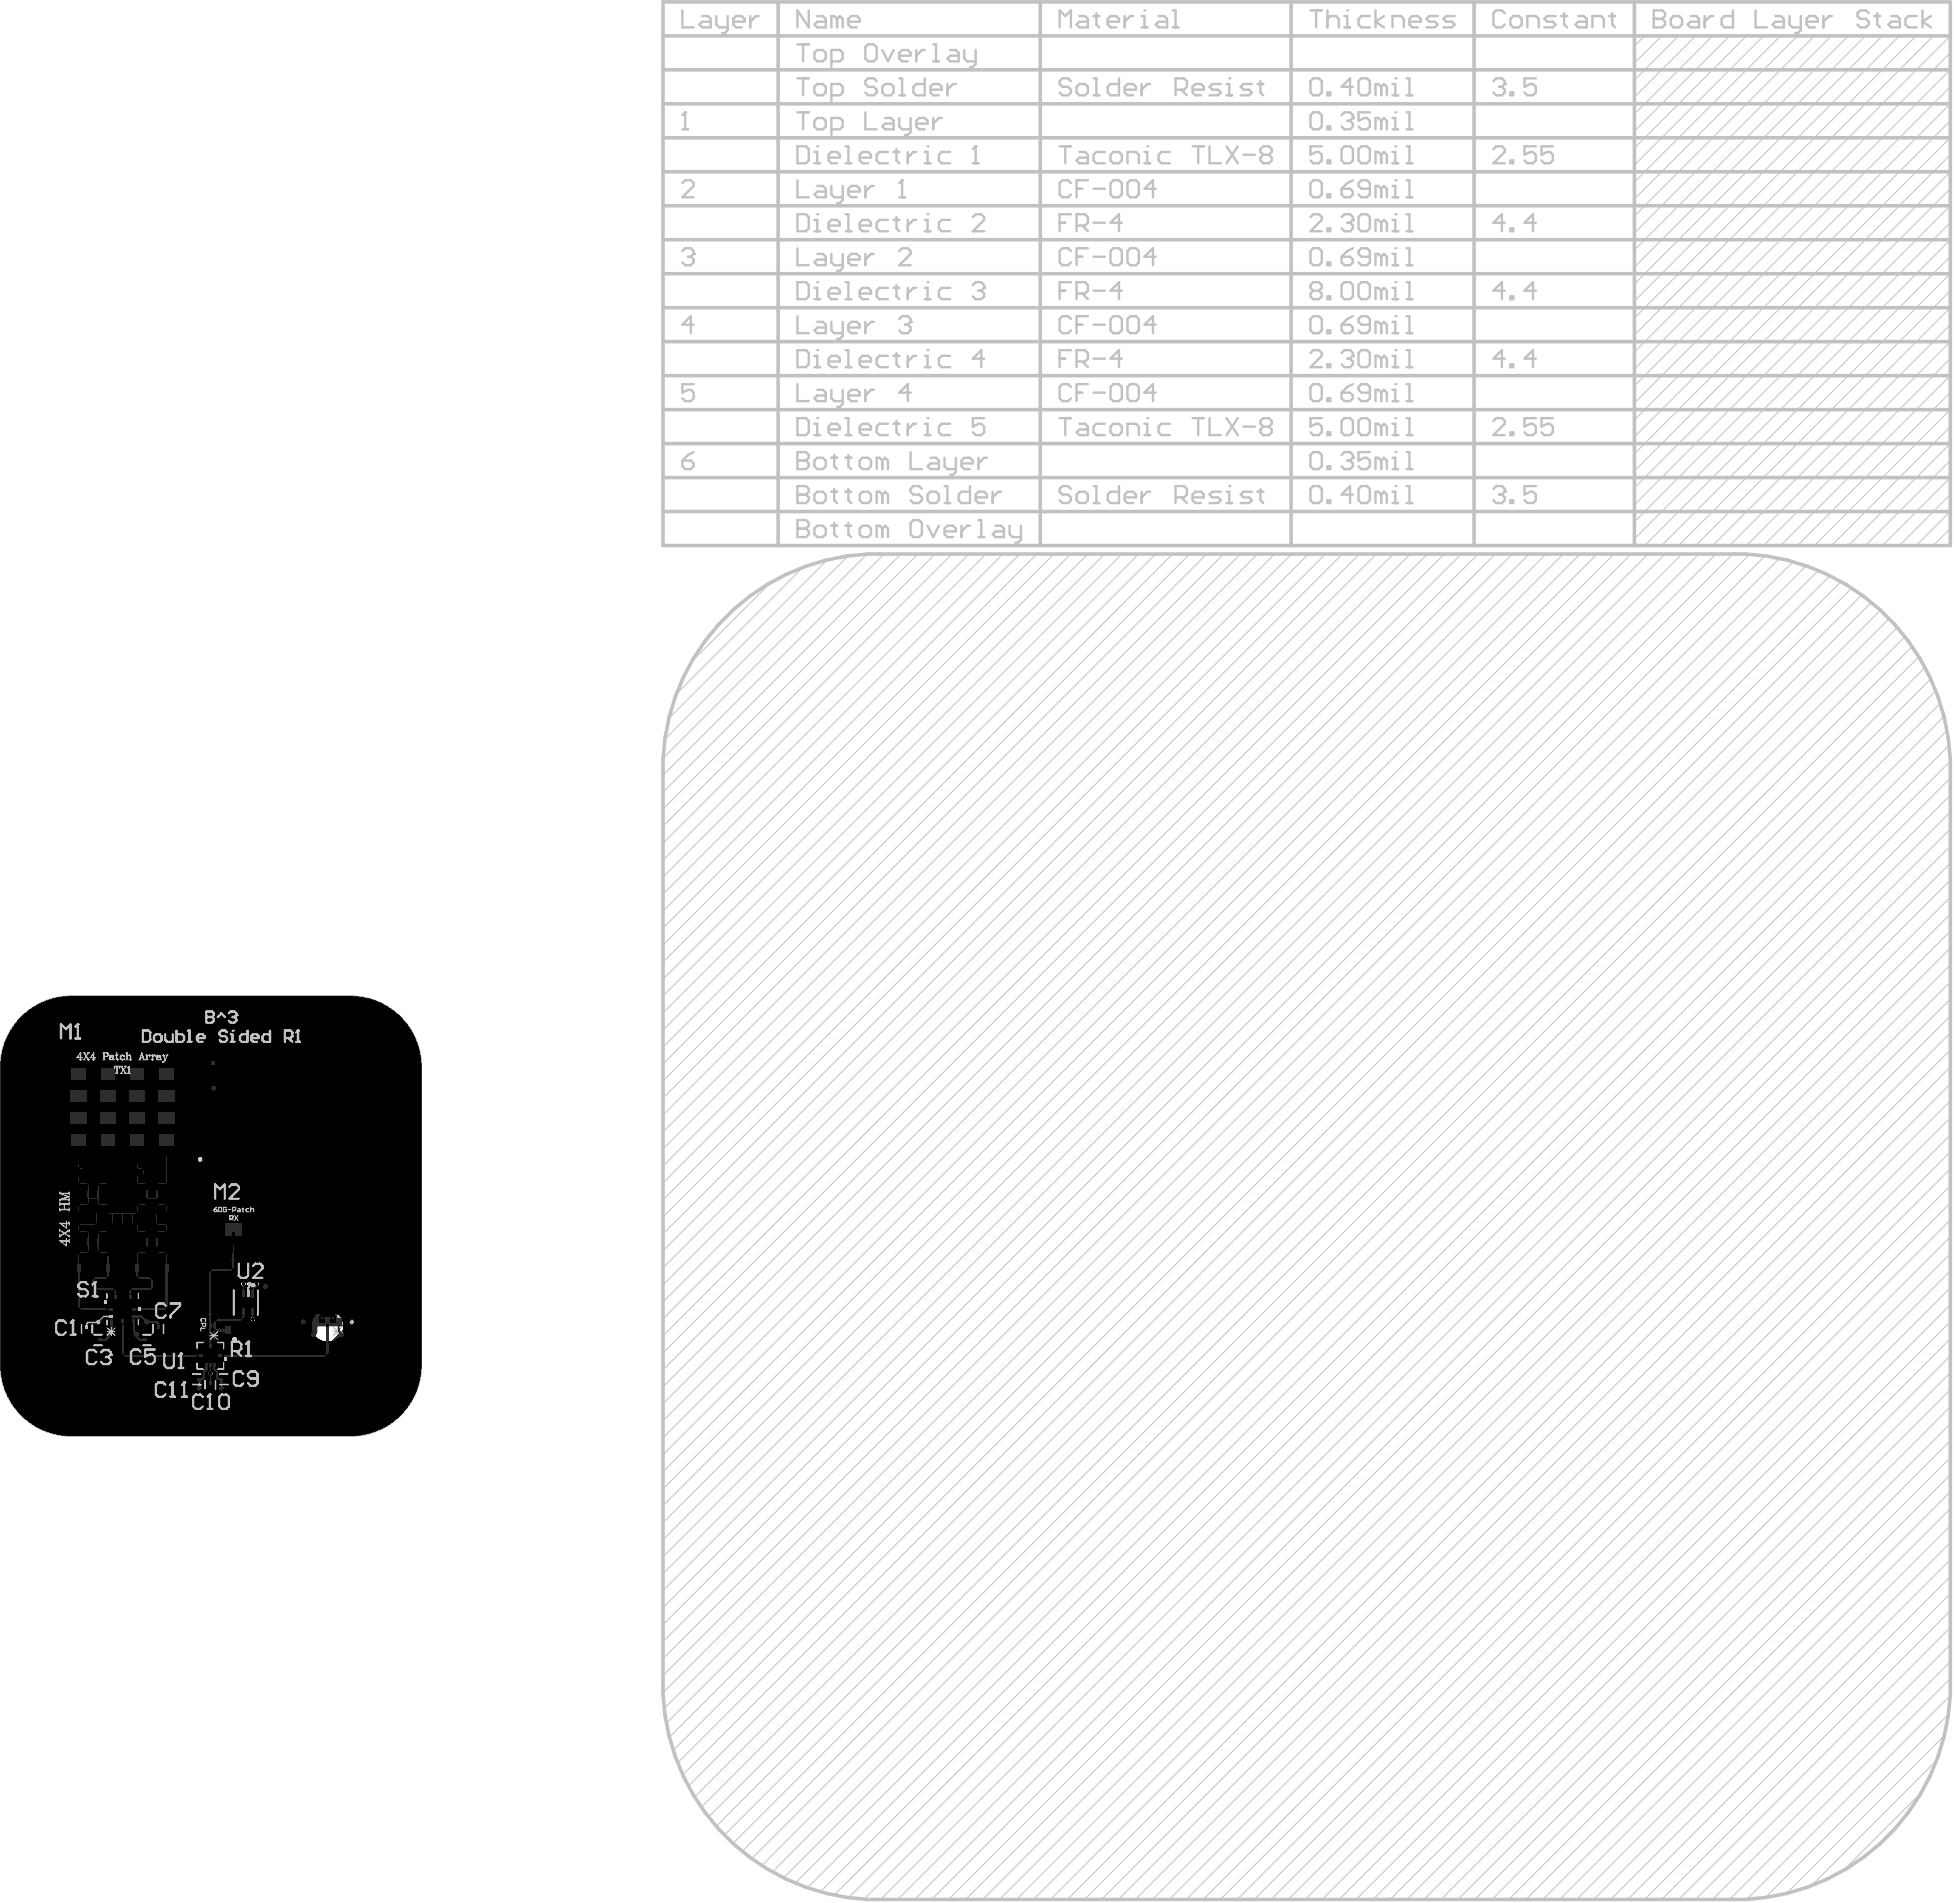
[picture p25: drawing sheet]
<svg xmlns="http://www.w3.org/2000/svg" width="696mm" height="677mm" viewBox="0 0 696 677" stroke-linecap="round" stroke-linejoin="round" font-family="sans-serif">
<g fill="none" stroke="#595959" stroke-width=".36">
<path d="M76.1 423.2h3.6M77.9 421.4v3.7M83.6 445.3h4v2.3h-4zM85.5 451.7h2.4v4h-2.4zM91 447.2h4v2.3h-4zM91.5 453.7h3.4M93.2 452v3.4M84.6 472.6h3.5v1.8h-3.5zM86.3 477.8h3.3M87.9 476.1v3.4M102.2 473h3.4M103.9 471.3v3.4"/>
<path d="M106.2 476.9h3.4M107.9 475.3v3.3M111.4 460.8h10.4v10.3h-10.4zM111.4 462.9h.5v.8h-.5M111.4 464.2h.5v.8h-.5M111.4 465.5h.5v.9h-.5M111.4 466.9h.5v.8h-.5M111.4 468.2h.5v.8h-.5M112.2 460.8v.4h.8v-.4M112.2 471.1v-.4h.8v.4M113.5 460.8v.4h.9v-.4M113.5 471.1v-.4h.9v.4"/>
<path d="M114.8 460.8v.4h.9v-.4M114.8 471.1v-.4h.9v.4M116.2 460.8v.4h.8v-.4M116.2 471.1v-.4h.8v.4M117.5 460.8v.4h.9v-.4M118.8 460.8v.4h.9v-.4M118.8 471.1v-.4h.9v.4M119.2 465.2l2.8 2.8M119.2 466.6h2.8M120.2 460.8v.4h.8v-.4M120.2 471.1v-.4h.8v.4M120.6 465.2v2.8"/>
<path d="M121.8 467.7h-.5v-.8h.5l-4.3 4.2v-.4h.9v.4M121.8 462.9h-.5v.8h.5M121.8 464.2h-.5v.8h.5M121.8 465.5h-.5v.9h.5M121.8 468.2h-.5v.8h.5M122 465.2l-2.8 2.8M123.7 476.9h3.3M125.3 475.3v3.3M127.6 473h3.4M129.3 471.3v3.4"/>
</g>
<path d="M73.3 418.7h9.2v9.1h-9.2zM91.5 452.9h3.4v1.6h-3.4zM86.2 476.9h3.5v1.8h-3.5zM103.4 472h1v2h-1zM106.9 476.4h2v1h-2zM124.3 476.4h2v1h-2zM128.8 472h1v2h-1z" fill="none" stroke="#595959" stroke-width=".67"/>
<path d="M110.6 459.9h12v12.1h-12z" fill="#595959"/>
<path d="M4.6 383h28.3v42.3h-28.3zM73 416.2h12v14h-12zM4.7 433.9h28.3v42.3h-28.3zM90.7 452.5h4.9v2.5h-4.9zM84.8 476.5h6.2v2.6h-6.2zM103 471.2h1.8v3.6h-1.8zM106.1 476.1h3.6v1.7h-3.6zM123.6 476.1h3.5v1.7h-3.5zM128.4 471.2h1.8v3.6h-1.8z" fill="none" stroke="#595959" stroke-width=".67"/>
<path d="M110.6 459.9h12v12.1h-12z" fill="none" stroke="#595959" stroke-width=".51"/>
<path d="M82.4 441.8h5.6v3h-5.6zM83.5 442.4h3.5v1.8h-3.5zM84.3 443.3h1.8M85.2 442.4v1.8M82.7 471.5h7.3v4h-7.3zM85.4 473.5h1.8M86.3 472.6v1.8" fill="none" stroke="#595959" stroke-width=".36"/>
<g fill="#595959">
<path d="M104.1 471.4l.5-.2 .1 .3-.3 .1a.77 .77 0 0 0 .3 1.2 .77 .77 0 0 0 1.1-.6l-.4-1a1.01 1.01 0 0 1 .4 1.6 1.01 1.01 0 0 1-1.5 0l-.5-.6z"/>
<path d="M123.8 474.9h1l.4 .5 .1 .7-.2 .5-.6 .4-.8-.2-.3-.6 .3 .1a.79 .79 0 0 0 1.3-.1 .79 .79 0 0 0-.6-1.2l-1 .4z"/>
<path d="M108.3 477.1h1l.4 .6-.3 .1a.73 .73 0 0 0-1.1-.4 .73 .73 0 0 0-.1 1.1l.4 .4h.5l.3-.4 .3 .2-.6 .5h-.5l-.6-.4-.2-.7z"/>
<path d="M127.5 473.2l.7-.2 .9 .4 .1 1.1-.7 .5 .1-.4a.77 .77 0 0 0-.1-1.3 .77 .77 0 0 0-1.2 .6l.4 1a.96 .96 0 0 1-.2-1.7z"/>
<path d="M127.3 475.3l.4-.1 .1 .3a.45 .45 0 0 0-.5 .4 .45 .45 0 0 0 .4 .5 .45 .45 0 0 0 .5-.4l1-.9v1.5h-.3v-1.1l-1.1 1a.65 .65 0 0 1-.7-.4 .65 .65 0 0 1 .2-.8z"/>
<path d="M95.1 453.7h1.5v.3h-1.1l1 .9a.67 .67 0 0 1-.5 .9 .67 .67 0 0 1-.8-.5h.3a.45 .45 0 0 0 .4 .3 .45 .45 0 0 0 .4-.4 .45 .45 0 0 0-.4-.5z"/>
<path d="M79.2 422.2l2-.1v.3h-1.6a.32 .32 0 0 0-.4 .3 .32 .32 0 0 0 .4 .3v.3a.59 .59 0 0 1-.7-.4 .59 .59 0 0 1 .3-.7z"/>
<path d="M79 420.7l2.2 .2-.9 .7 .4-.6h-1.7z"/>
<path d="M105.1 470.2a.4 .4 0 0 1 .8 0 .4 .4 0 0 1-.8 0zM104 470.3a.45 .45 0 0 1 .9 0 .45 .45 0 0 1-.9 0zM104.1 469.6l-.3 .5a.67 .67 0 0 0 .5 .8 .67 .67 0 0 0 .8-.3 .54 .54 0 0 0 .8 0 .54 .54 0 0 0-.1-.8 .54 .54 0 0 0-.8 .2l-.2-.5z"/>
<path d="M122.3 475.2l.7 1h-.7zM122.1 474.8v1.4l-.3 .2h.3v.5h.2v-.5l1-.2z"/>
<path d="M110.3 477.1l-.3 1.1a.71 .71 0 0 0 .5 .9 .71 .71 0 0 0 .9-.5h-.3a.5 .5 0 0 1-.7 .2 .5 .5 0 0 1-.1-.7 .66 .66 0 0 0 .9 0 .66 .66 0 0 0 0-.9 .66 .66 0 0 0-.9-.1zM110.2 477.7a.46 .46 0 0 1 .9 0 .46 .46 0 0 1-.9 0z"/>
<path d="M88.2 479h.6a.36 .36 0 0 1 .5 .3 .36 .36 0 0 1-.4 .4h-.7zM87.8 477.8v2.2h1.1a.6 .6 0 0 0 .7-.6 .6 .6 0 0 0-.7-.6l.8-1h-.3l-.6 1h-.6v-1z"/>
<path d="M90 478.6h.7v.9zM89.8 478.3l1.2 1.7v-1.4h.3v-.3h-.3v-.5h-.3v.5z"/>
<path d="M93.4 454.9h.7a.38 .38 0 0 1 .4 .4 .38 .38 0 0 1-.4 .4h-.7zM93.2 453.7v2.1h.9a.57 .57 0 0 0 .8-.4 .57 .57 0 0 0-.6-.7l.7-1h-.3l-.7 1h-.6v-1z"/>
</g>
<g fill="none" stroke="#595959" stroke-width=".36">
<path d="M29.3 473h3.3M30.9 471.3v3.4M33.3 476.9h3.3M34.9 475.3v3.3M50.7 476.9h3.3M52.4 475.3v3.3M54.7 473h3.3M56.3 471.3v3.4M85.9 463.6h3.3M87.5 462v3.3M68.5 490.9h3.3M70.1 489.3v3.3"/>
<path d="M73.2 492.9h3.4M74.9 491.3v3.3M78 490.9h3.4M79.7 489.3v3.3"/>
</g>
<g fill="#595959">
<path d="M69.8 477.4h10.3v10.3h-10.3z"/>
<path d="M37.6 459.9h12v12.1h-12z"/>
<path d="M79.6 471.3h6.7v4.5h-6.7z"/>
</g>
<g fill="none" stroke="#595959" stroke-width=".67">
<path d="M83.7 459h7.7v9.2h-7.7zM30.1 471.2h1.7v3.6h-1.7zM30.4 472h1v2h-1zM33.2 476.1h3.5v1.7h-3.5zM33.9 476.4h2v1h-2zM50.6 476.1h3.5v1.7h-3.5zM51.4 476.4h2v1h-2zM55.5 471.2h1.7v3.6h-1.7zM55.8 472h1v2h-1zM84 460.1h7v7h-7zM68.4 490h3.5v1.8h-3.5zM69.1 490.4h2v1h-2z"/>
<path d="M74 491.2h1.8v3.5h-1.8zM74.4 491.9h1v2h-1zM77.9 490h3.6v1.8h-3.6zM78.7 490.4h2v1h-2z"/>
</g>
<path d="M37.6 459.9h12v12.1h-12zM69.8 477.4h10.3v10.3h-10.3zM79.6 471.3h6.7v4.5h-6.7z" fill="none" stroke="#595959" stroke-width=".51"/>
<g fill="none" stroke="#595959" stroke-width=".36">
<path d="M1.3 379.7h48.3v49h-48.3zM1.4 430.6h48.3v48.9h-48.3zM38.2 465.2l2.9 2.8M38.2 466.6h2.9M38.5 467.7h.4v-.8h-.4l4.2 4.2v-.4h-.8v.4M38.5 460.8h10.3v10.3h-10.3zM38.5 462.9h.4v.8h-.4M38.5 464.2h.4v.8h-.4M38.5 465.5h.4v.9h-.4M38.5 468.2h.4v.8h-.4M39.2 460.8v.4h.9v-.4M39.2 471.1v-.4h.9v.4"/>
<path d="M39.7 465.2v2.8M40.6 471.1v-.4h.8v.4M40.6 460.8v.4h.8v-.4M41.1 465.2l-2.9 2.8M41.9 460.8v.4h.8v-.4M43.2 471.1v-.4h.9v.4M43.2 460.8v.4h.9v-.4M44.6 471.1v-.4h.8v.4M44.6 460.8v.4h.8v-.4M45.9 471.1v-.4h.8v.4M45.9 460.8v.4h.8v-.4M47.2 471.1v-.4h.9v.4"/>
<path d="M47.2 460.8v.4h.9v-.4M48.8 462.9h-.4v.8h.4M48.8 464.2h-.4v.8h.4M48.8 465.5h-.4v.9h.4M48.8 466.9h-.4v.8h.4M48.8 468.2h-.4v.8h.4M70.6 478.2h8.6v8.7h-8.6zM73.2 478.2v.4h.8v-.4M74.5 478.2v.4h.8v-.4M75 478.2l4.2 4.3M75.8 478.2v.4h.9v-.4M81.1 472.1h3.7v2.8h-3.7z"/>
<path d="M70.6 483.5h.4v.8h-.4M70.6 480.8h.4v.8h-.4M70.6 482.1h.4v.9h-.4M73.2 486.9v-.4h.8v.4M74.5 486.9v-.4h.8v.4M74.8 481.3l2.9 2.8M74.8 482.7h2.9M75.8 486.9v-.4h.9v.4M76.2 481.3v2.8M77.7 481.3l-2.9 2.8M79.2 483.5h-.4v.8h.4M79.2 482.1h-.4v.9h.4"/>
<path d="M79.2 480.8h-.4v.8h.4"/>
</g>
<g fill="#595959">
<path d="M54.4 471.4l.3-.2 .1 .3a.76 .76 0 0 0-.2 1.1 .76 .76 0 0 0 1.2 0 .61 .61 0 0 0 .2-.6 .61 .61 0 0 0-.4-.5v-.3h.1a1.01 1.01 0 0 1 .4 1.5 1.01 1.01 0 0 1-1.5 .2l-.1-.1a.92 .92 0 0 1-.1-1.4z"/>
<path d="M54.2 469.5l2 .8v.3l-1.7-.7v1h-.3z"/>
<path d="M50.8 477.1l1.2 .1 .3 1.1-.7 .9-.9-.2-.2-.3 .2-.2a.79 .79 0 0 0 1.4-.2 .79 .79 0 0 0-.9-1.1l-.5 .6-.2-.1z"/>
<path d="M49 477.2a.75 .75 0 0 1 1.2 .4l-.3-.1a.46 .46 0 0 0-.7-.1 .46 .46 0 0 0 0 .7 .46 .46 0 0 0 .7-.1h.2l-.1 1.1h-1.1v-.2h.8l.2-.6a.72 .72 0 0 1-1-.2 .72 .72 0 0 1 .1-.9z"/>
<path d="M28.9 471.4l.4-.2 .1 .3-.5 .4 .4 .8 1.1-.1a.6 .6 0 0 0 .2-.6 .6 .6 0 0 0-.5-.5l.1-.3 .6 .3 .1 1-.6 .5h-.7a.97 .97 0 0 1-.9-.6 .97 .97 0 0 1 .2-1z"/>
<path d="M28.7 470h2.2v.2h-1.7l.3 .4-.2 .1z"/>
<path d="M35.3 474.9h.2a.77 .77 0 0 1 1.2 .5l-.3 .1a.77 .77 0 0 0-1.2-.1 .77 .77 0 0 0 .2 1.2l.1 .1a.57 .57 0 0 0 .6 0 .57 .57 0 0 0 .3-.5h.4l-.1 .4-.6 .4-1.1-.4-.1-1.1z"/>
<path d="M37.3 474.9h.1a.58 .58 0 0 1 .8 .1 .58 .58 0 0 1-.2 .8l.4 .3a.69 .69 0 0 1-.6 .9 .69 .69 0 0 1-.8-.6l.3-.1a.43 .43 0 0 0 .4 .5 .43 .43 0 0 0 .4-.5 .43 .43 0 0 0-.6-.3v-.3a.38 .38 0 0 0 .5-.3 .38 .38 0 0 0-.3-.4 .38 .38 0 0 0-.4 .4h-.3z"/>
<path d="M80 489l.4-.2a.77 .77 0 0 1 1.1 .6h-.3a.63 .63 0 0 0-.8-.4 .63 .63 0 0 0-.4 .8h-.1a.7 .7 0 0 0 .5 .9 .7 .7 0 0 0 .9-.5l.2 .2-.3 .5h-1.1l-.5-.7z"/>
<path d="M68.5 491.1l1.1-.1 .5 .8-.2 1-.5 .3h-.8l-.4-.5 .3-.1a.76 .76 0 0 0 1.1 .2 .76 .76 0 0 0 .2-1.1l-.3-.3-.6-.1-.7 .5z"/>
<path d="M67 491h.2v1.6l.5-.2-.6 .7z"/>
<path d="M65.4 491h.2v1.6l.5-.2-.6 .7z"/>
<path d="M75.1 493.2l.5-.2 1.1 .1 .3 .5v.7l-.5 .5-.1-.3a.75 .75 0 0 0 0-1.2 .75 .75 0 0 0-1.1 .3h-.1a.67 .67 0 0 0 .3 1l.1 .2h-.3l-.5-.6z"/>
<path d="M74.9 495.9h1.6l-.2-.5 .2-.1 .5 .8h-2.1z"/>
<path d="M87.7 463.9l1.9-.3v.4h-1.2a.56 .56 0 0 0-.6 .5 .56 .56 0 0 0 .6 .6h1.2v.2h-1.2a.87 .87 0 0 1-.8-.5 .87 .87 0 0 1 .1-.9z"/>
<path d="M87.5 465.7l1.2 .9a.43 .43 0 0 0 .6 .1 .43 .43 0 0 0 .1-.6l-.4-.1v-.3l.5 .2 .1 .5a.64 .64 0 0 1-.5 .7 .64 .64 0 0 1-.7-.5l-.6-.6v1.1h-.3z"/>
<path d="M88 445l.6 .4-.6-.2 .2 .5a.28 .28 0 0 0-.3 .3 .28 .28 0 0 0 .3 .2 .28 .28 0 0 0 .2-.3 .38 .38 0 0 1-.4 .5 .38 .38 0 0 1-.2-.6l.2-.2z"/>
<path d="M82 489.5a.5 .5 0 0 0 1 0 .5 .5 0 0 0-1 0zM81.9 489l.4-.2a1.06 1.06 0 0 1 .9 1.2 1.06 1.06 0 0 1-1.1 .9l-.3-.2v-.3h.3a.46 .46 0 0 0 .6 .3 .46 .46 0 0 0 .2-.6h-.1a.71 .71 0 0 1-.9-.2 .71 .71 0 0 1 0-.9z"/>
<path d="M75.3 497.1a.65 .65 0 0 0 .2 .8 .65 .65 0 0 0 .9-.1 .45 .45 0 0 0 .3-.6 .45 .45 0 0 0-.7-.2zM75 497l1.3-.2a.73 .73 0 0 1 .7 .9 .73 .73 0 0 1-1.1 .4h-.5a.7 .7 0 0 1-.4-1.1z"/>
<path d="M89 445.2h.6v.4h-.5zM88.9 445.1l-.1 .4 .3 .3-.4 .5h.2l.3-.5h.4l.2 .5v-1.3z"/>
</g>
<path d="M7.7 362.1a24.9 24.9 0 0 1 17.6-7.3h99.5a25 25 0 0 1 25 25v106.1a25 25 0 0 1-25 25h-99.5a25 25 0 0 1-24.9-25v-106.1a24.9 24.9 0 0 1 7.3-17.7z" fill="none" stroke="#595959" stroke-width=".85"/>
<g fill="#8d8d8d">
<path d="M122.2 462.7h.8v1.2h-.8z"/>
<path d="M110.2 465.3h.8v1.3h-.8z"/>
</g>
<g fill="none" stroke="#8d8d8d" stroke-width=".67">
<path d="M73.3 421.3v3.9M91.1 456h4.2M91.1 451.5h4.2M86.2 475.5h3.5M102 471.6v2.9M105.8 471.6v2.9M106.5 478.8h2.8M106.5 475.1h2.8M123.9 478.8h2.9M123.9 475.1h2.9M127.4 471.6v2.9M131.2 471.6v2.9"/>
<path d="M86.2 480.1h3.5"/>
</g>
<path d="M111 460.4v1.7M111 469.8v1.7M122.2 460.4v1.7M122.2 469.8v1.7" fill="none" stroke="#8d8d8d" stroke-width=".51"/>
<path d="M4.6 383h28.3v42.3h-28.3zM4.7 433.9h28.3v42.3h-28.3zM118.7 472.5l2.8 2.8M118.7 473.9h2.8M120.1 472.5v2.8M121.5 472.5l-2.8 2.8" fill="none" stroke="#8d8d8d" stroke-width=".36"/>
<path d="M85.2 442.6v1.4" fill="none" stroke="#8d8d8d" stroke-width=".5"/>
<g fill="none" stroke="#8d8d8d" stroke-width=".42">
<path d="M138.1 423.9l3.3 2.1M138.1 424l3.3 2.1M138.1 423.6v.9M138.1 425.5v.9M138.1 432.8v1.2M138.1 434.9v1.1M138.1 436.4v.7l2.8 .9M138.1 439.1v.6M138.1 433.3h3.3M138.1 433.5h3.3M138.1 435.4h3.3M138.1 435.5h3.3"/>
<path d="M138.1 439.1h3.3M138.1 439.3h3.3M138.4 422.2h3M138.4 428.4h3M139.6 433.5v1.9M141.4 422.3h-3.3l2.3-1.7v2.5M141.4 428.6h-3.3l2.3-1.7v2.5M141.4 421.7v1.1M141.4 423.6v.9M141.4 425.5v.9M141.4 428v1.1M141.4 432.8v1.2"/>
<path d="M141.4 434.9v1.1M141.4 436.4v1M141.4 438.6v1.1M141.4 423.9l-3.3 2.2M141.4 436.9h-3.3l3.3 1.1-3.3 1.1"/>
</g>
<g fill="none" stroke="#8d8d8d" stroke-width=".85">
<path d="M49.1 394.2l.6-.6h1.3l.6 .6v.7l-.6 .6h-1.3l-.6 .6v.7l.6 .6h1.3l.6-.6M49.1 385.4l.6-.7h1.9v3.8h-1.9l-.6-.6zM52.9 385.4l.6-.7h2v3.8h-2l-.6-.6zM52.9 394.2l.6-.6h1.3l.7 .6v.7l-.7 .6h-1.3l-.6 .6v.7l.6 .6h1.3l.7-.6M56.7 384.7v2.6l1.3 1.2 1.3-1.2v-2.6M56.7 393.6v2.5l1.3 1.3 1.3-1.3v-2.5M49.1 410.9v3.9l2.5-3.9v3.9M49.3 419h1.9v3.8h-1.9l-.6-.6v-2.6zM49.7 402.1h1.9v3.8h-1.9l-.6-.7v-2.5zM52.5 419v3.8l2.5-3.8v3.8M52.9 410.9h2.5v3.9h-2.5M52.9 402.1v3.8l2.6-3.8v3.8"/>
<path d="M54.2 412.9h1.2M56.3 419.6l.6-.6h1.3l.6 .6v2.6l-.6 .6h-1.3l-.6-.6v-1.3h1.3M56.7 402.7l.7-.6h1.2l.7 .6v2.5l-.7 .7h-1.2l-.7-.7v-1.2h1.3M49.2 439.8h1.3M49.8 436v3.8M51.7 436v2.6l1.3 1.2 1.3-1.2v-2.6M49.8 452.9h1.9v3.8h-1.9l-.6-.6v-2.5zM51.7 445.5l-.6-.6h-1.3l-.6 .6v.7l2.5 2.5h-2.5M53 444.9v2.5l1.3 1.3 1.2-1.3v-2.5M53 452.9v3.8l2.5-3.8v3.8M56.8 453.6l.6-.7h1.3l.6 .7v2.5l-.6 .6h-1.3l-.6-.6v-1.3h1.3M49.4 469.9h1.9v3.8h-1.9l-.6-.7v-2.5z"/>
<path d="M50.9 461.8v3.8h-2.5M52.6 469.9v3.8l2.5-3.8v3.8M53.4 464.4l-1.2 1.2M54.7 464.4h-1.9l-.6-.7v-1.2l.6-.7h1.9v3.8M56 461.8h2.5M56.4 470.5l.6-.6h1.3l.6 .6v2.5l-.6 .7h-1.3l-.6-.7v-1.2h1.2M57.2 461.8v3.8M59.8 462.5l.6-.7h1.3l.6 .7v2.5l-.6 .6h-1.3l-.6-.6"/>
</g>
<circle cx="49.8" cy="436" r=".42" fill="#8d8d8d"/>
<g fill="none" stroke="#8d8d8d" stroke-width=".85">
<path d="M132.5 367.2h3.4l-2.6-2.5v5M137.6 369.7v-5l1.7 1.6 1.6-1.6v5M49.8 436l.7 .7M75.5 437l-.8-.9h-1.7l-.8 .9v.8M78.9 439.5l-1.7 1.7M80.6 439.5h-2.5l-.9-.9v-1.6l.9-.9h2.5v5.1M128.5 459.6l-.8-.8h-1.7l-.9 .8v.8l3.4 3.4h-3.4M130.2 459.6l.8-.8h1.7l.9 .8v.8l-.9 .9h-1.7l-.8 .8v.9l.8 .8h1.7l.9-.8M73.4 479.5h3.4l-2.6-2.5v5.1M96.6 467.2l-.9-.9v-.8l.9-.9h1.7l.8 .9v.8l-.8 .9M96.6 467.2l-.9 .8v.8l.9 .9h1.7l.8-.9v-.8l-.8-.8M96.6 467.2h1.7"/>
<path d="M100.8 465.5l.8-.9h1.7l.9 .9v3.3l-.9 .9h-1.7l-.8-.9M136.5 471.2l-.8-.8h-1.7l-.9 .8v.9l3.4 3.4h-3.4M138.2 471.2l.9-.8h1.7l.8 .8v3.4l-.8 .9h-1.7l-.9-.9M80.1 480.4l-1.7 1.7M81.8 480.4h-2.5l-.9-.9v-1.6l.9-.9h2.5v5.1M103.5 480.2l1.7 .9 1.7 1.7M104.4 482.8h2.5v1.7l-.9 .8h-1.6l-.9-.8v-.9zM108.6 481.1l.8-.9h1.7l.9 .9v3.4l-.9 .8h-1.7l-.8-.8M121.5 482.7h3.4l-2.6-2.6v5.1M126.6 481l.8-.9h1.7l.8 .9v3.4l-.8 .8h-1.7l-.8-.8"/>
</g>
<circle cx="72.2" cy="437.8" r=".42" fill="#8d8d8d"/>
<path d="M7.9 374.2l-.8-.9h-1.7l-.8 .9v.8M9.6 373.3h1.7M10.5 373.3v4.3l.8 .8h.9l.8-.8M72.2 437.8l.8 .8M73 438.6h.9M73 438.6l-.8 .9v.8l.8 .9h1.7l.8-.9M100.8 456.1l-.9-.9h-1.7l-.8 .9v.8l3.4 3.4h-3.4M104.1 458.6l-1.6 1.7M105.8 458.6h-2.5l-.8-.9v-1.6l.8-.9h2.5v5.1" fill="none" stroke="#8d8d8d" stroke-width=".85"/>
<circle cx="4.6" cy="375" r=".42" fill="#8d8d8d"/>
<path d="M4.6 375l.8 .9M5.4 375.9h.9M5.4 375.9l-.8 .8v.9l.8 .8h1.7l.8-.8M73.5 413.4h1.7M74.3 408.3v5.1M76.9 408.3h1.6M77.7 408.3v4.2l.8 .9h.9l.8-.9M9.3 482.2l-.9-.9h-1.7l-.8 .9v.8l3.4 3.4h-3.4M11 481.3h1.7M11.8 481.3v4.2l.9 .9h.8l.8-.9" fill="none" stroke="#8d8d8d" stroke-width=".85"/>
<circle cx="74.3" cy="408.3" r=".42" fill="#8d8d8d"/>
<path d="M74.3 408.3l.9 .9M74.9 475.1h1.7M75.7 470.1v5M78.3 470.9l.8-.8h1.7l.8 .8v3.4l-.8 .8h-1.7l-.8-.8" fill="none" stroke="#8d8d8d" stroke-width=".85"/>
<circle cx="75.7" cy="470.1" r=".42" fill="#8d8d8d"/>
<path d="M74 448.3h1.7M74.8 443.3v5M77.3 444.1l.9-.8h1.7l.8 .8v3.4l-.8 .8h-1.7l-.9-.8M69 470.1h3.3v2.5l-1.6-.8h-.9l-.8 .8v1.7l.8 .8h1.7l.8-.8M75.7 470.1l.9 .8" fill="none" stroke="#8d8d8d" stroke-width=".85"/>
<circle cx="74.8" cy="443.3" r=".42" fill="#8d8d8d"/>
<path d="M68.1 445.8h3.3l-2.5-2.5v5M74.8 443.3l.9 .8M75.9 455.3h1.7M76.7 450.3v5M79.3 451.1l.8-.8h1.7l.8 .8v3.4l-.8 .8h-1.7l-.8-.8" fill="none" stroke="#8d8d8d" stroke-width=".85"/>
<circle cx="76.7" cy="450.3" r=".42" fill="#8d8d8d"/>
<path d="M73.3 451.1l-.8-.8h-1.7l-.8 .8v.9M76.7 450.3l.9 .8" fill="none" stroke="#8d8d8d" stroke-width=".85"/>
<circle cx="70" cy="452" r=".42" fill="#8d8d8d"/>
<path d="M70 452l.8 .8M70.8 452.8h.9M70.8 452.8l-.8 .8v.9l.8 .8h1.7l.8-.8M101.9 446.5h1.6M102.7 441.5v5M105.2 442.3l.9-.8h1.7l.8 .8v3.4l-.8 .8h-1.7l-.9-.8" fill="none" stroke="#8d8d8d" stroke-width=".85"/>
<circle cx="102.7" cy="441.5" r=".42" fill="#8d8d8d"/>
<path d="M99.3 442.3l-.8-.8h-1.7l-.9 .8v.9l3.4 3.3h-3.4M102.7 441.5l.8 .8" fill="none" stroke="#8d8d8d" stroke-width=".85"/>
<g fill="none" stroke="#8d8d8d" stroke-width=".42">
<path d="M100.6 373.5h.8M100.9 373.5l.7 1.7M101.6 375.2l.5 .7h.4h-.2M101.8 373.5h.7M102.2 373.5l-.6 1.4M102.3 373.5l-.7 1.7M102.9 375.2h.1M103.4 374.8l.8 .4M103.4 373.7l.3-.2 .7 .2M103.4 373.7l-.4 1.5M103.4 373.7v1.1M103.4 374.8l-.4 .4"/>
<path d="M103.4 374l.8 .2M104.2 374.2l.4 .4-.4 .6M104.2 374.2l.5 .4-.1 .5-.4 .1M105.2 373.6v.3v-.4l.6 .1 .3 .6M105.8 375.2h.8M106.3 373.5v1.7M106.6 373.5h-.5v1.7M107.1 373.6v.3v-.4l.6 .1 .4 .6M107.7 375.2h.8M108.2 373.5v1.7M108.5 373.5h-.4v1.7M108.9 375.2h.7"/>
<path d="M109.1 375.2l.8-2.5 .9 2.5M109.5 374.5h1M109.9 373l-.7 2.2M110.3 375.2h.7M113.6 375.2h.8M113.7 379.7l.2 .3 1.1-.3M113.7 379.4v.3M113.7 379.7l.4 .2 .9-.2M114.3 377.5l.8 .1 .2 .6v-.2M114.3 377.5l-.5 .7 1.5 1.1 .1 .7M114.3 377.5l-.5 .3-.1 .4 1.1 .7M114.4 373.5l.8 .4"/>
<path d="M114.4 373.5l-.5 .4v1.3M114.4 373.5l-.4 .4v1.3M114.9 375.2h.8M115 379.7l.4 .1M115.3 372.7v2.5M115.7 377.5h.7M115.7 372.7h-.5v2.5M115.9 377.5l1.7 2.5M116.1 374.8l.8 .4M116.9 373.5l-.6 .1-.1 .5v-.2M116.9 373.5l.7 .7-.1 .6-.6 .4M116.9 373.5l.6 .7-.1 .6-.5 .4"/>
<path d="M117.1 377.5h.7M117.5 377.5l-1.6 2.5M117.6 377.5l-1.6 2.5M118 374.8l.6 .4M118.3 377.5l-.1 .7v-.7h1.8v.7l-.1-.7M118.4 373.5h.9M118.9 372.7l.1 2-.4 .5 .3-.5zM119 377.5v2.5M119.1 377.5v2.5M119.7 375.2h.1M120.2 374.8l.8 .4M120.2 373.7l.3-.2 .7 .2"/>
<path d="M120.2 373.7l-.4 1.5M120.2 373.7v1.1M120.2 374.8l-.4 .4M120.2 374l.8 .2M121 374.2l.4 .4-.4 .6M121 374.2l.5 .4-.1 .5-.4 .1M122.4 372.7h1.4M122.4 372.7l-.6 .5 .1 .5 .5 .3M122.4 374h1M122.4 372.7l-.5 .5 .2 .5 .3 .3M123 375.2h.8M123.4 372.7v2.5"/>
<path d="M123.5 372.7v2.5M126.4 374.5h1.9l-1.3-1.8v2.5M126.7 375.2h.8M127.1 372.9v2.3M128.6 375.2h.8M128.6 372.7h.8M128.9 372.7l1.7 2.5M130.1 375.2h.7M130.1 372.7h.7M130.4 372.7l-1.5 2.5M130.6 372.7l-1.6 2.5M131.1 374.5h1.9l-1.3-1.8v2.5"/>
<path d="M131.4 375.2h.8M131.8 372.9v2.3M115.7 380h.7M117.1 380h.7M118.7 380h.8"/>
</g>
<path d="M8 361.8a25 25 0 0 1 17-7h100.2a25 25 0 0 1 24.6 25v106.1a25 25 0 0 1-24.6 25h-99.9a25 25 0 0 1-24.9-25v-106.1a25 25 0 0 1 7.6-18zM94.5 373.9l-1 1.5-.5 1.8 .1 6.1-.5 2.1 .3 6.4-.3 6.3 .5 2.1v6.8l1 2 1.5 1.4v9.4l.7 1.7 1.1 1.3-1.1 1.3-.7 1.7-.1 3 .2 1.5a1.52 1.52 0 0 1 0 2.2l-.2 1.4 .1 3 .7 1.7 1.1 1.3-1.3 1.6a.86 .86 0 0 1-.9 .9v10.1h-1.9v.7l-.2-.1v-.6h-.7v-2.9h.4v-2.5h-1.9v.9l-.5 .9v8.1a.97 .97 0 0 0 1 1 .97 .97 0 0 0 1-1v-2.1h.7l.2 .1v2.8a1.35 1.35 0 0 0 1.8 1.3l.1 6.5 .6 2.1 2.3 2.5 1.1 .9 1.8 .6h2v3.2h1.8l.1-3.2h6l-.1 3.8-.6 .6-5.3 .1a.76 .76 0 0 0-.7 .8 .76 .76 0 0 0 .8 .7h5.6l1.7-1.8a6.7 6.7 0 0 0 5.6 1.5l3-1.5 .2 .5 1.4 1.3 3 .1v-1.7h-2.4l-.7-.6-.1-3.8h6.1v1.5h1.8v-1.5h2l1.8-.6 1.4-1.1 2-2.3 .6-2.5v-22.8a1.14 1.14 0 0 1-1.1-1.2l-1.1-1.3 1.3-1.6 .6-1.8v-3.3l-.6-1.8 .6-1.9v-2.9l-.6-2.1-1.3-1.7 1.3-1.6 .6-1.7-.1-9.1 1.8-1.7 .8-2.4-.1-6.1 .5-2.1-.3-6.3 .3-6.4-.5-2.1 .1-6.1a5.2 5.2 0 0 0-5.2-4.8h-5.9l-1.4 .3a1.14 1.14 0 0 1-1.7-.1l-6.9-.2-1.8 .3a1.14 1.14 0 0 1-1.7-.1l-6.9-.2-1.9 .3a1.14 1.14 0 0 1-1.6-.1l-1.5-.2h-6.2l-1.8 .6zM39.2 385.1v4.3h7.5v-.9h29.2a1.27 1.27 0 0 0 1.4-1.1 1.27 1.27 0 0 0-1.2-1.4h-29.4v-.9zM31.1 377.5l-3.3 3.5v12.1l3.8 3.8 7.6 .1v.8h7.5v-4.2h-7.5v.9h-6.6l-2.4-2.4v-10.2l2.3-2.2h43.3a1.26 1.26 0 0 0 1.3-1.3 1.26 1.26 0 0 0-1.3-1.3h-43.9zM39.2 410.5v4.3h7.5v-.9h24.5a1.26 1.26 0 0 0 1.3-1.3 1.26 1.26 0 0 0-1.2-1.2h-24.6v-.9zM29.3 437.2l-4.2 4.2-.3 .7v31.5l4.7 4.9 .8 .4 6-.1 3.2-3a1.26 1.26 0 0 0 0-1.7 1.26 1.26 0 0 0-1.8 0l-2.3 2.3h-4.5l-3.6-3.7v-29.9l3.4-3.4h8.5v.9h7.5v-4.3h-7.5v.9h-9zM80.8 421.2v4.1h4.3v-1.1h2.7v17.7l-2 .1-.4 .6 .2 1.9 2.2 .3-.1 .4h-1.8v2.5h1.8l.1 .2v3.7h-2.3v1.9h2.3v.5h-2.3v1.8h.4v.7a.93 .93 0 0 0 .4 1.3 .93 .93 0 0 0 1.3-.6h.3a.98 .98 0 0 0 1 .7 .98 .98 0 0 0 .9-.9l-.1-34.1-.8-.6h-3.8v-1.1zM34.8 445.7l-3.7 3.7-.3 .9v17.5l.3 .7 3 2.9a1.26 1.26 0 0 0 1.7 0 1.26 1.26 0 0 0 0-1.8l-2.5-2.5v-16.3l3-3h2.9v.9h7.5v-4.2h-7.5v.8h-3.6zM51.3 470.5a.95 .95 0 0 0 1.9 0 .95 .95 0 0 0-1.9 0zM47.7 474.9a.95 .95 0 0 0 1.9 0 .95 .95 0 0 0-1.9 0zM86.3 471.9v3.2h2.8v1.3h-.9v2.8h2.9l-.1-9.7a.97 .97 0 0 0-1-.9 .97 .97 0 0 0-.9 .9v2.4zM82.9 476l-.3 .5 .1 1 1.1 1.1 .9 .1v.5h2.9v-2.8l-3.1-.1-.7-.6zM39.2 461.4v4.2h7.5v-.8h9.9l5.5 5.4v13l.2 .8 6.1 6h6.5a1.26 1.26 0 0 0 1.3-1.2 1.26 1.26 0 0 0-1.3-1.3h-5.5l-4.8-4.8-.1-13.4-6.6-6.8-.7-.3h-10.5v-.8zM77.9 494.1a.95 .95 0 0 0 1.9 0 .95 .95 0 0 0-1.9 0zM70 494.1a.95 .95 0 0 0 1.9 0 .95 .95 0 0 0-1.9 0z" fill="#000"/>
<g fill="#595959">
<path d="M106.8 454.4h4v-3.2h1.1v2.9l-1.3 1.4h-4v2.9h6.6l1.3 1.3v.6h-1.1v-.8h-6.6l-1.3-1.4v-2.4z"/>
<path d="M121.3 451.2h1.1v3.2h4l1.3 1.3v2.4l-1.3 1.4h-6.6v.8h-1.1v-.6l1.3-1.3h6.6v-2.9h-4l-1.3-1.4z"/>
<path d="M131.7 451.2h1.1v14l-1.3 1.3h-9.3v-1.1h9.5z"/>
<path d="M100.4 451.2h1.1v14.2h9.6v1.1h-9.4l-1.3-1.3z"/>
<path d="M98.2 377.6v4.8h2.6v3h-2.9v4.9h2.9v3h-2.9v4.8h2.9v3h-2.6v4.8h2.6l-.1 12.8 .7 .7h2.7v2h-.3l.3 4.9h-2.7l-.7 .7v1.8l.7 .7h2.7v3.7h-2.7l-.7 .7v1.9l.7 .7h2.7v1.9h-.3l.3 4.9h-2.7l-.7 .7-.3 6.4h1.1l-.2-6.5h2.7l.7-.7v-1.6h3v1.6l.7 .7h2.7l-.3 6.5h1.1l-.2-6.4-.7-.7h-2.7v-2h.2l-.2-4.8h2.7l.7-.7v-2.4h9.8v2.4l.7 .7h2.7l-.2 4.8h.2v2h-2.7l-.7 .7-.2 6.4h1.1l-.3-6.5h2.7l.7-.7v-1.6h3v1.6l.7 .7h2.7l-.2 6.5h1.1l-.3-6.4-.7-.7h-2.7v-2h.3l-.3-4.8h2.7l.7-.7v-1.9l-.7-.7h-5.6v-3.7h5.6l.7-.7v-1.8l-.7-.7h-2.7v-2h.3l-.3-4.9h2.7l.7-.7v-2.2l-.7-.7h-1.5v-1.7h1.5l.7-.7-.1-7.5h2.6v-4.8h-2.6v-3h2.9v-4.8h-2.9v-3h2.9v-4.9h-2.9v-3h2.6v-4.8h-5.5v4.8h2.6v3h-3v4.9h3v3h-3v4.8h3v3h-2.6v4.8h2.6l-.2 7.6h-1.5l-.6 .7v1.4l.6 .7h1.5v2.5h-2.7l-.7 .7v1.6h-3v-1.6l-.7-.7h-2.7l-.2-12.9h2.7v-4.8h-2.7v-3h3v-4.8h-3v-3h3v-4.9h-3v-3h2.7v-4.8h-5.5v4.8h2.6v3h-3v4.9h3v3h-3v4.8h3v3h-2.6v4.8h2.6l-.2 12.8 .7 .7h2.7v2h-.2l.2 4.9h-2.7l-.7 .7v2.3h-9.8v-2.3l-.7-.7h-2.7v-2h.2l-.2-4.9h2.7l.7-.7v-2.2l-.7-.7h-1.5v-1.7h1.5l.7-.7-.2-7.5h2.6v-4.8h-2.6v-3h3v-4.8h-3v-3h3v-4.9h-3v-3h2.6v-4.8h-5.4v4.8h2.6v3h-3v4.9h3v3h-3v4.8h3v3h-2.6v4.8h2.6l-.2 7.6h-1.5l-.7 .7v1.4l.7 .7h1.5v2.5h-2.7l-.7 .7v1.6h-3v-1.6l-.7-.7h-2.7l-.2-12.9h2.6v-4.8h-2.6v-3h3v-4.8h-3v-3h3v-4.9h-3v-3h2.6v-4.8zM125.8 421.7h2.5v2.3h-2.5zM125.8 438.7h2.5v2.4h-2.5zM122.1 426.8h2.7l.7-.7v-1.5h3v1.5l.7 .7h2.7v2.1h-5.6l-.7 .7v3.5l.7 .7h5.6v2.1h-2.7l-.7 .7v1.5h-3v-1.5l-.7-.7h-2.7v-2.4l-.7-.7h-1v-2.9h1l.7-.7zM116.9 429.9h2.9v2.9h-2.9zM113.4 429.9h2.9v2.9h-2.9zM104.9 421.7h2.5v2.3h-2.5zM104.9 438.7h2.5v2.4h-2.5zM101.3 426.8h2.7l.7-.7v-1.5h3v1.5l.7 .7h2.7v2.4l.7 .7h1v2.9h-1l-.7 .7v2.4h-2.7l-.7 .7v1.5h-3v-1.5l-.7-.7h-2.7v-2.1h2.7l.7-.7v-3.5l-.7-.7h-2.7z"/>
</g>
<path d="M91.4 448.9v8.1M101 449v3M111.4 449v3M121.8 449v3M132.2 449v3M88 473.5h2M90 469.5v8.4" fill="none" stroke="#595959" stroke-width="1.1"/>
<g fill="none" stroke="#000" stroke-width=".67">
<path d="M105 476.9h2M112.4 463.3h1.5l1.4 1.3M112.4 464.6h2.9M112.5 461.9v1.3M114.9 467.2l-2.5 .1M115.1 467.5l-1.2 1.1v1.5M115.3 461.8v2.8M115.3 467.3v2.8M116.6 461.8v4.2l2.7-2.7h1.5l-.2-1.5M117.9 461.8v2.8h2.9M117.9 467.3v2.8M118.1 467.5l1.2 1.1v1.5"/>
<path d="M118.2 467.2l2.6 .1"/>
</g>
<path d="M101 453v.1M113.9 459.9v1.9M119.3 459.9v1.9M109.9 466h2.5M116.6 471.8h.1M116.6 470.1v1.7M116.6 470.1h.1M120.8 466h2.2" fill="none" stroke="#595959" stroke-width=".73"/>
<path d="M120.8 468.6h2.5l2 2h3.6l.4 .4v1.2" fill="none" stroke="#747474" stroke-width=".73"/>
<path d="M120.6 470.1v3.7l1 1.1v1l1.1 1h1.8" fill="none" stroke="#535353" stroke-width=".73"/>
<path d="M112.6 470.1v3.7l-1 1.1v1l-1.1 1h-1.8" fill="none" stroke="#2e2e2e" stroke-width=".73"/>
<path d="M112.4 468.6h-2.5l-2 2h-3.6l-.4 .4v1.2" fill="none" stroke="#474747" stroke-width=".73"/>
<path d="M43 446.6h-7.3l-3.7 3.7v17.3l2.9 2.9" fill="none" stroke="#747474" stroke-width="1.7"/>
<path d="M43 438.1h-12.8l-4.2 4.2v30.9l4.4 4.4h5.5l2.7-2.7" fill="none" stroke="#535353" stroke-width="1.7"/>
<path d="M42.9 387.3h33.2M76.1 387.3h.1M94.5 457.9h.1M94.5 453.7v4.2" fill="none" stroke="#474747" stroke-width="1.7"/>
<path d="M43 463.5h14.2l6.1 6.2v13.5l5.6 5.6h6" fill="none" stroke="#595959" stroke-width="1.7"/>
<path d="M75.8 378.4h-43.9l-2.9 3v11.2l3.1 3.1h10.8" fill="none" stroke="#2e2e2e" stroke-width="1.7"/>
<path d="M42.9 412.6h28.4M71.3 412.6h.1" fill="none" stroke="#d0d0d0" stroke-width="1.7"/>
<path d="M83.6 476.7v.3l.7 .7 1.9 .1" fill="none" stroke="#d0d0d0" stroke-width="1.1"/>
<path d="M91.9 448.4l-.5 .5" fill="none" stroke="#595959" stroke-width=".83"/>
<path d="M86.7 452.5h2.1M86.8 446.5h2" fill="none" stroke="#b2b2b2" stroke-width=".83"/>
<path d="M83 423.2h5.8v33.8M86.7 443.3h2.1" fill="none" stroke="#b2b2b2" stroke-width="1.1"/>
<circle cx="86.7" cy="457" r=".37" fill="#595959"/>
<path d="M86.7 454.9v2.1" fill="none" stroke="#595959" stroke-width=".73"/>
<g fill="#000">
<circle cx="4.3" cy="377.8" r=".85"/>
<circle cx="6.4" cy="373.5" r=".85"/>
<circle cx="8.5" cy="369.3" r=".85"/>
<circle cx="8.5" cy="377.8" r=".85"/>
<circle cx="10.7" cy="373.5" r=".85"/>
<circle cx="10.7" cy="365.1" r=".85"/>
<circle cx="12.8" cy="369.3" r=".85"/>
<circle cx="12.8" cy="377.8" r=".85"/>
<circle cx="12.8" cy="360.9" r=".85"/>
<circle cx="14.9" cy="373.5" r=".85"/>
<circle cx="14.9" cy="365.1" r=".85"/>
<circle cx="17" cy="369.3" r=".85"/>
<circle cx="17" cy="377.8" r=".85"/>
<circle cx="17" cy="360.9" r=".85"/>
<circle cx="19.1" cy="373.5" r=".85"/>
<circle cx="19.1" cy="365.1" r=".85"/>
<circle cx="21.2" cy="369.3" r=".85"/>
<circle cx="21.2" cy="360.9" r=".85"/>
<circle cx="23.3" cy="373.5" r=".85"/>
<circle cx="23.3" cy="365.1" r=".85"/>
<circle cx="25.4" cy="369.3" r=".85"/>
<circle cx="25.4" cy="360.9" r=".85"/>
<circle cx="27.6" cy="373.5" r=".85"/>
<circle cx="27.6" cy="365.1" r=".85"/>
<circle cx="29.7" cy="369.3" r=".85"/>
<circle cx="29.7" cy="360.9" r=".85"/>
<circle cx="31.8" cy="373.5" r=".85"/>
<circle cx="31.8" cy="365.1" r=".85"/>
<circle cx="33.9" cy="369.3" r=".85"/>
<circle cx="33.9" cy="360.9" r=".85"/>
<circle cx="36" cy="373.5" r=".85"/>
<circle cx="36" cy="365.1" r=".85"/>
<circle cx="38.1" cy="369.3" r=".85"/>
<circle cx="38.1" cy="360.9" r=".85"/>
<circle cx="40.2" cy="373.5" r=".85"/>
<circle cx="40.2" cy="365.1" r=".85"/>
<circle cx="42.4" cy="369.3" r=".85"/>
<circle cx="42.4" cy="360.9" r=".85"/>
<circle cx="44.5" cy="373.5" r=".85"/>
<circle cx="44.5" cy="365.1" r=".85"/>
<circle cx="46.6" cy="369.3" r=".85"/>
<circle cx="46.6" cy="360.9" r=".85"/>
<circle cx="48.7" cy="373.5" r=".85"/>
<circle cx="48.7" cy="365.1" r=".85"/>
<circle cx="50.8" cy="369.3" r=".85"/>
<circle cx="50.8" cy="360.9" r=".85"/>
<circle cx="52.9" cy="373.5" r=".85"/>
<circle cx="52.9" cy="365.1" r=".85"/>
<circle cx="55" cy="369.3" r=".85"/>
<circle cx="55" cy="360.9" r=".85"/>
<circle cx="57.2" cy="373.5" r=".85"/>
<circle cx="57.2" cy="365.1" r=".85"/>
<circle cx="59.3" cy="369.3" r=".85"/>
<circle cx="59.3" cy="360.9" r=".85"/>
<circle cx="61.4" cy="373.5" r=".85"/>
<circle cx="61.4" cy="365.1" r=".85"/>
<circle cx="63.5" cy="369.3" r=".85"/>
<circle cx="63.5" cy="360.9" r=".85"/>
<circle cx="65.6" cy="373.5" r=".85"/>
<circle cx="65.6" cy="365.1" r=".85"/>
<circle cx="67.7" cy="369.3" r=".85"/>
<circle cx="67.7" cy="360.9" r=".85"/>
<circle cx="69.8" cy="373.5" r=".85"/>
<circle cx="69.8" cy="365.1" r=".85"/>
<circle cx="72" cy="369.3" r=".85"/>
<circle cx="72" cy="360.9" r=".85"/>
<circle cx="74.1" cy="373.5" r=".85"/>
<circle cx="74.1" cy="365.1" r=".85"/>
<circle cx="76.2" cy="369.3" r=".85"/>
<circle cx="76.2" cy="360.9" r=".85"/>
<circle cx="78.3" cy="373.5" r=".85"/>
<circle cx="78.3" cy="365.1" r=".85"/>
<circle cx="80.4" cy="369.3" r=".85"/>
<circle cx="80.4" cy="360.9" r=".85"/>
<circle cx="82.5" cy="373.5" r=".85"/>
<circle cx="82.5" cy="365.1" r=".85"/>
<circle cx="84.6" cy="369.3" r=".85"/>
<circle cx="84.6" cy="360.9" r=".85"/>
<circle cx="86.7" cy="373.5" r=".85"/>
<circle cx="86.7" cy="365.1" r=".85"/>
<circle cx="88.9" cy="369.3" r=".85"/>
<circle cx="88.9" cy="360.9" r=".85"/>
<circle cx="91" cy="373.5" r=".85"/>
<circle cx="91" cy="365.1" r=".85"/>
<circle cx="93.1" cy="369.3" r=".85"/>
<circle cx="93.1" cy="360.9" r=".85"/>
<circle cx="95.2" cy="365.1" r=".85"/>
<circle cx="97.3" cy="369.3" r=".85"/>
<circle cx="97.3" cy="360.9" r=".85"/>
<circle cx="99.4" cy="365.1" r=".85"/>
<circle cx="101.5" cy="369.3" r=".85"/>
<circle cx="101.5" cy="360.9" r=".85"/>
<circle cx="103.7" cy="365.1" r=".85"/>
<circle cx="105.8" cy="369.3" r=".85"/>
<circle cx="105.8" cy="360.9" r=".85"/>
<circle cx="107.9" cy="365.1" r=".85"/>
<circle cx="110" cy="369.3" r=".85"/>
<circle cx="110" cy="360.9" r=".85"/>
<circle cx="112.1" cy="365.1" r=".85"/>
<circle cx="114.2" cy="369.3" r=".85"/>
<circle cx="114.2" cy="360.9" r=".85"/>
<circle cx="116.3" cy="365.1" r=".85"/>
<circle cx="118.5" cy="369.3" r=".85"/>
<circle cx="118.5" cy="360.9" r=".85"/>
<circle cx="120.6" cy="365.1" r=".85"/>
<circle cx="122.7" cy="369.3" r=".85"/>
<circle cx="122.7" cy="360.9" r=".85"/>
<circle cx="124.8" cy="365.1" r=".85"/>
<circle cx="126.9" cy="369.3" r=".85"/>
<circle cx="126.9" cy="360.9" r=".85"/>
<circle cx="129" cy="365.1" r=".85"/>
<circle cx="131.1" cy="369.3" r=".85"/>
<circle cx="131.1" cy="360.9" r=".85"/>
<circle cx="133.3" cy="365.1" r=".85"/>
<circle cx="135.4" cy="369.3" r=".85"/>
<circle cx="135.4" cy="360.9" r=".85"/>
<circle cx="137.5" cy="365.1" r=".85"/>
<circle cx="139.6" cy="369.3" r=".85"/>
<circle cx="141.7" cy="373.5" r=".85"/>
<circle cx="141.7" cy="365.1" r=".85"/>
<circle cx="143.8" cy="369.3" r=".85"/>
<circle cx="143.8" cy="377.8" r=".85"/>
<circle cx="145.9" cy="373.5" r=".85"/>
<circle cx="4.3" cy="394.7" r=".85"/>
<circle cx="4.3" cy="386.2" r=".85"/>
<circle cx="6.4" cy="390.5" r=".85"/>
<circle cx="6.4" cy="382" r=".85"/>
<circle cx="6.4" cy="398.9" r=".85"/>
<circle cx="8.5" cy="394.7" r=".85"/>
<circle cx="8.5" cy="386.2" r=".85"/>
<circle cx="10.7" cy="390.5" r=".85"/>
<circle cx="10.7" cy="382" r=".85"/>
<circle cx="10.7" cy="398.9" r=".85"/>
<circle cx="12.8" cy="394.7" r=".85"/>
<circle cx="12.8" cy="386.2" r=".85"/>
<circle cx="14.9" cy="390.5" r=".85"/>
<circle cx="14.9" cy="382" r=".85"/>
<circle cx="14.9" cy="398.9" r=".85"/>
<circle cx="17" cy="394.7" r=".85"/>
<circle cx="17" cy="386.2" r=".85"/>
<circle cx="19.1" cy="382" r=".85"/>
<circle cx="72" cy="394.7" r=".85"/>
<circle cx="78.3" cy="390.5" r=".85"/>
<circle cx="78.3" cy="382" r=".85"/>
<circle cx="78.3" cy="398.9" r=".85"/>
<circle cx="80.4" cy="394.7" r=".85"/>
<circle cx="80.4" cy="386.2" r=".85"/>
<circle cx="82.5" cy="390.5" r=".85"/>
<circle cx="82.5" cy="382" r=".85"/>
<circle cx="82.5" cy="398.9" r=".85"/>
<circle cx="84.6" cy="394.7" r=".85"/>
<circle cx="84.6" cy="386.2" r=".85"/>
<circle cx="86.7" cy="398.9" r=".85"/>
<circle cx="91" cy="390.5" r=".85"/>
<circle cx="91" cy="382" r=".85"/>
<circle cx="141.7" cy="390.5" r=".85"/>
<circle cx="141.7" cy="382" r=".85"/>
<circle cx="141.7" cy="398.9" r=".85"/>
<circle cx="143.8" cy="394.7" r=".85"/>
<circle cx="143.8" cy="386.2" r=".85"/>
<circle cx="145.9" cy="390.5" r=".85"/>
<circle cx="145.9" cy="382" r=".85"/>
<circle cx="145.9" cy="398.9" r=".85"/>
<circle cx="4.3" cy="411.6" r=".85"/>
<circle cx="4.3" cy="403.1" r=".85"/>
<circle cx="6.4" cy="407.4" r=".85"/>
<circle cx="6.4" cy="415.8" r=".85"/>
<circle cx="8.5" cy="411.6" r=".85"/>
<circle cx="8.5" cy="403.1" r=".85"/>
<circle cx="10.7" cy="407.4" r=".85"/>
<circle cx="10.7" cy="415.8" r=".85"/>
<circle cx="12.8" cy="411.6" r=".85"/>
<circle cx="12.8" cy="403.1" r=".85"/>
<circle cx="14.9" cy="407.4" r=".85"/>
<circle cx="14.9" cy="415.8" r=".85"/>
<circle cx="17" cy="411.6" r=".85"/>
<circle cx="17" cy="403.1" r=".85"/>
<circle cx="19.1" cy="407.4" r=".85"/>
<circle cx="19.1" cy="415.8" r=".85"/>
<circle cx="69.8" cy="407.4" r=".85"/>
<circle cx="69.8" cy="415.8" r=".85"/>
<circle cx="72" cy="403.1" r=".85"/>
<circle cx="74.1" cy="407.4" r=".85"/>
<circle cx="78.3" cy="407.4" r=".85"/>
<circle cx="80.4" cy="411.6" r=".85"/>
<circle cx="84.6" cy="403.1" r=".85"/>
<circle cx="86.7" cy="407.4" r=".85"/>
<circle cx="86.7" cy="415.8" r=".85"/>
<circle cx="88.9" cy="403.1" r=".85"/>
<circle cx="91" cy="407.4" r=".85"/>
<circle cx="93.1" cy="411.6" r=".85"/>
<circle cx="141.7" cy="407.4" r=".85"/>
<circle cx="141.7" cy="415.8" r=".85"/>
<circle cx="143.8" cy="411.6" r=".85"/>
<circle cx="143.8" cy="403.1" r=".85"/>
<circle cx="145.9" cy="407.4" r=".85"/>
<circle cx="145.9" cy="415.8" r=".85"/>
<circle cx="4.3" cy="428.5" r=".85"/>
<circle cx="4.3" cy="420.1" r=".85"/>
<circle cx="4.3" cy="437" r=".85"/>
<circle cx="6.4" cy="424.3" r=".85"/>
<circle cx="6.4" cy="432.8" r=".85"/>
<circle cx="8.5" cy="428.5" r=".85"/>
<circle cx="8.5" cy="420.1" r=".85"/>
<circle cx="8.5" cy="437" r=".85"/>
<circle cx="10.7" cy="424.3" r=".85"/>
<circle cx="10.7" cy="432.8" r=".85"/>
<circle cx="12.8" cy="428.5" r=".85"/>
<circle cx="12.8" cy="420.1" r=".85"/>
<circle cx="12.8" cy="437" r=".85"/>
<circle cx="14.9" cy="424.3" r=".85"/>
<circle cx="14.9" cy="432.8" r=".85"/>
<circle cx="17" cy="428.5" r=".85"/>
<circle cx="17" cy="420.1" r=".85"/>
<circle cx="17" cy="437" r=".85"/>
<circle cx="19.1" cy="424.3" r=".85"/>
<circle cx="19.1" cy="432.8" r=".85"/>
<circle cx="21.2" cy="428.5" r=".85"/>
<circle cx="21.2" cy="420.1" r=".85"/>
<circle cx="21.2" cy="437" r=".85"/>
<circle cx="69.8" cy="424.3" r=".85"/>
<circle cx="69.8" cy="432.8" r=".85"/>
<circle cx="72" cy="428.5" r=".85"/>
<circle cx="72" cy="420.1" r=".85"/>
<circle cx="72" cy="437" r=".85"/>
<circle cx="74.1" cy="424.3" r=".85"/>
<circle cx="74.1" cy="432.8" r=".85"/>
<circle cx="84.6" cy="428.5" r=".85"/>
<circle cx="84.6" cy="420.1" r=".85"/>
<circle cx="88.9" cy="420.1" r=".85"/>
<circle cx="91" cy="424.3" r=".85"/>
<circle cx="139.6" cy="428.5" r=".85"/>
<circle cx="139.6" cy="420.1" r=".85"/>
<circle cx="139.6" cy="437" r=".85"/>
<circle cx="141.7" cy="424.3" r=".85"/>
<circle cx="141.7" cy="432.8" r=".85"/>
<circle cx="143.8" cy="428.5" r=".85"/>
<circle cx="143.8" cy="420.1" r=".85"/>
<circle cx="143.8" cy="437" r=".85"/>
<circle cx="145.9" cy="424.3" r=".85"/>
<circle cx="145.9" cy="432.8" r=".85"/>
<circle cx="4.3" cy="445.4" r=".85"/>
<circle cx="4.3" cy="453.9" r=".85"/>
<circle cx="6.4" cy="441.2" r=".85"/>
<circle cx="6.4" cy="458.1" r=".85"/>
<circle cx="6.4" cy="449.7" r=".85"/>
<circle cx="8.5" cy="445.4" r=".85"/>
<circle cx="8.5" cy="453.9" r=".85"/>
<circle cx="10.7" cy="441.2" r=".85"/>
<circle cx="10.7" cy="458.1" r=".85"/>
<circle cx="10.7" cy="449.7" r=".85"/>
<circle cx="12.8" cy="445.4" r=".85"/>
<circle cx="12.8" cy="453.9" r=".85"/>
<circle cx="14.9" cy="441.2" r=".85"/>
<circle cx="14.9" cy="458.1" r=".85"/>
<circle cx="14.9" cy="449.7" r=".85"/>
<circle cx="17" cy="445.4" r=".85"/>
<circle cx="17" cy="453.9" r=".85"/>
<circle cx="19.1" cy="441.2" r=".85"/>
<circle cx="19.1" cy="458.1" r=".85"/>
<circle cx="19.1" cy="449.7" r=".85"/>
<circle cx="21.2" cy="445.4" r=".85"/>
<circle cx="21.2" cy="453.9" r=".85"/>
<circle cx="69.8" cy="441.2" r=".85"/>
<circle cx="72" cy="445.4" r=".85"/>
<circle cx="139.6" cy="445.4" r=".85"/>
<circle cx="139.6" cy="453.9" r=".85"/>
<circle cx="141.7" cy="441.2" r=".85"/>
<circle cx="141.7" cy="458.1" r=".85"/>
<circle cx="141.7" cy="449.7" r=".85"/>
<circle cx="143.8" cy="445.4" r=".85"/>
<circle cx="143.8" cy="453.9" r=".85"/>
<circle cx="145.9" cy="441.2" r=".85"/>
<circle cx="145.9" cy="458.1" r=".85"/>
<circle cx="145.9" cy="449.7" r=".85"/>
<circle cx="4.3" cy="479.3" r=".85"/>
<circle cx="4.3" cy="462.4" r=".85"/>
<circle cx="4.3" cy="470.8" r=".85"/>
<circle cx="6.4" cy="475" r=".85"/>
<circle cx="6.4" cy="466.6" r=".85"/>
<circle cx="8.5" cy="462.4" r=".85"/>
<circle cx="8.5" cy="479.3" r=".85"/>
<circle cx="8.5" cy="470.8" r=".85"/>
<circle cx="10.7" cy="475" r=".85"/>
<circle cx="10.7" cy="466.6" r=".85"/>
<circle cx="12.8" cy="462.4" r=".85"/>
<circle cx="12.8" cy="479.3" r=".85"/>
<circle cx="12.8" cy="470.8" r=".85"/>
<circle cx="14.9" cy="475" r=".85"/>
<circle cx="14.9" cy="466.6" r=".85"/>
<circle cx="17" cy="462.4" r=".85"/>
<circle cx="17" cy="479.3" r=".85"/>
<circle cx="17" cy="470.8" r=".85"/>
<circle cx="19.1" cy="475" r=".85"/>
<circle cx="19.1" cy="466.6" r=".85"/>
<circle cx="21.2" cy="479.3" r=".85"/>
<circle cx="21.2" cy="462.4" r=".85"/>
<circle cx="21.2" cy="470.8" r=".85"/>
<circle cx="23.3" cy="475" r=".85"/>
<circle cx="25.4" cy="479.3" r=".85"/>
<circle cx="41.9" cy="467.2" r=".51"/>
<circle cx="43.6" cy="467.2" r=".51"/>
<circle cx="45.3" cy="467.2" r=".51"/>
<circle cx="55.3" cy="477" r=".51"/>
<circle cx="84.6" cy="474.3" r=".51"/>
<circle cx="84.6" cy="472.7" r=".51"/>
<circle cx="84.9" cy="463.6" r=".51"/>
<circle cx="87.5" cy="463.6" r=".51"/>
<circle cx="97.3" cy="470.8" r=".85"/>
<circle cx="99.4" cy="475" r=".85"/>
<circle cx="105" cy="477" r=".51"/>
<circle cx="114.9" cy="466" r=".51"/>
<circle cx="115" cy="464.7" r=".51"/>
<circle cx="116.6" cy="471.8" r=".51"/>
<circle cx="116.6" cy="466" r=".51"/>
<circle cx="116.6" cy="464.7" r=".51"/>
<circle cx="118.3" cy="466" r=".51"/>
<circle cx="118.3" cy="464.7" r=".51"/>
<circle cx="131.1" cy="479.3" r=".85"/>
<circle cx="135.4" cy="479.3" r=".85"/>
<circle cx="137.5" cy="475" r=".85"/>
<circle cx="139.6" cy="479.3" r=".85"/>
<circle cx="139.6" cy="462.4" r=".85"/>
<circle cx="139.6" cy="470.8" r=".85"/>
<circle cx="141.7" cy="475" r=".85"/>
<circle cx="141.7" cy="466.6" r=".85"/>
<circle cx="143.8" cy="479.3" r=".85"/>
<circle cx="143.8" cy="462.4" r=".85"/>
<circle cx="143.8" cy="470.8" r=".85"/>
<circle cx="145.9" cy="475" r=".85"/>
<circle cx="145.9" cy="466.6" r=".85"/>
<circle cx="4.3" cy="487.7" r=".85"/>
<circle cx="6.4" cy="492" r=".85"/>
<circle cx="6.4" cy="483.5" r=".85"/>
<circle cx="8.5" cy="496.2" r=".85"/>
<circle cx="8.5" cy="487.7" r=".85"/>
<circle cx="10.7" cy="492" r=".85"/>
<circle cx="10.7" cy="483.5" r=".85"/>
<circle cx="12.8" cy="487.7" r=".85"/>
<circle cx="14.3" cy="499.5" r="2.11"/>
<circle cx="14.9" cy="492" r=".85"/>
<circle cx="14.9" cy="483.5" r=".85"/>
<circle cx="17" cy="496.2" r=".85"/>
<circle cx="17" cy="487.7" r=".85"/>
<circle cx="19.1" cy="492" r=".85"/>
<circle cx="19.1" cy="483.5" r=".85"/>
<circle cx="21.2" cy="496.2" r=".85"/>
<circle cx="21.2" cy="487.7" r=".85"/>
<circle cx="23.3" cy="492" r=".85"/>
<circle cx="23.3" cy="483.5" r=".85"/>
<circle cx="25.4" cy="496.2" r=".85"/>
<circle cx="25.4" cy="487.7" r=".85"/>
<circle cx="27.6" cy="492" r=".85"/>
<circle cx="27.6" cy="483.5" r=".85"/>
<circle cx="29.7" cy="496.2" r=".85"/>
<circle cx="29.7" cy="487.7" r=".85"/>
<circle cx="31.8" cy="492" r=".85"/>
<circle cx="31.8" cy="483.5" r=".85"/>
<circle cx="33.9" cy="496.2" r=".85"/>
<circle cx="33.9" cy="487.7" r=".85"/>
<circle cx="36" cy="492" r=".85"/>
<circle cx="38.1" cy="496.2" r=".85"/>
<circle cx="38.1" cy="487.7" r=".85"/>
<circle cx="40.2" cy="492" r=".85"/>
<circle cx="42.4" cy="496.2" r=".85"/>
<circle cx="44.5" cy="492" r=".85"/>
<circle cx="46.6" cy="496.2" r=".85"/>
<circle cx="48.7" cy="492" r=".85"/>
<circle cx="50.8" cy="496.2" r=".85"/>
<circle cx="55" cy="496.2" r=".85"/>
<circle cx="59.3" cy="496.2" r=".85"/>
<circle cx="63.5" cy="496.2" r=".85"/>
<circle cx="67.7" cy="496.2" r=".85"/>
<circle cx="72" cy="496.2" r=".85"/>
<circle cx="74.9" cy="483.2" r=".51"/>
<circle cx="76.2" cy="496.2" r=".85"/>
<circle cx="80.4" cy="496.2" r=".85"/>
<circle cx="84.6" cy="496.2" r=".85"/>
<circle cx="86.7" cy="492" r=".85"/>
<circle cx="88.9" cy="496.2" r=".85"/>
<circle cx="91" cy="492" r=".85"/>
<circle cx="93.1" cy="496.2" r=".85"/>
<circle cx="95.2" cy="492" r=".85"/>
<circle cx="97.3" cy="496.2" r=".85"/>
<circle cx="99.4" cy="492" r=".85"/>
<circle cx="101.5" cy="496.2" r=".85"/>
<circle cx="103.7" cy="492" r=".85"/>
<circle cx="105.8" cy="496.2" r=".85"/>
<circle cx="107.9" cy="492" r=".85"/>
<circle cx="110" cy="496.2" r=".85"/>
<circle cx="112.1" cy="492" r=".85"/>
<circle cx="114.2" cy="496.2" r=".85"/>
<circle cx="116.3" cy="492" r=".85"/>
<circle cx="118.5" cy="496.2" r=".85"/>
<circle cx="120.6" cy="492" r=".85"/>
<circle cx="122.7" cy="496.2" r=".85"/>
<circle cx="122.7" cy="487.7" r=".85"/>
<circle cx="124.8" cy="492" r=".85"/>
<circle cx="126.9" cy="496.2" r=".85"/>
<circle cx="126.9" cy="487.7" r=".85"/>
<circle cx="129" cy="492" r=".85"/>
<circle cx="129" cy="483.5" r=".85"/>
<circle cx="131.1" cy="496.2" r=".85"/>
<circle cx="131.1" cy="487.7" r=".85"/>
<circle cx="133.3" cy="492" r=".85"/>
<circle cx="133.3" cy="483.5" r=".85"/>
<circle cx="135.4" cy="496.2" r=".85"/>
<circle cx="135.4" cy="487.7" r=".85"/>
<circle cx="137.5" cy="492" r=".85"/>
<circle cx="137.5" cy="483.5" r=".85"/>
<circle cx="139.6" cy="496.2" r=".85"/>
<circle cx="139.6" cy="487.7" r=".85"/>
<circle cx="141.7" cy="492" r=".85"/>
<circle cx="141.7" cy="483.5" r=".85"/>
<circle cx="143.8" cy="496.2" r=".85"/>
<circle cx="143.8" cy="487.7" r=".85"/>
<circle cx="145.9" cy="492" r=".85"/>
<circle cx="145.9" cy="483.5" r=".85"/>
<circle cx="12.8" cy="504.7" r=".85"/>
<circle cx="17" cy="504.7" r=".85"/>
<circle cx="19.1" cy="500.4" r=".85"/>
<circle cx="21.2" cy="504.7" r=".85"/>
<circle cx="23.3" cy="500.4" r=".85"/>
<circle cx="25.4" cy="504.7" r=".85"/>
<circle cx="27.6" cy="500.4" r=".85"/>
<circle cx="29.7" cy="504.7" r=".85"/>
<circle cx="31.8" cy="500.4" r=".85"/>
<circle cx="33.9" cy="504.7" r=".85"/>
<circle cx="36" cy="500.4" r=".85"/>
<circle cx="38.1" cy="504.7" r=".85"/>
<circle cx="40.2" cy="500.4" r=".85"/>
<circle cx="42.4" cy="504.7" r=".85"/>
<circle cx="44.5" cy="500.4" r=".85"/>
<circle cx="46.6" cy="504.7" r=".85"/>
<circle cx="48.7" cy="500.4" r=".85"/>
<circle cx="50.8" cy="504.7" r=".85"/>
<circle cx="52.9" cy="500.4" r=".85"/>
<circle cx="55" cy="504.7" r=".85"/>
<circle cx="57.2" cy="500.4" r=".85"/>
<circle cx="59.3" cy="504.7" r=".85"/>
<circle cx="61.4" cy="500.4" r=".85"/>
<circle cx="63.5" cy="504.7" r=".85"/>
<circle cx="65.6" cy="500.4" r=".85"/>
<circle cx="67.7" cy="504.7" r=".85"/>
<circle cx="69.8" cy="500.4" r=".85"/>
<circle cx="72" cy="504.7" r=".85"/>
<circle cx="74.1" cy="500.4" r=".85"/>
<circle cx="76.2" cy="504.7" r=".85"/>
<circle cx="78.3" cy="500.4" r=".85"/>
<circle cx="80.4" cy="504.7" r=".85"/>
<circle cx="82.5" cy="500.4" r=".85"/>
<circle cx="84.6" cy="504.7" r=".85"/>
<circle cx="86.7" cy="500.4" r=".85"/>
<circle cx="88.9" cy="504.7" r=".85"/>
<circle cx="91" cy="500.4" r=".85"/>
<circle cx="93.1" cy="504.7" r=".85"/>
<circle cx="95.2" cy="500.4" r=".85"/>
<circle cx="97.3" cy="504.7" r=".85"/>
<circle cx="99.4" cy="500.4" r=".85"/>
<circle cx="101.5" cy="504.7" r=".85"/>
<circle cx="103.7" cy="500.4" r=".85"/>
<circle cx="105.8" cy="504.7" r=".85"/>
<circle cx="107.9" cy="500.4" r=".85"/>
<circle cx="110" cy="504.7" r=".85"/>
<circle cx="112.1" cy="500.4" r=".85"/>
<circle cx="114.2" cy="504.7" r=".85"/>
<circle cx="116.3" cy="500.4" r=".85"/>
<circle cx="118.5" cy="504.7" r=".85"/>
<circle cx="120.6" cy="500.4" r=".85"/>
<circle cx="122.7" cy="504.7" r=".85"/>
<circle cx="124.8" cy="500.4" r=".85"/>
<circle cx="126.9" cy="504.7" r=".85"/>
<circle cx="129" cy="500.4" r=".85"/>
<circle cx="131.1" cy="504.7" r=".85"/>
<circle cx="133.3" cy="500.4" r=".85"/>
<circle cx="135.4" cy="504.7" r=".85"/>
<circle cx="137.5" cy="500.4" r=".85"/>
<circle cx="141.7" cy="500.4" r=".85"/>
</g>
<circle cx="34.9" cy="470.5" r=".51" fill="#747474"/>
<circle cx="76.1" cy="387.3" r=".51" fill="#474747"/>
<circle cx="78.8" cy="494.1" r=".51" fill="#2e2e2e"/>
<circle cx="71" cy="494.1" r=".51" fill="#474747"/>
<circle cx="74.9" cy="488.8" r=".51" fill="#000"/>
<circle cx="75.8" cy="378.4" r=".51" fill="#2e2e2e"/>
<circle cx="94.5" cy="457.9" r=".51" fill="#474747"/>
<g fill="#d0d0d0">
<circle cx="71.3" cy="412.6" r=".51"/>
<circle cx="83.6" cy="476.7" r=".51"/>
</g>
<circle cx="107.9" cy="470.5" r=".51" fill="#474747"/>
<circle cx="111.6" cy="474.9" r=".51" fill="#2e2e2e"/>
<circle cx="121.6" cy="474.9" r=".51" fill="#535353"/>
<circle cx="125.2" cy="470.5" r=".51" fill="#747474"/>
<circle cx="52.3" cy="470.5" r=".51" fill="#474747"/>
<circle cx="48.6" cy="474.9" r=".51" fill="#2e2e2e"/>
<circle cx="38.6" cy="474.9" r=".51" fill="#535353"/>
<g fill="#000">
<circle cx="86.7" cy="457" r=".51"/>
<circle cx="91.4" cy="457" r=".51"/>
<circle cx="90" cy="469.5" r=".51"/>
</g>
<circle cx="88.8" cy="457" r=".51" fill="#b2b2b2"/>
<g fill="#595959">
<path d="M131.7 447.6h1.1v2.8h-1.1z" fill-rule="evenodd"/>
<path d="M121.3 447.6h1.1v2.8h-1.1z" fill-rule="evenodd"/>
<path d="M110.8 447.6h1.1v2.8h-1.1z" fill-rule="evenodd"/>
<path d="M100.4 447.6h1.1v2.8h-1.1z" fill-rule="evenodd"/>
</g>
<path d="M103.5 471.6h.8v1.2h-.8z" fill-rule="evenodd" fill="#474747"/>
<g fill="#000">
<path d="M103.5 473.3h.8v1.1h-.8z" fill-rule="evenodd"/>
<path d="M125.6 476.5h1.2v.9h-1.2z" fill-rule="evenodd"/>
</g>
<path d="M123.9 476.5h1.2v.9h-1.2z" fill-rule="evenodd" fill="#535353"/>
<path d="M106.5 476.5h1.1v.9h-1.1z" fill-rule="evenodd" fill="#000"/>
<path d="M108.1 476.5h1.2v.9h-1.2z" fill-rule="evenodd" fill="#2e2e2e"/>
<path d="M128.9 471.6h.8v1.2h-.8z" fill-rule="evenodd" fill="#747474"/>
<g fill="#000">
<path d="M114.1 463.5h5v4.9h-5z" fill-rule="evenodd"/>
<path d="M128.9 473.3h.8v1.1h-.8z" fill-rule="evenodd"/>
</g>
<path d="M120.2 468.2h1.1v.8h-1.1z" fill-rule="evenodd" fill="#747474"/>
<path d="M120.2 466.9h1.1v.8h-1.1z" fill-rule="evenodd" fill="#000"/>
<path d="M120.2 465.5h1.1v.9h-1.1z" fill-rule="evenodd" fill="#595959"/>
<g fill="#000">
<path d="M120.2 461.2h.8v1.1h-.8z" fill-rule="evenodd"/>
<path d="M120.2 464.2h1.1v.8h-1.1z" fill-rule="evenodd"/>
<path d="M120.2 462.9h1.1v.8h-1.1z" fill-rule="evenodd"/>
</g>
<path d="M118.8 461.2h.9v1.1h-.9z" fill-rule="evenodd" fill="#595959"/>
<g fill="#000">
<path d="M114.8 461.2h.9v1.1h-.9z" fill-rule="evenodd"/>
<path d="M116.2 461.2h.8v1.1h-.8z" fill-rule="evenodd"/>
<path d="M117.5 461.2h.9v1.1h-.9z" fill-rule="evenodd"/>
</g>
<path d="M113.5 461.2h.9v1.1h-.9z" fill-rule="evenodd" fill="#595959"/>
<g fill="#000">
<path d="M111.9 462.9h1.1v.8h-1.1z" fill-rule="evenodd"/>
<path d="M111.9 464.2h1.1v.8h-1.1z" fill-rule="evenodd"/>
<path d="M112.2 461.2h.8v1.1h-.8z" fill-rule="evenodd"/>
</g>
<path d="M111.9 465.5h1.1v.9h-1.1z" fill-rule="evenodd" fill="#595959"/>
<path d="M111.9 466.9h1.1v.8h-1.1z" fill-rule="evenodd" fill="#000"/>
<path d="M111.9 468.2h1.1v.8h-1.1z" fill-rule="evenodd" fill="#474747"/>
<path d="M112.2 469.6h.8v1.1h-.8z" fill-rule="evenodd" fill="#2e2e2e"/>
<g fill="#000">
<path d="M113.5 469.6h.9v1.1h-.9z" fill-rule="evenodd"/>
<path d="M114.8 469.6h.9v1.1h-.9z" fill-rule="evenodd"/>
</g>
<path d="M116.2 469.6h.8v1.1h-.8z" fill-rule="evenodd" fill="#595959"/>
<g fill="#000">
<path d="M117.5 469.6h.9v1.1h-.9z" fill-rule="evenodd"/>
<path d="M118.8 469.6h.9v1.1h-.9z" fill-rule="evenodd"/>
</g>
<path d="M120.2 469.6h.8v1.1h-.8z" fill-rule="evenodd" fill="#535353"/>
<path d="M88.7 476.8h2v2h-2z" fill-rule="evenodd" fill="#595959"/>
<path d="M85.2 476.8h2v2h-2z" fill-rule="evenodd" fill="#d0d0d0"/>
<path d="M39.6 419.4h6.6v3.4h-6.6z" fill-rule="evenodd" fill="#000"/>
<path d="M39.6 410.9h6.6v3.4h-6.6z" fill-rule="evenodd" fill="#d0d0d0"/>
<path d="M39.6 402.5h6.6v3.4h-6.6z" fill-rule="evenodd" fill="#000"/>
<path d="M39.6 394h6.6v3.4h-6.6z" fill-rule="evenodd" fill="#2e2e2e"/>
<path d="M39.6 385.6h6.6v3.4h-6.6z" fill-rule="evenodd" fill="#474747"/>
<path d="M39.7 436.4h6.6v3.4h-6.6z" fill-rule="evenodd" fill="#535353"/>
<path d="M39.7 444.9h6.6v3.4h-6.6z" fill-rule="evenodd" fill="#747474"/>
<path d="M39.7 453.4h6.6v3.3h-6.6z" fill-rule="evenodd" fill="#000"/>
<path d="M39.7 461.8h6.6v3.4h-6.6z" fill-rule="evenodd" fill="#595959"/>
<path d="M39.7 470.3h6.6v3.4h-6.6z" fill-rule="evenodd" fill="#000"/>
<path d="M93.8 452.9h1.5v1.6h-1.5z" fill-rule="evenodd" fill="#474747"/>
<path d="M91.1 452.9h1.5v1.6h-1.5z" fill-rule="evenodd" fill="#595959"/>
<path d="M83.1 442.4l1.4 .2v1.4l-.2 .2-1.4-.2v-1.4z" fill-rule="evenodd" fill="#000"/>
<path d="M82.9 442.5l.2 .1zM82.9 444l.2 .2zM84.3 444l.2 .2zM84.3 442.4l.2 .2z" fill="#000"/>
<path d="M86.1 442.4l1.4 .2v1.4l-.2 .2-1.4-.2v-1.4z" fill-rule="evenodd" fill="#b2b2b2"/>
<g fill="#b2b2b2">
<path d="M85.9 442.5l.2 .1z"/>
<path d="M85.9 444l.2 .2z"/>
<path d="M87.3 444l.2 .2z"/>
<path d="M87.3 442.4l.2 .2z"/>
</g>
<path d="M91.4 447.6h1v1.6h-1z" fill-rule="evenodd" fill="#595959"/>
<path d="M93.7 447.6h1v1.6h-1z" fill-rule="evenodd" fill="#000"/>
<path d="M85.9 452h1.6v1h-1.6z" fill-rule="evenodd" fill="#b2b2b2"/>
<g fill="#595959">
<path d="M85.9 454.4h1.6v1h-1.6z" fill-rule="evenodd"/>
<path d="M86.7 472.3h2.5v2.4h-2.5z" fill-rule="evenodd"/>
</g>
<g fill="#000">
<path d="M84 445.6h1v1.7h-1z" fill-rule="evenodd"/>
<path d="M83.4 472.3h2.6v2.4h-2.6z" fill-rule="evenodd"/>
</g>
<g fill="#b2b2b2">
<path d="M86.3 445.6h1v1.7h-1z" fill-rule="evenodd"/>
<path d="M81.2 421.6h3.5v3.3h-3.5z" fill-rule="evenodd"/>
</g>
<g fill="#000">
<path d="M74.2 416.6h7.3v3.5h-7.3z" fill-rule="evenodd"/>
<path d="M74.2 426.4h7.3v3.5h-7.3z" fill-rule="evenodd"/>
</g>
<g fill="#000">
<path d="M8 361.8a25 25 0 0 1 17-7h100.2a25 25 0 0 1 24.6 25v106.1a25 25 0 0 1-24.6 25h-99.9a25 25 0 0 1-24.9-25v-106.1a25 25 0 0 1 7.6-18zM74.9 378.4a.95 .95 0 0 0 1.9 0 .95 .95 0 0 0-1.9 0zM75.1 387.3a.95 .95 0 0 0 1.9 0 .95 .95 0 0 0-1.9 0zM70.3 412.6a.95 .95 0 0 0 1.9 0 .95 .95 0 0 0-1.9 0zM86.1 456.2a.93 .93 0 0 0 .1 1.6 .93 .93 0 0 0 1.4-.7h.3a.93 .93 0 0 0 1.4 .6 .93 .93 0 0 0 0-1.5 .93 .93 0 0 0-1.4 .6l-1-.7zM90.5 457a.93 .93 0 0 0 1.8 0 .93 .93 0 0 0-1.8 0zM93.6 457.9a.93 .93 0 0 0 1.8 0 .93 .93 0 0 0-1.8 0zM89.1 469.5a.95 .95 0 0 0 1.9 0 .95 .95 0 0 0-1.9 0zM124.3 470.5a.95 .95 0 0 0 1.9 0 .95 .95 0 0 0-1.9 0zM107 470.5a.93 .93 0 0 0 1.8 0 .93 .93 0 0 0-1.8 0zM51.3 470.5a.95 .95 0 0 0 1.9 0 .95 .95 0 0 0-1.9 0zM34 470.5a.95 .95 0 0 0 1.9 0 .95 .95 0 0 0-1.9 0zM112.7 467.6a6.1 6.1 0 0 0-1.5 6.5 .95 .95 0 0 0-.4 1.4 .95 .95 0 0 0 1.4 .2 6 6 0 0 0 8.8 0 .95 .95 0 0 0 1.4-.3 .95 .95 0 0 0-.5-1.4 5.8 5.8 0 0 0-2-6.9 5.8 5.8 0 0 0-7.2 .5zM47.7 474.9a.95 .95 0 0 0 1.9 0 .95 .95 0 0 0-1.9 0zM37.7 474.9a.93 .93 0 0 0 1.8 0 .93 .93 0 0 0-1.8 0zM82.7 476.7a.93 .93 0 0 0 1.8 0 .93 .93 0 0 0-1.8 0zM74 488.8a.93 .93 0 0 0 1.8 0 .93 .93 0 0 0-1.8 0zM77.9 494.1a.95 .95 0 0 0 1.9 0 .95 .95 0 0 0-1.9 0zM70 494.1a.95 .95 0 0 0 1.9 0 .95 .95 0 0 0-1.9 0z"/>
<circle cx="4.3" cy="377.8" r=".85"/>
<circle cx="6.4" cy="373.5" r=".85"/>
<circle cx="8.5" cy="369.3" r=".85"/>
<circle cx="8.5" cy="377.8" r=".85"/>
<circle cx="10.7" cy="373.5" r=".85"/>
<circle cx="10.7" cy="365.1" r=".85"/>
<circle cx="12.8" cy="369.3" r=".85"/>
<circle cx="12.8" cy="377.8" r=".85"/>
<circle cx="12.8" cy="360.9" r=".85"/>
<circle cx="14.9" cy="373.5" r=".85"/>
<circle cx="14.9" cy="365.1" r=".85"/>
<circle cx="17" cy="369.3" r=".85"/>
<circle cx="17" cy="377.8" r=".85"/>
<circle cx="17" cy="360.9" r=".85"/>
<circle cx="19.1" cy="373.5" r=".85"/>
<circle cx="19.1" cy="365.1" r=".85"/>
<circle cx="21.2" cy="369.3" r=".85"/>
<circle cx="21.2" cy="360.9" r=".85"/>
<circle cx="23.3" cy="373.5" r=".85"/>
<circle cx="23.3" cy="365.1" r=".85"/>
<circle cx="25.4" cy="369.3" r=".85"/>
<circle cx="25.4" cy="360.9" r=".85"/>
<circle cx="27.6" cy="373.5" r=".85"/>
<circle cx="27.6" cy="365.1" r=".85"/>
<circle cx="29.7" cy="369.3" r=".85"/>
<circle cx="29.7" cy="360.9" r=".85"/>
<circle cx="31.8" cy="373.5" r=".85"/>
<circle cx="31.8" cy="365.1" r=".85"/>
<circle cx="33.9" cy="369.3" r=".85"/>
<circle cx="33.9" cy="360.9" r=".85"/>
<circle cx="36" cy="373.5" r=".85"/>
<circle cx="36" cy="365.1" r=".85"/>
<circle cx="38.1" cy="369.3" r=".85"/>
<circle cx="38.1" cy="360.9" r=".85"/>
<circle cx="40.2" cy="373.5" r=".85"/>
<circle cx="40.2" cy="365.1" r=".85"/>
<circle cx="42.4" cy="369.3" r=".85"/>
<circle cx="42.4" cy="360.9" r=".85"/>
<circle cx="44.5" cy="373.5" r=".85"/>
<circle cx="44.5" cy="365.1" r=".85"/>
<circle cx="46.6" cy="369.3" r=".85"/>
<circle cx="46.6" cy="360.9" r=".85"/>
<circle cx="48.7" cy="373.5" r=".85"/>
<circle cx="48.7" cy="365.1" r=".85"/>
<circle cx="50.8" cy="369.3" r=".85"/>
<circle cx="50.8" cy="360.9" r=".85"/>
<circle cx="52.9" cy="373.5" r=".85"/>
<circle cx="52.9" cy="365.1" r=".85"/>
<circle cx="55" cy="369.3" r=".85"/>
<circle cx="55" cy="360.9" r=".85"/>
<circle cx="57.2" cy="373.5" r=".85"/>
<circle cx="57.2" cy="365.1" r=".85"/>
<circle cx="59.3" cy="369.3" r=".85"/>
<circle cx="59.3" cy="360.9" r=".85"/>
<circle cx="61.4" cy="373.5" r=".85"/>
<circle cx="61.4" cy="365.1" r=".85"/>
<circle cx="63.5" cy="369.3" r=".85"/>
<circle cx="63.5" cy="360.9" r=".85"/>
<circle cx="65.6" cy="373.5" r=".85"/>
<circle cx="65.6" cy="365.1" r=".85"/>
<circle cx="67.7" cy="369.3" r=".85"/>
<circle cx="67.7" cy="360.9" r=".85"/>
<circle cx="69.8" cy="373.5" r=".85"/>
<circle cx="69.8" cy="365.1" r=".85"/>
<circle cx="72" cy="369.3" r=".85"/>
<circle cx="72" cy="360.9" r=".85"/>
<circle cx="74.1" cy="373.5" r=".85"/>
<circle cx="74.1" cy="365.1" r=".85"/>
<circle cx="76.2" cy="369.3" r=".85"/>
<circle cx="76.2" cy="360.9" r=".85"/>
<circle cx="78.3" cy="373.5" r=".85"/>
<circle cx="78.3" cy="365.1" r=".85"/>
<circle cx="80.4" cy="369.3" r=".85"/>
<circle cx="80.4" cy="360.9" r=".85"/>
<circle cx="82.5" cy="373.5" r=".85"/>
<circle cx="82.5" cy="365.1" r=".85"/>
<circle cx="84.6" cy="369.3" r=".85"/>
<circle cx="84.6" cy="360.9" r=".85"/>
<circle cx="86.7" cy="373.5" r=".85"/>
<circle cx="86.7" cy="365.1" r=".85"/>
<circle cx="88.9" cy="369.3" r=".85"/>
<circle cx="88.9" cy="360.9" r=".85"/>
<circle cx="91" cy="373.5" r=".85"/>
<circle cx="91" cy="365.1" r=".85"/>
<circle cx="93.1" cy="369.3" r=".85"/>
<circle cx="93.1" cy="360.9" r=".85"/>
<circle cx="95.2" cy="365.1" r=".85"/>
<circle cx="97.3" cy="369.3" r=".85"/>
<circle cx="97.3" cy="360.9" r=".85"/>
<circle cx="99.4" cy="365.1" r=".85"/>
<circle cx="101.5" cy="369.3" r=".85"/>
<circle cx="101.5" cy="360.9" r=".85"/>
<circle cx="103.7" cy="365.1" r=".85"/>
<circle cx="105.8" cy="369.3" r=".85"/>
<circle cx="105.8" cy="360.9" r=".85"/>
<circle cx="107.9" cy="365.1" r=".85"/>
<circle cx="110" cy="369.3" r=".85"/>
<circle cx="110" cy="360.9" r=".85"/>
<circle cx="112.1" cy="365.1" r=".85"/>
<circle cx="114.2" cy="369.3" r=".85"/>
<circle cx="114.2" cy="360.9" r=".85"/>
<circle cx="116.3" cy="365.1" r=".85"/>
<circle cx="118.5" cy="369.3" r=".85"/>
<circle cx="118.5" cy="360.9" r=".85"/>
<circle cx="120.6" cy="365.1" r=".85"/>
<circle cx="122.7" cy="369.3" r=".85"/>
<circle cx="122.7" cy="360.9" r=".85"/>
<circle cx="124.8" cy="365.1" r=".85"/>
<circle cx="126.9" cy="369.3" r=".85"/>
<circle cx="126.9" cy="360.9" r=".85"/>
<circle cx="129" cy="365.1" r=".85"/>
<circle cx="131.1" cy="369.3" r=".85"/>
<circle cx="131.1" cy="360.9" r=".85"/>
<circle cx="133.3" cy="365.1" r=".85"/>
<circle cx="135.4" cy="369.3" r=".85"/>
<circle cx="135.4" cy="360.9" r=".85"/>
<circle cx="137.5" cy="365.1" r=".85"/>
<circle cx="139.6" cy="369.3" r=".85"/>
<circle cx="141.7" cy="373.5" r=".85"/>
<circle cx="141.7" cy="365.1" r=".85"/>
<circle cx="143.8" cy="369.3" r=".85"/>
<circle cx="143.8" cy="377.8" r=".85"/>
<circle cx="145.9" cy="373.5" r=".85"/>
<circle cx="4.3" cy="394.7" r=".85"/>
<circle cx="4.3" cy="386.2" r=".85"/>
<circle cx="6.4" cy="390.5" r=".85"/>
<circle cx="6.4" cy="382" r=".85"/>
<circle cx="6.4" cy="398.9" r=".85"/>
<circle cx="8.5" cy="394.7" r=".85"/>
<circle cx="8.5" cy="386.2" r=".85"/>
<circle cx="10.7" cy="390.5" r=".85"/>
<circle cx="10.7" cy="382" r=".85"/>
<circle cx="10.7" cy="398.9" r=".85"/>
<circle cx="12.8" cy="394.7" r=".85"/>
<circle cx="12.8" cy="386.2" r=".85"/>
<circle cx="14.9" cy="390.5" r=".85"/>
<circle cx="14.9" cy="382" r=".85"/>
<circle cx="14.9" cy="398.9" r=".85"/>
<circle cx="17" cy="394.7" r=".85"/>
<circle cx="17" cy="386.2" r=".85"/>
<circle cx="19.1" cy="382" r=".85"/>
<circle cx="72" cy="394.7" r=".85"/>
<circle cx="78.3" cy="390.5" r=".85"/>
<circle cx="78.3" cy="382" r=".85"/>
<circle cx="78.3" cy="398.9" r=".85"/>
<circle cx="80.4" cy="394.7" r=".85"/>
<circle cx="80.4" cy="386.2" r=".85"/>
<circle cx="82.5" cy="390.5" r=".85"/>
<circle cx="82.5" cy="382" r=".85"/>
<circle cx="82.5" cy="398.9" r=".85"/>
<circle cx="84.6" cy="394.7" r=".85"/>
<circle cx="84.6" cy="386.2" r=".85"/>
<circle cx="86.7" cy="398.9" r=".85"/>
<circle cx="91" cy="390.5" r=".85"/>
<circle cx="91" cy="382" r=".85"/>
<circle cx="141.7" cy="390.5" r=".85"/>
<circle cx="141.7" cy="382" r=".85"/>
<circle cx="141.7" cy="398.9" r=".85"/>
<circle cx="143.8" cy="394.7" r=".85"/>
<circle cx="143.8" cy="386.2" r=".85"/>
<circle cx="145.9" cy="390.5" r=".85"/>
<circle cx="145.9" cy="382" r=".85"/>
<circle cx="145.9" cy="398.9" r=".85"/>
<circle cx="4.3" cy="411.6" r=".85"/>
<circle cx="4.3" cy="403.1" r=".85"/>
<circle cx="6.4" cy="407.4" r=".85"/>
<circle cx="6.4" cy="415.8" r=".85"/>
<circle cx="8.5" cy="411.6" r=".85"/>
<circle cx="8.5" cy="403.1" r=".85"/>
<circle cx="10.7" cy="407.4" r=".85"/>
<circle cx="10.7" cy="415.8" r=".85"/>
<circle cx="12.8" cy="411.6" r=".85"/>
<circle cx="12.8" cy="403.1" r=".85"/>
<circle cx="14.9" cy="407.4" r=".85"/>
<circle cx="14.9" cy="415.8" r=".85"/>
<circle cx="17" cy="411.6" r=".85"/>
<circle cx="17" cy="403.1" r=".85"/>
<circle cx="19.1" cy="407.4" r=".85"/>
<circle cx="19.1" cy="415.8" r=".85"/>
<circle cx="69.8" cy="407.4" r=".85"/>
<circle cx="69.8" cy="415.8" r=".85"/>
<circle cx="72" cy="403.1" r=".85"/>
<circle cx="74.1" cy="407.4" r=".85"/>
<circle cx="78.3" cy="407.4" r=".85"/>
<circle cx="80.4" cy="411.6" r=".85"/>
<circle cx="84.6" cy="403.1" r=".85"/>
<circle cx="86.7" cy="407.4" r=".85"/>
<circle cx="86.7" cy="415.8" r=".85"/>
<circle cx="88.9" cy="403.1" r=".85"/>
<circle cx="91" cy="407.4" r=".85"/>
<circle cx="93.1" cy="411.6" r=".85"/>
<circle cx="141.7" cy="407.4" r=".85"/>
<circle cx="141.7" cy="415.8" r=".85"/>
<circle cx="143.8" cy="411.6" r=".85"/>
<circle cx="143.8" cy="403.1" r=".85"/>
<circle cx="145.9" cy="407.4" r=".85"/>
<circle cx="145.9" cy="415.8" r=".85"/>
<circle cx="4.3" cy="428.5" r=".85"/>
<circle cx="4.3" cy="420.1" r=".85"/>
<circle cx="4.3" cy="437" r=".85"/>
<circle cx="6.4" cy="424.3" r=".85"/>
<circle cx="6.4" cy="432.8" r=".85"/>
<circle cx="8.5" cy="428.5" r=".85"/>
<circle cx="8.5" cy="420.1" r=".85"/>
<circle cx="8.5" cy="437" r=".85"/>
<circle cx="10.7" cy="424.3" r=".85"/>
<circle cx="10.7" cy="432.8" r=".85"/>
<circle cx="12.8" cy="428.5" r=".85"/>
<circle cx="12.8" cy="420.1" r=".85"/>
<circle cx="12.8" cy="437" r=".85"/>
<circle cx="14.9" cy="424.3" r=".85"/>
<circle cx="14.9" cy="432.8" r=".85"/>
<circle cx="17" cy="428.5" r=".85"/>
<circle cx="17" cy="420.1" r=".85"/>
<circle cx="17" cy="437" r=".85"/>
<circle cx="19.1" cy="424.3" r=".85"/>
<circle cx="19.1" cy="432.8" r=".85"/>
<circle cx="21.2" cy="428.5" r=".85"/>
<circle cx="21.2" cy="420.1" r=".85"/>
<circle cx="21.2" cy="437" r=".85"/>
<circle cx="69.8" cy="424.3" r=".85"/>
<circle cx="69.8" cy="432.8" r=".85"/>
<circle cx="72" cy="428.5" r=".85"/>
<circle cx="72" cy="420.1" r=".85"/>
<circle cx="72" cy="437" r=".85"/>
<circle cx="74.1" cy="424.3" r=".85"/>
<circle cx="74.1" cy="432.8" r=".85"/>
<circle cx="84.6" cy="428.5" r=".85"/>
<circle cx="84.6" cy="420.1" r=".85"/>
<circle cx="88.9" cy="420.1" r=".85"/>
<circle cx="91" cy="424.3" r=".85"/>
<circle cx="139.6" cy="428.5" r=".85"/>
<circle cx="139.6" cy="420.1" r=".85"/>
<circle cx="139.6" cy="437" r=".85"/>
<circle cx="141.7" cy="424.3" r=".85"/>
<circle cx="141.7" cy="432.8" r=".85"/>
<circle cx="143.8" cy="428.5" r=".85"/>
<circle cx="143.8" cy="420.1" r=".85"/>
<circle cx="143.8" cy="437" r=".85"/>
<circle cx="145.9" cy="424.3" r=".85"/>
<circle cx="145.9" cy="432.8" r=".85"/>
<circle cx="4.3" cy="445.4" r=".85"/>
<circle cx="4.3" cy="453.9" r=".85"/>
<circle cx="6.4" cy="441.2" r=".85"/>
<circle cx="6.4" cy="458.1" r=".85"/>
<circle cx="6.4" cy="449.7" r=".85"/>
<circle cx="8.5" cy="445.4" r=".85"/>
<circle cx="8.5" cy="453.9" r=".85"/>
<circle cx="10.7" cy="441.2" r=".85"/>
<circle cx="10.7" cy="458.1" r=".85"/>
<circle cx="10.7" cy="449.7" r=".85"/>
<circle cx="12.8" cy="445.4" r=".85"/>
<circle cx="12.8" cy="453.9" r=".85"/>
<circle cx="14.9" cy="441.2" r=".85"/>
<circle cx="14.9" cy="458.1" r=".85"/>
<circle cx="14.9" cy="449.7" r=".85"/>
<circle cx="17" cy="445.4" r=".85"/>
<circle cx="17" cy="453.9" r=".85"/>
<circle cx="19.1" cy="441.2" r=".85"/>
<circle cx="19.1" cy="458.1" r=".85"/>
<circle cx="19.1" cy="449.7" r=".85"/>
<circle cx="21.2" cy="445.4" r=".85"/>
<circle cx="21.2" cy="453.9" r=".85"/>
<circle cx="69.8" cy="441.2" r=".85"/>
<circle cx="72" cy="445.4" r=".85"/>
<circle cx="139.6" cy="445.4" r=".85"/>
<circle cx="139.6" cy="453.9" r=".85"/>
<circle cx="141.7" cy="441.2" r=".85"/>
<circle cx="141.7" cy="458.1" r=".85"/>
<circle cx="141.7" cy="449.7" r=".85"/>
<circle cx="143.8" cy="445.4" r=".85"/>
<circle cx="143.8" cy="453.9" r=".85"/>
<circle cx="145.9" cy="441.2" r=".85"/>
<circle cx="145.9" cy="458.1" r=".85"/>
<circle cx="145.9" cy="449.7" r=".85"/>
<circle cx="4.3" cy="479.3" r=".85"/>
<circle cx="4.3" cy="462.4" r=".85"/>
<circle cx="4.3" cy="470.8" r=".85"/>
<circle cx="6.4" cy="475" r=".85"/>
<circle cx="6.4" cy="466.6" r=".85"/>
<circle cx="8.5" cy="462.4" r=".85"/>
<circle cx="8.5" cy="479.3" r=".85"/>
<circle cx="8.5" cy="470.8" r=".85"/>
<circle cx="10.7" cy="475" r=".85"/>
<circle cx="10.7" cy="466.6" r=".85"/>
<circle cx="12.8" cy="462.4" r=".85"/>
<circle cx="12.8" cy="479.3" r=".85"/>
<circle cx="12.8" cy="470.8" r=".85"/>
<circle cx="14.9" cy="475" r=".85"/>
<circle cx="14.9" cy="466.6" r=".85"/>
<circle cx="17" cy="462.4" r=".85"/>
<circle cx="17" cy="479.3" r=".85"/>
<circle cx="17" cy="470.8" r=".85"/>
<circle cx="19.1" cy="475" r=".85"/>
<circle cx="19.1" cy="466.6" r=".85"/>
<circle cx="21.2" cy="479.3" r=".85"/>
<circle cx="21.2" cy="462.4" r=".85"/>
<circle cx="21.2" cy="470.8" r=".85"/>
<circle cx="23.3" cy="475" r=".85"/>
<circle cx="25.4" cy="479.3" r=".85"/>
<circle cx="41.9" cy="467.2" r=".51"/>
<circle cx="43.6" cy="467.2" r=".51"/>
<circle cx="45.3" cy="467.2" r=".51"/>
<circle cx="55.3" cy="477" r=".51"/>
<circle cx="84.6" cy="474.3" r=".51"/>
<circle cx="84.6" cy="472.7" r=".51"/>
<circle cx="84.9" cy="463.6" r=".51"/>
<circle cx="87.5" cy="463.6" r=".51"/>
<circle cx="97.3" cy="470.8" r=".85"/>
<circle cx="99.4" cy="475" r=".85"/>
<circle cx="105" cy="477" r=".51"/>
<circle cx="114.9" cy="466" r=".51"/>
<circle cx="115" cy="464.7" r=".51"/>
<circle cx="116.6" cy="471.8" r=".51"/>
<circle cx="116.6" cy="466" r=".51"/>
<circle cx="116.6" cy="464.7" r=".51"/>
<circle cx="118.3" cy="466" r=".51"/>
<circle cx="118.3" cy="464.7" r=".51"/>
<circle cx="131.1" cy="479.3" r=".85"/>
<circle cx="135.4" cy="479.3" r=".85"/>
<circle cx="137.5" cy="475" r=".85"/>
<circle cx="139.6" cy="479.3" r=".85"/>
<circle cx="139.6" cy="462.4" r=".85"/>
<circle cx="139.6" cy="470.8" r=".85"/>
<circle cx="141.7" cy="475" r=".85"/>
<circle cx="141.7" cy="466.6" r=".85"/>
<circle cx="143.8" cy="479.3" r=".85"/>
<circle cx="143.8" cy="462.4" r=".85"/>
<circle cx="143.8" cy="470.8" r=".85"/>
<circle cx="145.9" cy="475" r=".85"/>
<circle cx="145.9" cy="466.6" r=".85"/>
<circle cx="4.3" cy="487.7" r=".85"/>
<circle cx="6.4" cy="492" r=".85"/>
<circle cx="6.4" cy="483.5" r=".85"/>
<circle cx="8.5" cy="496.2" r=".85"/>
<circle cx="8.5" cy="487.7" r=".85"/>
<circle cx="10.7" cy="492" r=".85"/>
<circle cx="10.7" cy="483.5" r=".85"/>
<circle cx="12.8" cy="487.7" r=".85"/>
<circle cx="14.3" cy="499.5" r="2.11"/>
<circle cx="14.9" cy="492" r=".85"/>
<circle cx="14.9" cy="483.5" r=".85"/>
<circle cx="17" cy="496.2" r=".85"/>
<circle cx="17" cy="487.7" r=".85"/>
<circle cx="19.1" cy="492" r=".85"/>
<circle cx="19.1" cy="483.5" r=".85"/>
<circle cx="21.2" cy="496.2" r=".85"/>
<circle cx="21.2" cy="487.7" r=".85"/>
<circle cx="23.3" cy="492" r=".85"/>
<circle cx="23.3" cy="483.5" r=".85"/>
<circle cx="25.4" cy="496.2" r=".85"/>
<circle cx="25.4" cy="487.7" r=".85"/>
<circle cx="27.6" cy="492" r=".85"/>
<circle cx="27.6" cy="483.5" r=".85"/>
<circle cx="29.7" cy="496.2" r=".85"/>
<circle cx="29.7" cy="487.7" r=".85"/>
<circle cx="31.8" cy="492" r=".85"/>
<circle cx="31.8" cy="483.5" r=".85"/>
<circle cx="33.9" cy="496.2" r=".85"/>
<circle cx="33.9" cy="487.7" r=".85"/>
<circle cx="36" cy="492" r=".85"/>
<circle cx="38.1" cy="496.2" r=".85"/>
<circle cx="38.1" cy="487.7" r=".85"/>
<circle cx="40.2" cy="492" r=".85"/>
<circle cx="42.4" cy="496.2" r=".85"/>
<circle cx="44.5" cy="492" r=".85"/>
<circle cx="46.6" cy="496.2" r=".85"/>
<circle cx="48.7" cy="492" r=".85"/>
<circle cx="50.8" cy="496.2" r=".85"/>
<circle cx="55" cy="496.2" r=".85"/>
<circle cx="59.3" cy="496.2" r=".85"/>
<circle cx="63.5" cy="496.2" r=".85"/>
<circle cx="67.7" cy="496.2" r=".85"/>
<circle cx="72" cy="496.2" r=".85"/>
<circle cx="74.9" cy="483.2" r=".51"/>
<circle cx="76.2" cy="496.2" r=".85"/>
<circle cx="80.4" cy="496.2" r=".85"/>
<circle cx="84.6" cy="496.2" r=".85"/>
<circle cx="86.7" cy="492" r=".85"/>
<circle cx="88.9" cy="496.2" r=".85"/>
<circle cx="91" cy="492" r=".85"/>
<circle cx="93.1" cy="496.2" r=".85"/>
<circle cx="95.2" cy="492" r=".85"/>
<circle cx="97.3" cy="496.2" r=".85"/>
<circle cx="99.4" cy="492" r=".85"/>
<circle cx="101.5" cy="496.2" r=".85"/>
<circle cx="103.7" cy="492" r=".85"/>
<circle cx="105.8" cy="496.2" r=".85"/>
<circle cx="107.9" cy="492" r=".85"/>
<circle cx="110" cy="496.2" r=".85"/>
<circle cx="112.1" cy="492" r=".85"/>
<circle cx="114.2" cy="496.2" r=".85"/>
<circle cx="116.3" cy="492" r=".85"/>
<circle cx="118.5" cy="496.2" r=".85"/>
<circle cx="120.6" cy="492" r=".85"/>
<circle cx="122.7" cy="496.2" r=".85"/>
<circle cx="122.7" cy="487.7" r=".85"/>
<circle cx="124.8" cy="492" r=".85"/>
<circle cx="126.9" cy="496.2" r=".85"/>
<circle cx="126.9" cy="487.7" r=".85"/>
<circle cx="129" cy="492" r=".85"/>
<circle cx="129" cy="483.5" r=".85"/>
<circle cx="131.1" cy="496.2" r=".85"/>
<circle cx="131.1" cy="487.7" r=".85"/>
<circle cx="133.3" cy="492" r=".85"/>
<circle cx="133.3" cy="483.5" r=".85"/>
<circle cx="135.4" cy="496.2" r=".85"/>
<circle cx="135.4" cy="487.7" r=".85"/>
<circle cx="137.5" cy="492" r=".85"/>
<circle cx="137.5" cy="483.5" r=".85"/>
<circle cx="139.6" cy="496.2" r=".85"/>
<circle cx="139.6" cy="487.7" r=".85"/>
<circle cx="141.7" cy="492" r=".85"/>
<circle cx="141.7" cy="483.5" r=".85"/>
<circle cx="143.8" cy="496.2" r=".85"/>
<circle cx="143.8" cy="487.7" r=".85"/>
<circle cx="145.9" cy="492" r=".85"/>
<circle cx="145.9" cy="483.5" r=".85"/>
<circle cx="12.8" cy="504.7" r=".85"/>
<circle cx="17" cy="504.7" r=".85"/>
<circle cx="19.1" cy="500.4" r=".85"/>
<circle cx="21.2" cy="504.7" r=".85"/>
<circle cx="23.3" cy="500.4" r=".85"/>
<circle cx="25.4" cy="504.7" r=".85"/>
<circle cx="27.6" cy="500.4" r=".85"/>
<circle cx="29.7" cy="504.7" r=".85"/>
<circle cx="31.8" cy="500.4" r=".85"/>
<circle cx="33.9" cy="504.7" r=".85"/>
<circle cx="36" cy="500.4" r=".85"/>
<circle cx="38.1" cy="504.7" r=".85"/>
<circle cx="40.2" cy="500.4" r=".85"/>
<circle cx="42.4" cy="504.7" r=".85"/>
<circle cx="44.5" cy="500.4" r=".85"/>
<circle cx="46.6" cy="504.7" r=".85"/>
<circle cx="48.7" cy="500.4" r=".85"/>
<circle cx="50.8" cy="504.7" r=".85"/>
<circle cx="52.9" cy="500.4" r=".85"/>
<circle cx="55" cy="504.7" r=".85"/>
<circle cx="57.2" cy="500.4" r=".85"/>
<circle cx="59.3" cy="504.7" r=".85"/>
<circle cx="61.4" cy="500.4" r=".85"/>
<circle cx="63.5" cy="504.7" r=".85"/>
<circle cx="65.6" cy="500.4" r=".85"/>
<circle cx="67.7" cy="504.7" r=".85"/>
<circle cx="69.8" cy="500.4" r=".85"/>
<circle cx="72" cy="504.7" r=".85"/>
<circle cx="74.1" cy="500.4" r=".85"/>
<circle cx="76.2" cy="504.7" r=".85"/>
<circle cx="78.3" cy="500.4" r=".85"/>
<circle cx="80.4" cy="504.7" r=".85"/>
<circle cx="82.5" cy="500.4" r=".85"/>
<circle cx="84.6" cy="504.7" r=".85"/>
<circle cx="86.7" cy="500.4" r=".85"/>
<circle cx="88.9" cy="504.7" r=".85"/>
<circle cx="91" cy="500.4" r=".85"/>
<circle cx="93.1" cy="504.7" r=".85"/>
<circle cx="95.2" cy="500.4" r=".85"/>
<circle cx="97.3" cy="504.7" r=".85"/>
<circle cx="99.4" cy="500.4" r=".85"/>
<circle cx="101.5" cy="504.7" r=".85"/>
<circle cx="103.7" cy="500.4" r=".85"/>
<circle cx="105.8" cy="504.7" r=".85"/>
<circle cx="107.9" cy="500.4" r=".85"/>
<circle cx="110" cy="504.7" r=".85"/>
<circle cx="112.1" cy="500.4" r=".85"/>
<circle cx="114.2" cy="504.7" r=".85"/>
<circle cx="116.3" cy="500.4" r=".85"/>
<circle cx="118.5" cy="504.7" r=".85"/>
<circle cx="120.6" cy="500.4" r=".85"/>
<circle cx="122.7" cy="504.7" r=".85"/>
<circle cx="124.8" cy="500.4" r=".85"/>
<circle cx="126.9" cy="504.7" r=".85"/>
<circle cx="129" cy="500.4" r=".85"/>
<circle cx="131.1" cy="504.7" r=".85"/>
<circle cx="133.3" cy="500.4" r=".85"/>
<circle cx="135.4" cy="504.7" r=".85"/>
<circle cx="137.5" cy="500.4" r=".85"/>
<circle cx="141.7" cy="500.4" r=".85"/>
</g>
<circle cx="34.9" cy="470.5" r=".51" fill="#747474"/>
<circle cx="76.1" cy="387.3" r=".51" fill="#474747"/>
<circle cx="78.8" cy="494.1" r=".51" fill="#2e2e2e"/>
<circle cx="71" cy="494.1" r=".51" fill="#474747"/>
<circle cx="74.9" cy="488.8" r=".51" fill="#000"/>
<circle cx="75.8" cy="378.4" r=".51" fill="#2e2e2e"/>
<circle cx="94.5" cy="457.9" r=".51" fill="#474747"/>
<g fill="#d0d0d0">
<circle cx="71.3" cy="412.6" r=".51"/>
<circle cx="83.6" cy="476.7" r=".51"/>
</g>
<circle cx="107.9" cy="470.5" r=".51" fill="#474747"/>
<circle cx="111.6" cy="474.9" r=".51" fill="#2e2e2e"/>
<circle cx="121.6" cy="474.9" r=".51" fill="#535353"/>
<circle cx="125.2" cy="470.5" r=".51" fill="#747474"/>
<circle cx="52.3" cy="470.5" r=".51" fill="#474747"/>
<circle cx="48.6" cy="474.9" r=".51" fill="#2e2e2e"/>
<circle cx="38.6" cy="474.9" r=".51" fill="#535353"/>
<g fill="#000">
<circle cx="86.7" cy="457" r=".51"/>
<circle cx="91.4" cy="457" r=".51"/>
<circle cx="90" cy="469.5" r=".51"/>
</g>
<circle cx="88.8" cy="457" r=".51" fill="#b2b2b2"/>
<g fill="#000">
<path d="M8 361.8a25 25 0 0 1 17-7h100.2a25 25 0 0 1 24.6 25v106.1a25 25 0 0 1-24.6 25h-99.9a25 25 0 0 1-24.9-25v-106.1a25 25 0 0 1 7.6-18zM70.3 412.6a.95 .95 0 0 0 1.9 0 .95 .95 0 0 0-1.9 0zM86.1 456.2a.93 .93 0 0 0 .1 1.6 .93 .93 0 0 0 1.4-.7h.3a.93 .93 0 0 0 1.4 .6 .93 .93 0 0 0 0-1.5 .93 .93 0 0 0-1.4 .6l-1-.7zM90.5 457a.93 .93 0 0 0 1.8 0 .93 .93 0 0 0-1.8 0zM89.1 469.5a.95 .95 0 0 0 1.9 0 .95 .95 0 0 0-1.9 0zM124.3 470.5a.95 .95 0 0 0 1.9 0 .95 .95 0 0 0-1.9 0zM34 470.5a.95 .95 0 0 0 1.9 0 .95 .95 0 0 0-1.9 0zM75.2 386.4l-.4 .9 .2 14.6 18.3 18.3 .1 38.2 12.8 13 .6 .3 1.1 .1a1.27 1.27 0 0 0 1.3-1.4 1.27 1.27 0 0 0-1.6-1.1l-11.8-11.9-.1-38-18.4-18.7v-13.4a1.26 1.26 0 0 0-.7-1.2 1.26 1.26 0 0 0-1.4 .3zM74.9 377.5l-7.6 7.8-.1 17-2.9 3-.4 .7v10.1l.9 1.3v47.9l-8.3 8.4h-7.9a1.26 1.26 0 0 0-1.2 1.2 1.26 1.26 0 0 0 1.2 1.3l8.9-.1 7.1-7 16.6 16.7v4.1l-3.2 3.3a1.26 1.26 0 0 0 0 1.8 1.26 1.26 0 0 0 1.7 0l4-4.1v-6.1l-17.3-17.5 .8-.8 .2-.6v-49l-.2-.6-.8-.9v-8.7l3-3 .3-.7v-16.7l6.6-6.6h11l.2 .2 .1 17.6 16.6 16.7v30l.3 .8 4.6 4.5v16.5l.3 .8 1.3 1.3v6a1.26 1.26 0 0 0 0 1.8 1.26 1.26 0 0 0 1.8-.1 5.9 5.9 0 0 0 8.5-.1 .95 .95 0 0 0 1.4-.3 .95 .95 0 0 0-.5-1.4 5.9 5.9 0 0 0-1.8-6.7 5.9 5.9 0 0 0-7-.3l-1.5-1.5v-16.8l-4.9-5.1-.1-30.4-16.6-16.7v-17.1l-.3-.9-1.7-1.3-12.2-.1zM37.7 474.9a.93 .93 0 0 0 1.8 0 .93 .93 0 0 0-1.8 0zM82.7 476.7a.93 .93 0 0 0 1.8 0 .93 .93 0 0 0-1.8 0zM74 488.8a.93 .93 0 0 0 1.8 0 .93 .93 0 0 0-1.8 0zM44.2 469.6l-1.4 1.5-.3 .6 .1 10.8 12.3 12.5 .9 .3h15.2a1.26 1.26 0 0 0 1.2-1.2 1.26 1.26 0 0 0-1.2-1.3h-14.7l-11.3-11.3v-9.1l.6-.6h6.7a1.26 1.26 0 0 0 1.2-1.3 1.26 1.26 0 0 0-1.2-1.2h-7.2z"/>
<circle cx="4.3" cy="377.8" r=".85"/>
<circle cx="6.4" cy="373.5" r=".85"/>
<circle cx="8.5" cy="369.3" r=".85"/>
<circle cx="8.5" cy="377.8" r=".85"/>
<circle cx="10.7" cy="373.5" r=".85"/>
<circle cx="10.7" cy="365.1" r=".85"/>
<circle cx="12.8" cy="369.3" r=".85"/>
<circle cx="12.8" cy="377.8" r=".85"/>
<circle cx="12.8" cy="360.9" r=".85"/>
<circle cx="14.9" cy="373.5" r=".85"/>
<circle cx="14.9" cy="365.1" r=".85"/>
<circle cx="17" cy="369.3" r=".85"/>
<circle cx="17" cy="377.8" r=".85"/>
<circle cx="17" cy="360.9" r=".85"/>
<circle cx="19.1" cy="373.5" r=".85"/>
<circle cx="19.1" cy="365.1" r=".85"/>
<circle cx="21.2" cy="369.3" r=".85"/>
<circle cx="21.2" cy="360.9" r=".85"/>
<circle cx="23.3" cy="373.5" r=".85"/>
<circle cx="23.3" cy="365.1" r=".85"/>
<circle cx="25.4" cy="369.3" r=".85"/>
<circle cx="25.4" cy="360.9" r=".85"/>
<circle cx="27.6" cy="373.5" r=".85"/>
<circle cx="27.6" cy="365.1" r=".85"/>
<circle cx="29.7" cy="369.3" r=".85"/>
<circle cx="29.7" cy="360.9" r=".85"/>
<circle cx="31.8" cy="373.5" r=".85"/>
<circle cx="31.8" cy="365.1" r=".85"/>
<circle cx="33.9" cy="369.3" r=".85"/>
<circle cx="33.9" cy="360.9" r=".85"/>
<circle cx="36" cy="373.5" r=".85"/>
<circle cx="36" cy="365.1" r=".85"/>
<circle cx="38.1" cy="369.3" r=".85"/>
<circle cx="38.1" cy="360.9" r=".85"/>
<circle cx="40.2" cy="373.5" r=".85"/>
<circle cx="40.2" cy="365.1" r=".85"/>
<circle cx="42.4" cy="369.3" r=".85"/>
<circle cx="42.4" cy="360.9" r=".85"/>
<circle cx="44.5" cy="373.5" r=".85"/>
<circle cx="44.5" cy="365.1" r=".85"/>
<circle cx="46.6" cy="369.3" r=".85"/>
<circle cx="46.6" cy="360.9" r=".85"/>
<circle cx="48.7" cy="373.5" r=".85"/>
<circle cx="48.7" cy="365.1" r=".85"/>
<circle cx="50.8" cy="369.3" r=".85"/>
<circle cx="50.8" cy="360.9" r=".85"/>
<circle cx="52.9" cy="373.5" r=".85"/>
<circle cx="52.9" cy="365.1" r=".85"/>
<circle cx="55" cy="369.3" r=".85"/>
<circle cx="55" cy="360.9" r=".85"/>
<circle cx="57.2" cy="373.5" r=".85"/>
<circle cx="57.2" cy="365.1" r=".85"/>
<circle cx="59.3" cy="369.3" r=".85"/>
<circle cx="59.3" cy="360.9" r=".85"/>
<circle cx="61.4" cy="373.5" r=".85"/>
<circle cx="61.4" cy="365.1" r=".85"/>
<circle cx="63.5" cy="369.3" r=".85"/>
<circle cx="63.5" cy="360.9" r=".85"/>
<circle cx="65.6" cy="373.5" r=".85"/>
<circle cx="65.6" cy="365.1" r=".85"/>
<circle cx="67.7" cy="369.3" r=".85"/>
<circle cx="67.7" cy="360.9" r=".85"/>
<circle cx="69.8" cy="373.5" r=".85"/>
<circle cx="69.8" cy="365.1" r=".85"/>
<circle cx="72" cy="369.3" r=".85"/>
<circle cx="72" cy="360.9" r=".85"/>
<circle cx="74.1" cy="373.5" r=".85"/>
<circle cx="74.1" cy="365.1" r=".85"/>
<circle cx="76.2" cy="369.3" r=".85"/>
<circle cx="76.2" cy="360.9" r=".85"/>
<circle cx="78.3" cy="373.5" r=".85"/>
<circle cx="78.3" cy="365.1" r=".85"/>
<circle cx="80.4" cy="369.3" r=".85"/>
<circle cx="80.4" cy="360.9" r=".85"/>
<circle cx="82.5" cy="373.5" r=".85"/>
<circle cx="82.5" cy="365.1" r=".85"/>
<circle cx="84.6" cy="369.3" r=".85"/>
<circle cx="84.6" cy="360.9" r=".85"/>
<circle cx="86.7" cy="373.5" r=".85"/>
<circle cx="86.7" cy="365.1" r=".85"/>
<circle cx="88.9" cy="369.3" r=".85"/>
<circle cx="88.9" cy="360.9" r=".85"/>
<circle cx="91" cy="373.5" r=".85"/>
<circle cx="91" cy="365.1" r=".85"/>
<circle cx="93.1" cy="369.3" r=".85"/>
<circle cx="93.1" cy="360.9" r=".85"/>
<circle cx="95.2" cy="365.1" r=".85"/>
<circle cx="97.3" cy="369.3" r=".85"/>
<circle cx="97.3" cy="360.9" r=".85"/>
<circle cx="99.4" cy="365.1" r=".85"/>
<circle cx="101.5" cy="369.3" r=".85"/>
<circle cx="101.5" cy="360.9" r=".85"/>
<circle cx="103.7" cy="365.1" r=".85"/>
<circle cx="105.8" cy="369.3" r=".85"/>
<circle cx="105.8" cy="360.9" r=".85"/>
<circle cx="107.9" cy="365.1" r=".85"/>
<circle cx="110" cy="369.3" r=".85"/>
<circle cx="110" cy="360.9" r=".85"/>
<circle cx="112.1" cy="365.1" r=".85"/>
<circle cx="114.2" cy="369.3" r=".85"/>
<circle cx="114.2" cy="360.9" r=".85"/>
<circle cx="116.3" cy="365.1" r=".85"/>
<circle cx="118.5" cy="369.3" r=".85"/>
<circle cx="118.5" cy="360.9" r=".85"/>
<circle cx="120.6" cy="365.1" r=".85"/>
<circle cx="122.7" cy="369.3" r=".85"/>
<circle cx="122.7" cy="360.9" r=".85"/>
<circle cx="124.8" cy="365.1" r=".85"/>
<circle cx="126.9" cy="369.3" r=".85"/>
<circle cx="126.9" cy="360.9" r=".85"/>
<circle cx="129" cy="365.1" r=".85"/>
<circle cx="131.1" cy="369.3" r=".85"/>
<circle cx="131.1" cy="360.9" r=".85"/>
<circle cx="133.3" cy="365.1" r=".85"/>
<circle cx="135.4" cy="369.3" r=".85"/>
<circle cx="135.4" cy="360.9" r=".85"/>
<circle cx="137.5" cy="365.1" r=".85"/>
<circle cx="139.6" cy="369.3" r=".85"/>
<circle cx="141.7" cy="373.5" r=".85"/>
<circle cx="141.7" cy="365.1" r=".85"/>
<circle cx="143.8" cy="369.3" r=".85"/>
<circle cx="143.8" cy="377.8" r=".85"/>
<circle cx="145.9" cy="373.5" r=".85"/>
<circle cx="4.3" cy="394.7" r=".85"/>
<circle cx="4.3" cy="386.2" r=".85"/>
<circle cx="6.4" cy="390.5" r=".85"/>
<circle cx="6.4" cy="382" r=".85"/>
<circle cx="6.4" cy="398.9" r=".85"/>
<circle cx="8.5" cy="394.7" r=".85"/>
<circle cx="8.5" cy="386.2" r=".85"/>
<circle cx="10.7" cy="390.5" r=".85"/>
<circle cx="10.7" cy="382" r=".85"/>
<circle cx="10.7" cy="398.9" r=".85"/>
<circle cx="12.8" cy="394.7" r=".85"/>
<circle cx="12.8" cy="386.2" r=".85"/>
<circle cx="14.9" cy="390.5" r=".85"/>
<circle cx="14.9" cy="382" r=".85"/>
<circle cx="14.9" cy="398.9" r=".85"/>
<circle cx="17" cy="394.7" r=".85"/>
<circle cx="17" cy="386.2" r=".85"/>
<circle cx="19.1" cy="382" r=".85"/>
<circle cx="72" cy="394.7" r=".85"/>
<circle cx="78.3" cy="390.5" r=".85"/>
<circle cx="78.3" cy="382" r=".85"/>
<circle cx="78.3" cy="398.9" r=".85"/>
<circle cx="80.4" cy="394.7" r=".85"/>
<circle cx="80.4" cy="386.2" r=".85"/>
<circle cx="82.5" cy="390.5" r=".85"/>
<circle cx="82.5" cy="382" r=".85"/>
<circle cx="82.5" cy="398.9" r=".85"/>
<circle cx="84.6" cy="394.7" r=".85"/>
<circle cx="84.6" cy="386.2" r=".85"/>
<circle cx="86.7" cy="398.9" r=".85"/>
<circle cx="91" cy="390.5" r=".85"/>
<circle cx="91" cy="382" r=".85"/>
<circle cx="141.7" cy="390.5" r=".85"/>
<circle cx="141.7" cy="382" r=".85"/>
<circle cx="141.7" cy="398.9" r=".85"/>
<circle cx="143.8" cy="394.7" r=".85"/>
<circle cx="143.8" cy="386.2" r=".85"/>
<circle cx="145.9" cy="390.5" r=".85"/>
<circle cx="145.9" cy="382" r=".85"/>
<circle cx="145.9" cy="398.9" r=".85"/>
<circle cx="4.3" cy="411.6" r=".85"/>
<circle cx="4.3" cy="403.1" r=".85"/>
<circle cx="6.4" cy="407.4" r=".85"/>
<circle cx="6.4" cy="415.8" r=".85"/>
<circle cx="8.5" cy="411.6" r=".85"/>
<circle cx="8.5" cy="403.1" r=".85"/>
<circle cx="10.7" cy="407.4" r=".85"/>
<circle cx="10.7" cy="415.8" r=".85"/>
<circle cx="12.8" cy="411.6" r=".85"/>
<circle cx="12.8" cy="403.1" r=".85"/>
<circle cx="14.9" cy="407.4" r=".85"/>
<circle cx="14.9" cy="415.8" r=".85"/>
<circle cx="17" cy="411.6" r=".85"/>
<circle cx="17" cy="403.1" r=".85"/>
<circle cx="19.1" cy="407.4" r=".85"/>
<circle cx="19.1" cy="415.8" r=".85"/>
<circle cx="69.8" cy="407.4" r=".85"/>
<circle cx="69.8" cy="415.8" r=".85"/>
<circle cx="72" cy="403.1" r=".85"/>
<circle cx="74.1" cy="407.4" r=".85"/>
<circle cx="78.3" cy="407.4" r=".85"/>
<circle cx="80.4" cy="411.6" r=".85"/>
<circle cx="84.6" cy="403.1" r=".85"/>
<circle cx="86.7" cy="407.4" r=".85"/>
<circle cx="86.7" cy="415.8" r=".85"/>
<circle cx="88.9" cy="403.1" r=".85"/>
<circle cx="91" cy="407.4" r=".85"/>
<circle cx="93.1" cy="411.6" r=".85"/>
<circle cx="141.7" cy="407.4" r=".85"/>
<circle cx="141.7" cy="415.8" r=".85"/>
<circle cx="143.8" cy="411.6" r=".85"/>
<circle cx="143.8" cy="403.1" r=".85"/>
<circle cx="145.9" cy="407.4" r=".85"/>
<circle cx="145.9" cy="415.8" r=".85"/>
<circle cx="4.3" cy="428.5" r=".85"/>
<circle cx="4.3" cy="420.1" r=".85"/>
<circle cx="4.3" cy="437" r=".85"/>
<circle cx="6.4" cy="424.3" r=".85"/>
<circle cx="6.4" cy="432.8" r=".85"/>
<circle cx="8.5" cy="428.5" r=".85"/>
<circle cx="8.5" cy="420.1" r=".85"/>
<circle cx="8.5" cy="437" r=".85"/>
<circle cx="10.7" cy="424.3" r=".85"/>
<circle cx="10.7" cy="432.8" r=".85"/>
<circle cx="12.8" cy="428.5" r=".85"/>
<circle cx="12.8" cy="420.1" r=".85"/>
<circle cx="12.8" cy="437" r=".85"/>
<circle cx="14.9" cy="424.3" r=".85"/>
<circle cx="14.9" cy="432.8" r=".85"/>
<circle cx="17" cy="428.5" r=".85"/>
<circle cx="17" cy="420.1" r=".85"/>
<circle cx="17" cy="437" r=".85"/>
<circle cx="19.1" cy="424.3" r=".85"/>
<circle cx="19.1" cy="432.8" r=".85"/>
<circle cx="21.2" cy="428.5" r=".85"/>
<circle cx="21.2" cy="420.1" r=".85"/>
<circle cx="21.2" cy="437" r=".85"/>
<circle cx="69.8" cy="424.3" r=".85"/>
<circle cx="69.8" cy="432.8" r=".85"/>
<circle cx="72" cy="428.5" r=".85"/>
<circle cx="72" cy="420.1" r=".85"/>
<circle cx="72" cy="437" r=".85"/>
<circle cx="74.1" cy="424.3" r=".85"/>
<circle cx="74.1" cy="432.8" r=".85"/>
<circle cx="84.6" cy="428.5" r=".85"/>
<circle cx="84.6" cy="420.1" r=".85"/>
<circle cx="88.9" cy="420.1" r=".85"/>
<circle cx="91" cy="424.3" r=".85"/>
<circle cx="139.6" cy="428.5" r=".85"/>
<circle cx="139.6" cy="420.1" r=".85"/>
<circle cx="139.6" cy="437" r=".85"/>
<circle cx="141.7" cy="424.3" r=".85"/>
<circle cx="141.7" cy="432.8" r=".85"/>
<circle cx="143.8" cy="428.5" r=".85"/>
<circle cx="143.8" cy="420.1" r=".85"/>
<circle cx="143.8" cy="437" r=".85"/>
<circle cx="145.9" cy="424.3" r=".85"/>
<circle cx="145.9" cy="432.8" r=".85"/>
<circle cx="4.3" cy="445.4" r=".85"/>
<circle cx="4.3" cy="453.9" r=".85"/>
<circle cx="6.4" cy="441.2" r=".85"/>
<circle cx="6.4" cy="458.1" r=".85"/>
<circle cx="6.4" cy="449.7" r=".85"/>
<circle cx="8.5" cy="445.4" r=".85"/>
<circle cx="8.5" cy="453.9" r=".85"/>
<circle cx="10.7" cy="441.2" r=".85"/>
<circle cx="10.7" cy="458.1" r=".85"/>
<circle cx="10.7" cy="449.7" r=".85"/>
<circle cx="12.8" cy="445.4" r=".85"/>
<circle cx="12.8" cy="453.9" r=".85"/>
<circle cx="14.9" cy="441.2" r=".85"/>
<circle cx="14.9" cy="458.1" r=".85"/>
<circle cx="14.9" cy="449.7" r=".85"/>
<circle cx="17" cy="445.4" r=".85"/>
<circle cx="17" cy="453.9" r=".85"/>
<circle cx="19.1" cy="441.2" r=".85"/>
<circle cx="19.1" cy="458.1" r=".85"/>
<circle cx="19.1" cy="449.7" r=".85"/>
<circle cx="21.2" cy="445.4" r=".85"/>
<circle cx="21.2" cy="453.9" r=".85"/>
<circle cx="69.8" cy="441.2" r=".85"/>
<circle cx="72" cy="445.4" r=".85"/>
<circle cx="139.6" cy="445.4" r=".85"/>
<circle cx="139.6" cy="453.9" r=".85"/>
<circle cx="141.7" cy="441.2" r=".85"/>
<circle cx="141.7" cy="458.1" r=".85"/>
<circle cx="141.7" cy="449.7" r=".85"/>
<circle cx="143.8" cy="445.4" r=".85"/>
<circle cx="143.8" cy="453.9" r=".85"/>
<circle cx="145.9" cy="441.2" r=".85"/>
<circle cx="145.9" cy="458.1" r=".85"/>
<circle cx="145.9" cy="449.7" r=".85"/>
<circle cx="4.3" cy="479.3" r=".85"/>
<circle cx="4.3" cy="462.4" r=".85"/>
<circle cx="4.3" cy="470.8" r=".85"/>
<circle cx="6.4" cy="475" r=".85"/>
<circle cx="6.4" cy="466.6" r=".85"/>
<circle cx="8.5" cy="462.4" r=".85"/>
<circle cx="8.5" cy="479.3" r=".85"/>
<circle cx="8.5" cy="470.8" r=".85"/>
<circle cx="10.7" cy="475" r=".85"/>
<circle cx="10.7" cy="466.6" r=".85"/>
<circle cx="12.8" cy="462.4" r=".85"/>
<circle cx="12.8" cy="479.3" r=".85"/>
<circle cx="12.8" cy="470.8" r=".85"/>
<circle cx="14.9" cy="475" r=".85"/>
<circle cx="14.9" cy="466.6" r=".85"/>
<circle cx="17" cy="462.4" r=".85"/>
<circle cx="17" cy="479.3" r=".85"/>
<circle cx="17" cy="470.8" r=".85"/>
<circle cx="19.1" cy="475" r=".85"/>
<circle cx="19.1" cy="466.6" r=".85"/>
<circle cx="21.2" cy="479.3" r=".85"/>
<circle cx="21.2" cy="462.4" r=".85"/>
<circle cx="21.2" cy="470.8" r=".85"/>
<circle cx="23.3" cy="475" r=".85"/>
<circle cx="25.4" cy="479.3" r=".85"/>
<circle cx="41.9" cy="467.2" r=".51"/>
<circle cx="43.6" cy="467.2" r=".51"/>
<circle cx="45.3" cy="467.2" r=".51"/>
<circle cx="55.3" cy="477" r=".51"/>
<circle cx="84.6" cy="474.3" r=".51"/>
<circle cx="84.6" cy="472.7" r=".51"/>
<circle cx="84.9" cy="463.6" r=".51"/>
<circle cx="87.5" cy="463.6" r=".51"/>
<circle cx="97.3" cy="470.8" r=".85"/>
<circle cx="99.4" cy="475" r=".85"/>
<circle cx="105" cy="477" r=".51"/>
<circle cx="114.9" cy="466" r=".51"/>
<circle cx="115" cy="464.7" r=".51"/>
<circle cx="116.6" cy="471.8" r=".51"/>
<circle cx="116.6" cy="466" r=".51"/>
<circle cx="116.6" cy="464.7" r=".51"/>
<circle cx="118.3" cy="466" r=".51"/>
<circle cx="118.3" cy="464.7" r=".51"/>
<circle cx="131.1" cy="479.3" r=".85"/>
<circle cx="135.4" cy="479.3" r=".85"/>
<circle cx="137.5" cy="475" r=".85"/>
<circle cx="139.6" cy="479.3" r=".85"/>
<circle cx="139.6" cy="462.4" r=".85"/>
<circle cx="139.6" cy="470.8" r=".85"/>
<circle cx="141.7" cy="475" r=".85"/>
<circle cx="141.7" cy="466.6" r=".85"/>
<circle cx="143.8" cy="479.3" r=".85"/>
<circle cx="143.8" cy="462.4" r=".85"/>
<circle cx="143.8" cy="470.8" r=".85"/>
<circle cx="145.9" cy="475" r=".85"/>
<circle cx="145.9" cy="466.6" r=".85"/>
<circle cx="4.3" cy="487.7" r=".85"/>
<circle cx="6.4" cy="492" r=".85"/>
<circle cx="6.4" cy="483.5" r=".85"/>
<circle cx="8.5" cy="496.2" r=".85"/>
<circle cx="8.5" cy="487.7" r=".85"/>
<circle cx="10.7" cy="492" r=".85"/>
<circle cx="10.7" cy="483.5" r=".85"/>
<circle cx="12.8" cy="487.7" r=".85"/>
<circle cx="14.3" cy="499.5" r="2.11"/>
<circle cx="14.9" cy="492" r=".85"/>
<circle cx="14.9" cy="483.5" r=".85"/>
<circle cx="17" cy="496.2" r=".85"/>
<circle cx="17" cy="487.7" r=".85"/>
<circle cx="19.1" cy="492" r=".85"/>
<circle cx="19.1" cy="483.5" r=".85"/>
<circle cx="21.2" cy="496.2" r=".85"/>
<circle cx="21.2" cy="487.7" r=".85"/>
<circle cx="23.3" cy="492" r=".85"/>
<circle cx="23.3" cy="483.5" r=".85"/>
<circle cx="25.4" cy="496.2" r=".85"/>
<circle cx="25.4" cy="487.7" r=".85"/>
<circle cx="27.6" cy="492" r=".85"/>
<circle cx="27.6" cy="483.5" r=".85"/>
<circle cx="29.7" cy="496.2" r=".85"/>
<circle cx="29.7" cy="487.7" r=".85"/>
<circle cx="31.8" cy="492" r=".85"/>
<circle cx="31.8" cy="483.5" r=".85"/>
<circle cx="33.9" cy="496.2" r=".85"/>
<circle cx="33.9" cy="487.7" r=".85"/>
<circle cx="36" cy="492" r=".85"/>
<circle cx="38.1" cy="496.2" r=".85"/>
<circle cx="38.1" cy="487.7" r=".85"/>
<circle cx="40.2" cy="492" r=".85"/>
<circle cx="42.4" cy="496.2" r=".85"/>
<circle cx="44.5" cy="492" r=".85"/>
<circle cx="46.6" cy="496.2" r=".85"/>
<circle cx="48.7" cy="492" r=".85"/>
<circle cx="50.8" cy="496.2" r=".85"/>
<circle cx="55" cy="496.2" r=".85"/>
<circle cx="59.3" cy="496.2" r=".85"/>
<circle cx="63.5" cy="496.2" r=".85"/>
<circle cx="67.7" cy="496.2" r=".85"/>
<circle cx="72" cy="496.2" r=".85"/>
<circle cx="74.9" cy="483.2" r=".51"/>
<circle cx="76.2" cy="496.2" r=".85"/>
<circle cx="80.4" cy="496.2" r=".85"/>
<circle cx="84.6" cy="496.2" r=".85"/>
<circle cx="86.7" cy="492" r=".85"/>
<circle cx="88.9" cy="496.2" r=".85"/>
<circle cx="91" cy="492" r=".85"/>
<circle cx="93.1" cy="496.2" r=".85"/>
<circle cx="95.2" cy="492" r=".85"/>
<circle cx="97.3" cy="496.2" r=".85"/>
<circle cx="99.4" cy="492" r=".85"/>
<circle cx="101.5" cy="496.2" r=".85"/>
<circle cx="103.7" cy="492" r=".85"/>
<circle cx="105.8" cy="496.2" r=".85"/>
<circle cx="107.9" cy="492" r=".85"/>
<circle cx="110" cy="496.2" r=".85"/>
<circle cx="112.1" cy="492" r=".85"/>
<circle cx="114.2" cy="496.2" r=".85"/>
<circle cx="116.3" cy="492" r=".85"/>
<circle cx="118.5" cy="496.2" r=".85"/>
<circle cx="120.6" cy="492" r=".85"/>
<circle cx="122.7" cy="496.2" r=".85"/>
<circle cx="122.7" cy="487.7" r=".85"/>
<circle cx="124.8" cy="492" r=".85"/>
<circle cx="126.9" cy="496.2" r=".85"/>
<circle cx="126.9" cy="487.7" r=".85"/>
<circle cx="129" cy="492" r=".85"/>
<circle cx="129" cy="483.5" r=".85"/>
<circle cx="131.1" cy="496.2" r=".85"/>
<circle cx="131.1" cy="487.7" r=".85"/>
<circle cx="133.3" cy="492" r=".85"/>
<circle cx="133.3" cy="483.5" r=".85"/>
<circle cx="135.4" cy="496.2" r=".85"/>
<circle cx="135.4" cy="487.7" r=".85"/>
<circle cx="137.5" cy="492" r=".85"/>
<circle cx="137.5" cy="483.5" r=".85"/>
<circle cx="139.6" cy="496.2" r=".85"/>
<circle cx="139.6" cy="487.7" r=".85"/>
<circle cx="141.7" cy="492" r=".85"/>
<circle cx="141.7" cy="483.5" r=".85"/>
<circle cx="143.8" cy="496.2" r=".85"/>
<circle cx="143.8" cy="487.7" r=".85"/>
<circle cx="145.9" cy="492" r=".85"/>
<circle cx="145.9" cy="483.5" r=".85"/>
<circle cx="12.8" cy="504.7" r=".85"/>
<circle cx="17" cy="504.7" r=".85"/>
<circle cx="19.1" cy="500.4" r=".85"/>
<circle cx="21.2" cy="504.7" r=".85"/>
<circle cx="23.3" cy="500.4" r=".85"/>
<circle cx="25.4" cy="504.7" r=".85"/>
<circle cx="27.6" cy="500.4" r=".85"/>
<circle cx="29.7" cy="504.7" r=".85"/>
<circle cx="31.8" cy="500.4" r=".85"/>
<circle cx="33.9" cy="504.7" r=".85"/>
<circle cx="36" cy="500.4" r=".85"/>
<circle cx="38.1" cy="504.7" r=".85"/>
<circle cx="40.2" cy="500.4" r=".85"/>
<circle cx="42.4" cy="504.7" r=".85"/>
<circle cx="44.5" cy="500.4" r=".85"/>
<circle cx="46.6" cy="504.7" r=".85"/>
<circle cx="48.7" cy="500.4" r=".85"/>
<circle cx="50.8" cy="504.7" r=".85"/>
<circle cx="52.9" cy="500.4" r=".85"/>
<circle cx="55" cy="504.7" r=".85"/>
<circle cx="57.2" cy="500.4" r=".85"/>
<circle cx="59.3" cy="504.7" r=".85"/>
<circle cx="61.4" cy="500.4" r=".85"/>
<circle cx="63.5" cy="504.7" r=".85"/>
<circle cx="65.6" cy="500.4" r=".85"/>
<circle cx="67.7" cy="504.7" r=".85"/>
<circle cx="69.8" cy="500.4" r=".85"/>
<circle cx="72" cy="504.7" r=".85"/>
<circle cx="74.1" cy="500.4" r=".85"/>
<circle cx="76.2" cy="504.7" r=".85"/>
<circle cx="78.3" cy="500.4" r=".85"/>
<circle cx="80.4" cy="504.7" r=".85"/>
<circle cx="82.5" cy="500.4" r=".85"/>
<circle cx="84.6" cy="504.7" r=".85"/>
<circle cx="86.7" cy="500.4" r=".85"/>
<circle cx="88.9" cy="504.7" r=".85"/>
<circle cx="91" cy="500.4" r=".85"/>
<circle cx="93.1" cy="504.7" r=".85"/>
<circle cx="95.2" cy="500.4" r=".85"/>
<circle cx="97.3" cy="504.7" r=".85"/>
<circle cx="99.4" cy="500.4" r=".85"/>
<circle cx="101.5" cy="504.7" r=".85"/>
<circle cx="103.7" cy="500.4" r=".85"/>
<circle cx="105.8" cy="504.7" r=".85"/>
<circle cx="107.9" cy="500.4" r=".85"/>
<circle cx="110" cy="504.7" r=".85"/>
<circle cx="112.1" cy="500.4" r=".85"/>
<circle cx="114.2" cy="504.7" r=".85"/>
<circle cx="116.3" cy="500.4" r=".85"/>
<circle cx="118.5" cy="504.7" r=".85"/>
<circle cx="120.6" cy="500.4" r=".85"/>
<circle cx="122.7" cy="504.7" r=".85"/>
<circle cx="124.8" cy="500.4" r=".85"/>
<circle cx="126.9" cy="504.7" r=".85"/>
<circle cx="129" cy="500.4" r=".85"/>
<circle cx="131.1" cy="504.7" r=".85"/>
<circle cx="133.3" cy="500.4" r=".85"/>
<circle cx="135.4" cy="504.7" r=".85"/>
<circle cx="137.5" cy="500.4" r=".85"/>
<circle cx="141.7" cy="500.4" r=".85"/>
</g>
<path d="M48.6 474.9h8.4l9.1-9v-49l-.9-.9v-9.9l3.3-3.3v-17l7.3-7.4h12l1 1v17.6l16.6 16.7v30.4l4.9 4.9v17l1.6 1.6v7l-.3 .3M64.7 467.3l17.8 17.9v5.2l-3.7 3.7" fill="none" stroke="#2e2e2e" stroke-width="1.7"/>
<path d="M76.1 387.3v13.9l18.4 18.5v38.2l12.6 12.6h.8M52.3 470.5h-7.2l-1.3 1.4v10.1l12 12.1h15.2" fill="none" stroke="#474747" stroke-width="1.7"/>
<circle cx="34.9" cy="470.5" r=".51" fill="#747474"/>
<circle cx="76.1" cy="387.3" r=".51" fill="#474747"/>
<circle cx="78.8" cy="494.1" r=".51" fill="#2e2e2e"/>
<circle cx="71" cy="494.1" r=".51" fill="#474747"/>
<circle cx="74.9" cy="488.8" r=".51" fill="#000"/>
<circle cx="75.8" cy="378.4" r=".51" fill="#2e2e2e"/>
<circle cx="94.5" cy="457.9" r=".51" fill="#474747"/>
<g fill="#d0d0d0">
<circle cx="71.3" cy="412.6" r=".51"/>
<circle cx="83.6" cy="476.7" r=".51"/>
</g>
<circle cx="107.9" cy="470.5" r=".51" fill="#474747"/>
<circle cx="111.6" cy="474.9" r=".51" fill="#2e2e2e"/>
<circle cx="121.6" cy="474.9" r=".51" fill="#535353"/>
<circle cx="125.2" cy="470.5" r=".51" fill="#747474"/>
<circle cx="52.3" cy="470.5" r=".51" fill="#474747"/>
<circle cx="48.6" cy="474.9" r=".51" fill="#2e2e2e"/>
<circle cx="38.6" cy="474.9" r=".51" fill="#535353"/>
<g fill="#000">
<circle cx="86.7" cy="457" r=".51"/>
<circle cx="91.4" cy="457" r=".51"/>
<circle cx="90" cy="469.5" r=".51"/>
</g>
<circle cx="88.8" cy="457" r=".51" fill="#b2b2b2"/>
<g fill="#000">
<path d="M8 361.8a25 25 0 0 1 17-7h100.2a25 25 0 0 1 24.6 25v106.1a25 25 0 0 1-24.6 25h-99.9a25 25 0 0 1-24.9-25v-106.1a25 25 0 0 1 7.6-18zM74.9 378.4a.95 .95 0 0 0 1.9 0 .95 .95 0 0 0-1.9 0zM86.1 456.2a.93 .93 0 0 0 .1 1.6 .93 .93 0 0 0 1.4-.7h.3a.93 .93 0 0 0 1.4 .6 .93 .93 0 0 0 0-1.5 .93 .93 0 0 0-1.4 .6l-1-.7zM90.5 457a.93 .93 0 0 0 1.8 0 .93 .93 0 0 0-1.8 0zM93.6 457.9a.93 .93 0 0 0 1.8 0 .93 .93 0 0 0-1.8 0zM89.1 469.5a.95 .95 0 0 0 1.9 0 .95 .95 0 0 0-1.9 0zM107 470.5a.93 .93 0 0 0 1.8 0 .93 .93 0 0 0-1.8 0zM75.2 386.4l-19.4 19.6v59.2l-4.4 4.4a1.26 1.26 0 0 0 0 1.8 1.26 1.26 0 0 0 1.8 0l4.7-4.8 .4-.7v-59.1l18.7-18.6a1.26 1.26 0 0 0 0-1.8 1.26 1.26 0 0 0-1.8 0zM47.7 474.9a.95 .95 0 0 0 1.9 0 .95 .95 0 0 0-1.9 0zM70.4 411.8a1.26 1.26 0 0 0-.3 1.3 1.26 1.26 0 0 0 1.2 .8h2.7l4.5 4.5 .1 56.4 .3 .8 2.3 2.2 2.4 .2a1.26 1.26 0 0 0 1.3-1.3 1.26 1.26 0 0 0-1.3-1.3h-1.2l-1.3-1.3-.1-56.5-5.8-6.1-3.9-.1zM37.7 474.1l-.3 .7 .2 .9 5.3 5.4 .9 .3h72.7l.8-.3 5.2-5.3a1.37 1.37 0 0 0-.5-2.1 5.8 5.8 0 0 0-5.7-7.6 5.8 5.8 0 0 0-5.1 8 .95 .95 0 0 0-.4 1.4 .95 .95 0 0 0 1.4 .2l2 1.3 2.7 .5 .1 .3-1.2 1.1h-71.5l-4.9-5-1-.2zM34.1 469.6l-3.4 3.5-.1 5.7 9.1 9.2 34.3 .2a1.02 1.02 0 0 0 .9 1.5 1.02 1.02 0 0 0 .9-1.5l43.6-.2 10.6-10.6v-3.9l-3.7-3.9a1.3 1.3 0 0 0-2 .1 1.3 1.3 0 0 0 .4 2l2.9 2.8v1.9l-9.2 9.2h-77.6l-7.7-7.7v-3.8l2.7-2.7a1.26 1.26 0 0 0 0-1.8 1.26 1.26 0 0 0-1.7 0zM77.9 494.1a.95 .95 0 0 0 1.9 0 .95 .95 0 0 0-1.9 0zM70 494.1a.95 .95 0 0 0 1.9 0 .95 .95 0 0 0-1.9 0z"/>
<circle cx="4.3" cy="377.8" r=".85"/>
<circle cx="6.4" cy="373.5" r=".85"/>
<circle cx="8.5" cy="369.3" r=".85"/>
<circle cx="8.5" cy="377.8" r=".85"/>
<circle cx="10.7" cy="373.5" r=".85"/>
<circle cx="10.7" cy="365.1" r=".85"/>
<circle cx="12.8" cy="369.3" r=".85"/>
<circle cx="12.8" cy="377.8" r=".85"/>
<circle cx="12.8" cy="360.9" r=".85"/>
<circle cx="14.9" cy="373.5" r=".85"/>
<circle cx="14.9" cy="365.1" r=".85"/>
<circle cx="17" cy="369.3" r=".85"/>
<circle cx="17" cy="377.8" r=".85"/>
<circle cx="17" cy="360.9" r=".85"/>
<circle cx="19.1" cy="373.5" r=".85"/>
<circle cx="19.1" cy="365.1" r=".85"/>
<circle cx="21.2" cy="369.3" r=".85"/>
<circle cx="21.2" cy="360.9" r=".85"/>
<circle cx="23.3" cy="373.5" r=".85"/>
<circle cx="23.3" cy="365.1" r=".85"/>
<circle cx="25.4" cy="369.3" r=".85"/>
<circle cx="25.4" cy="360.9" r=".85"/>
<circle cx="27.6" cy="373.5" r=".85"/>
<circle cx="27.6" cy="365.1" r=".85"/>
<circle cx="29.7" cy="369.3" r=".85"/>
<circle cx="29.7" cy="360.9" r=".85"/>
<circle cx="31.8" cy="373.5" r=".85"/>
<circle cx="31.8" cy="365.1" r=".85"/>
<circle cx="33.9" cy="369.3" r=".85"/>
<circle cx="33.9" cy="360.9" r=".85"/>
<circle cx="36" cy="373.5" r=".85"/>
<circle cx="36" cy="365.1" r=".85"/>
<circle cx="38.1" cy="369.3" r=".85"/>
<circle cx="38.1" cy="360.9" r=".85"/>
<circle cx="40.2" cy="373.5" r=".85"/>
<circle cx="40.2" cy="365.1" r=".85"/>
<circle cx="42.4" cy="369.3" r=".85"/>
<circle cx="42.4" cy="360.9" r=".85"/>
<circle cx="44.5" cy="373.5" r=".85"/>
<circle cx="44.5" cy="365.1" r=".85"/>
<circle cx="46.6" cy="369.3" r=".85"/>
<circle cx="46.6" cy="360.9" r=".85"/>
<circle cx="48.7" cy="373.5" r=".85"/>
<circle cx="48.7" cy="365.1" r=".85"/>
<circle cx="50.8" cy="369.3" r=".85"/>
<circle cx="50.8" cy="360.9" r=".85"/>
<circle cx="52.9" cy="373.5" r=".85"/>
<circle cx="52.9" cy="365.1" r=".85"/>
<circle cx="55" cy="369.3" r=".85"/>
<circle cx="55" cy="360.9" r=".85"/>
<circle cx="57.2" cy="373.5" r=".85"/>
<circle cx="57.2" cy="365.1" r=".85"/>
<circle cx="59.3" cy="369.3" r=".85"/>
<circle cx="59.3" cy="360.9" r=".85"/>
<circle cx="61.4" cy="373.5" r=".85"/>
<circle cx="61.4" cy="365.1" r=".85"/>
<circle cx="63.5" cy="369.3" r=".85"/>
<circle cx="63.5" cy="360.9" r=".85"/>
<circle cx="65.6" cy="373.5" r=".85"/>
<circle cx="65.6" cy="365.1" r=".85"/>
<circle cx="67.7" cy="369.3" r=".85"/>
<circle cx="67.7" cy="360.9" r=".85"/>
<circle cx="69.8" cy="373.5" r=".85"/>
<circle cx="69.8" cy="365.1" r=".85"/>
<circle cx="72" cy="369.3" r=".85"/>
<circle cx="72" cy="360.9" r=".85"/>
<circle cx="74.1" cy="373.5" r=".85"/>
<circle cx="74.1" cy="365.1" r=".85"/>
<circle cx="76.2" cy="369.3" r=".85"/>
<circle cx="76.2" cy="360.9" r=".85"/>
<circle cx="78.3" cy="373.5" r=".85"/>
<circle cx="78.3" cy="365.1" r=".85"/>
<circle cx="80.4" cy="369.3" r=".85"/>
<circle cx="80.4" cy="360.9" r=".85"/>
<circle cx="82.5" cy="373.5" r=".85"/>
<circle cx="82.5" cy="365.1" r=".85"/>
<circle cx="84.6" cy="369.3" r=".85"/>
<circle cx="84.6" cy="360.9" r=".85"/>
<circle cx="86.7" cy="373.5" r=".85"/>
<circle cx="86.7" cy="365.1" r=".85"/>
<circle cx="88.9" cy="369.3" r=".85"/>
<circle cx="88.9" cy="360.9" r=".85"/>
<circle cx="91" cy="373.5" r=".85"/>
<circle cx="91" cy="365.1" r=".85"/>
<circle cx="93.1" cy="369.3" r=".85"/>
<circle cx="93.1" cy="360.9" r=".85"/>
<circle cx="95.2" cy="365.1" r=".85"/>
<circle cx="97.3" cy="369.3" r=".85"/>
<circle cx="97.3" cy="360.9" r=".85"/>
<circle cx="99.4" cy="365.1" r=".85"/>
<circle cx="101.5" cy="369.3" r=".85"/>
<circle cx="101.5" cy="360.9" r=".85"/>
<circle cx="103.7" cy="365.1" r=".85"/>
<circle cx="105.8" cy="369.3" r=".85"/>
<circle cx="105.8" cy="360.9" r=".85"/>
<circle cx="107.9" cy="365.1" r=".85"/>
<circle cx="110" cy="369.3" r=".85"/>
<circle cx="110" cy="360.9" r=".85"/>
<circle cx="112.1" cy="365.1" r=".85"/>
<circle cx="114.2" cy="369.3" r=".85"/>
<circle cx="114.2" cy="360.9" r=".85"/>
<circle cx="116.3" cy="365.1" r=".85"/>
<circle cx="118.5" cy="369.3" r=".85"/>
<circle cx="118.5" cy="360.9" r=".85"/>
<circle cx="120.6" cy="365.1" r=".85"/>
<circle cx="122.7" cy="369.3" r=".85"/>
<circle cx="122.7" cy="360.9" r=".85"/>
<circle cx="124.8" cy="365.1" r=".85"/>
<circle cx="126.9" cy="369.3" r=".85"/>
<circle cx="126.9" cy="360.9" r=".85"/>
<circle cx="129" cy="365.1" r=".85"/>
<circle cx="131.1" cy="369.3" r=".85"/>
<circle cx="131.1" cy="360.9" r=".85"/>
<circle cx="133.3" cy="365.1" r=".85"/>
<circle cx="135.4" cy="369.3" r=".85"/>
<circle cx="135.4" cy="360.9" r=".85"/>
<circle cx="137.5" cy="365.1" r=".85"/>
<circle cx="139.6" cy="369.3" r=".85"/>
<circle cx="141.7" cy="373.5" r=".85"/>
<circle cx="141.7" cy="365.1" r=".85"/>
<circle cx="143.8" cy="369.3" r=".85"/>
<circle cx="143.8" cy="377.8" r=".85"/>
<circle cx="145.9" cy="373.5" r=".85"/>
<circle cx="4.3" cy="394.7" r=".85"/>
<circle cx="4.3" cy="386.2" r=".85"/>
<circle cx="6.4" cy="390.5" r=".85"/>
<circle cx="6.4" cy="382" r=".85"/>
<circle cx="6.4" cy="398.9" r=".85"/>
<circle cx="8.5" cy="394.7" r=".85"/>
<circle cx="8.5" cy="386.2" r=".85"/>
<circle cx="10.7" cy="390.5" r=".85"/>
<circle cx="10.7" cy="382" r=".85"/>
<circle cx="10.7" cy="398.9" r=".85"/>
<circle cx="12.8" cy="394.7" r=".85"/>
<circle cx="12.8" cy="386.2" r=".85"/>
<circle cx="14.9" cy="390.5" r=".85"/>
<circle cx="14.9" cy="382" r=".85"/>
<circle cx="14.9" cy="398.9" r=".85"/>
<circle cx="17" cy="394.7" r=".85"/>
<circle cx="17" cy="386.2" r=".85"/>
<circle cx="19.1" cy="382" r=".85"/>
<circle cx="72" cy="394.7" r=".85"/>
<circle cx="78.3" cy="390.5" r=".85"/>
<circle cx="78.3" cy="382" r=".85"/>
<circle cx="78.3" cy="398.9" r=".85"/>
<circle cx="80.4" cy="394.7" r=".85"/>
<circle cx="80.4" cy="386.2" r=".85"/>
<circle cx="82.5" cy="390.5" r=".85"/>
<circle cx="82.5" cy="382" r=".85"/>
<circle cx="82.5" cy="398.9" r=".85"/>
<circle cx="84.6" cy="394.7" r=".85"/>
<circle cx="84.6" cy="386.2" r=".85"/>
<circle cx="86.7" cy="398.9" r=".85"/>
<circle cx="91" cy="390.5" r=".85"/>
<circle cx="91" cy="382" r=".85"/>
<circle cx="141.7" cy="390.5" r=".85"/>
<circle cx="141.7" cy="382" r=".85"/>
<circle cx="141.7" cy="398.9" r=".85"/>
<circle cx="143.8" cy="394.7" r=".85"/>
<circle cx="143.8" cy="386.2" r=".85"/>
<circle cx="145.9" cy="390.5" r=".85"/>
<circle cx="145.9" cy="382" r=".85"/>
<circle cx="145.9" cy="398.9" r=".85"/>
<circle cx="4.3" cy="411.6" r=".85"/>
<circle cx="4.3" cy="403.1" r=".85"/>
<circle cx="6.4" cy="407.4" r=".85"/>
<circle cx="6.4" cy="415.8" r=".85"/>
<circle cx="8.5" cy="411.6" r=".85"/>
<circle cx="8.5" cy="403.1" r=".85"/>
<circle cx="10.7" cy="407.4" r=".85"/>
<circle cx="10.7" cy="415.8" r=".85"/>
<circle cx="12.8" cy="411.6" r=".85"/>
<circle cx="12.8" cy="403.1" r=".85"/>
<circle cx="14.9" cy="407.4" r=".85"/>
<circle cx="14.9" cy="415.8" r=".85"/>
<circle cx="17" cy="411.6" r=".85"/>
<circle cx="17" cy="403.1" r=".85"/>
<circle cx="19.1" cy="407.4" r=".85"/>
<circle cx="19.1" cy="415.8" r=".85"/>
<circle cx="69.8" cy="407.4" r=".85"/>
<circle cx="69.8" cy="415.8" r=".85"/>
<circle cx="72" cy="403.1" r=".85"/>
<circle cx="74.1" cy="407.4" r=".85"/>
<circle cx="78.3" cy="407.4" r=".85"/>
<circle cx="80.4" cy="411.6" r=".85"/>
<circle cx="84.6" cy="403.1" r=".85"/>
<circle cx="86.7" cy="407.4" r=".85"/>
<circle cx="86.7" cy="415.8" r=".85"/>
<circle cx="88.9" cy="403.1" r=".85"/>
<circle cx="91" cy="407.4" r=".85"/>
<circle cx="93.1" cy="411.6" r=".85"/>
<circle cx="141.7" cy="407.4" r=".85"/>
<circle cx="141.7" cy="415.8" r=".85"/>
<circle cx="143.8" cy="411.6" r=".85"/>
<circle cx="143.8" cy="403.1" r=".85"/>
<circle cx="145.9" cy="407.4" r=".85"/>
<circle cx="145.9" cy="415.8" r=".85"/>
<circle cx="4.3" cy="428.5" r=".85"/>
<circle cx="4.3" cy="420.1" r=".85"/>
<circle cx="4.3" cy="437" r=".85"/>
<circle cx="6.4" cy="424.3" r=".85"/>
<circle cx="6.4" cy="432.8" r=".85"/>
<circle cx="8.5" cy="428.5" r=".85"/>
<circle cx="8.5" cy="420.1" r=".85"/>
<circle cx="8.5" cy="437" r=".85"/>
<circle cx="10.7" cy="424.3" r=".85"/>
<circle cx="10.7" cy="432.8" r=".85"/>
<circle cx="12.8" cy="428.5" r=".85"/>
<circle cx="12.8" cy="420.1" r=".85"/>
<circle cx="12.8" cy="437" r=".85"/>
<circle cx="14.9" cy="424.3" r=".85"/>
<circle cx="14.9" cy="432.8" r=".85"/>
<circle cx="17" cy="428.5" r=".85"/>
<circle cx="17" cy="420.1" r=".85"/>
<circle cx="17" cy="437" r=".85"/>
<circle cx="19.1" cy="424.3" r=".85"/>
<circle cx="19.1" cy="432.8" r=".85"/>
<circle cx="21.2" cy="428.5" r=".85"/>
<circle cx="21.2" cy="420.1" r=".85"/>
<circle cx="21.2" cy="437" r=".85"/>
<circle cx="69.8" cy="424.3" r=".85"/>
<circle cx="69.8" cy="432.8" r=".85"/>
<circle cx="72" cy="428.5" r=".85"/>
<circle cx="72" cy="420.1" r=".85"/>
<circle cx="72" cy="437" r=".85"/>
<circle cx="74.1" cy="424.3" r=".85"/>
<circle cx="74.1" cy="432.8" r=".85"/>
<circle cx="84.6" cy="428.5" r=".85"/>
<circle cx="84.6" cy="420.1" r=".85"/>
<circle cx="88.9" cy="420.1" r=".85"/>
<circle cx="91" cy="424.3" r=".85"/>
<circle cx="139.6" cy="428.5" r=".85"/>
<circle cx="139.6" cy="420.1" r=".85"/>
<circle cx="139.6" cy="437" r=".85"/>
<circle cx="141.7" cy="424.3" r=".85"/>
<circle cx="141.7" cy="432.8" r=".85"/>
<circle cx="143.8" cy="428.5" r=".85"/>
<circle cx="143.8" cy="420.1" r=".85"/>
<circle cx="143.8" cy="437" r=".85"/>
<circle cx="145.9" cy="424.3" r=".85"/>
<circle cx="145.9" cy="432.8" r=".85"/>
<circle cx="4.3" cy="445.4" r=".85"/>
<circle cx="4.3" cy="453.9" r=".85"/>
<circle cx="6.4" cy="441.2" r=".85"/>
<circle cx="6.4" cy="458.1" r=".85"/>
<circle cx="6.4" cy="449.7" r=".85"/>
<circle cx="8.5" cy="445.4" r=".85"/>
<circle cx="8.5" cy="453.9" r=".85"/>
<circle cx="10.7" cy="441.2" r=".85"/>
<circle cx="10.7" cy="458.1" r=".85"/>
<circle cx="10.7" cy="449.7" r=".85"/>
<circle cx="12.8" cy="445.4" r=".85"/>
<circle cx="12.8" cy="453.9" r=".85"/>
<circle cx="14.9" cy="441.2" r=".85"/>
<circle cx="14.9" cy="458.1" r=".85"/>
<circle cx="14.9" cy="449.7" r=".85"/>
<circle cx="17" cy="445.4" r=".85"/>
<circle cx="17" cy="453.9" r=".85"/>
<circle cx="19.1" cy="441.2" r=".85"/>
<circle cx="19.1" cy="458.1" r=".85"/>
<circle cx="19.1" cy="449.7" r=".85"/>
<circle cx="21.2" cy="445.4" r=".85"/>
<circle cx="21.2" cy="453.9" r=".85"/>
<circle cx="69.8" cy="441.2" r=".85"/>
<circle cx="72" cy="445.4" r=".85"/>
<circle cx="139.6" cy="445.4" r=".85"/>
<circle cx="139.6" cy="453.9" r=".85"/>
<circle cx="141.7" cy="441.2" r=".85"/>
<circle cx="141.7" cy="458.1" r=".85"/>
<circle cx="141.7" cy="449.7" r=".85"/>
<circle cx="143.8" cy="445.4" r=".85"/>
<circle cx="143.8" cy="453.9" r=".85"/>
<circle cx="145.9" cy="441.2" r=".85"/>
<circle cx="145.9" cy="458.1" r=".85"/>
<circle cx="145.9" cy="449.7" r=".85"/>
<circle cx="4.3" cy="479.3" r=".85"/>
<circle cx="4.3" cy="462.4" r=".85"/>
<circle cx="4.3" cy="470.8" r=".85"/>
<circle cx="6.4" cy="475" r=".85"/>
<circle cx="6.4" cy="466.6" r=".85"/>
<circle cx="8.5" cy="462.4" r=".85"/>
<circle cx="8.5" cy="479.3" r=".85"/>
<circle cx="8.5" cy="470.8" r=".85"/>
<circle cx="10.7" cy="475" r=".85"/>
<circle cx="10.7" cy="466.6" r=".85"/>
<circle cx="12.8" cy="462.4" r=".85"/>
<circle cx="12.8" cy="479.3" r=".85"/>
<circle cx="12.8" cy="470.8" r=".85"/>
<circle cx="14.9" cy="475" r=".85"/>
<circle cx="14.9" cy="466.6" r=".85"/>
<circle cx="17" cy="462.4" r=".85"/>
<circle cx="17" cy="479.3" r=".85"/>
<circle cx="17" cy="470.8" r=".85"/>
<circle cx="19.1" cy="475" r=".85"/>
<circle cx="19.1" cy="466.6" r=".85"/>
<circle cx="21.2" cy="479.3" r=".85"/>
<circle cx="21.2" cy="462.4" r=".85"/>
<circle cx="21.2" cy="470.8" r=".85"/>
<circle cx="23.3" cy="475" r=".85"/>
<circle cx="25.4" cy="479.3" r=".85"/>
<circle cx="41.9" cy="467.2" r=".51"/>
<circle cx="43.6" cy="467.2" r=".51"/>
<circle cx="45.3" cy="467.2" r=".51"/>
<circle cx="55.3" cy="477" r=".51"/>
<circle cx="84.6" cy="474.3" r=".51"/>
<circle cx="84.6" cy="472.7" r=".51"/>
<circle cx="84.9" cy="463.6" r=".51"/>
<circle cx="87.5" cy="463.6" r=".51"/>
<circle cx="97.3" cy="470.8" r=".85"/>
<circle cx="99.4" cy="475" r=".85"/>
<circle cx="105" cy="477" r=".51"/>
<circle cx="114.9" cy="466" r=".51"/>
<circle cx="115" cy="464.7" r=".51"/>
<circle cx="116.6" cy="471.8" r=".51"/>
<circle cx="116.6" cy="466" r=".51"/>
<circle cx="116.6" cy="464.7" r=".51"/>
<circle cx="118.3" cy="466" r=".51"/>
<circle cx="118.3" cy="464.7" r=".51"/>
<circle cx="131.1" cy="479.3" r=".85"/>
<circle cx="135.4" cy="479.3" r=".85"/>
<circle cx="137.5" cy="475" r=".85"/>
<circle cx="139.6" cy="479.3" r=".85"/>
<circle cx="139.6" cy="462.4" r=".85"/>
<circle cx="139.6" cy="470.8" r=".85"/>
<circle cx="141.7" cy="475" r=".85"/>
<circle cx="141.7" cy="466.6" r=".85"/>
<circle cx="143.8" cy="479.3" r=".85"/>
<circle cx="143.8" cy="462.4" r=".85"/>
<circle cx="143.8" cy="470.8" r=".85"/>
<circle cx="145.9" cy="475" r=".85"/>
<circle cx="145.9" cy="466.6" r=".85"/>
<circle cx="4.3" cy="487.7" r=".85"/>
<circle cx="6.4" cy="492" r=".85"/>
<circle cx="6.4" cy="483.5" r=".85"/>
<circle cx="8.5" cy="496.2" r=".85"/>
<circle cx="8.5" cy="487.7" r=".85"/>
<circle cx="10.7" cy="492" r=".85"/>
<circle cx="10.7" cy="483.5" r=".85"/>
<circle cx="12.8" cy="487.7" r=".85"/>
<circle cx="14.3" cy="499.5" r="2.11"/>
<circle cx="14.9" cy="492" r=".85"/>
<circle cx="14.9" cy="483.5" r=".85"/>
<circle cx="17" cy="496.2" r=".85"/>
<circle cx="17" cy="487.7" r=".85"/>
<circle cx="19.1" cy="492" r=".85"/>
<circle cx="19.1" cy="483.5" r=".85"/>
<circle cx="21.2" cy="496.2" r=".85"/>
<circle cx="21.2" cy="487.7" r=".85"/>
<circle cx="23.3" cy="492" r=".85"/>
<circle cx="23.3" cy="483.5" r=".85"/>
<circle cx="25.4" cy="496.2" r=".85"/>
<circle cx="25.4" cy="487.7" r=".85"/>
<circle cx="27.6" cy="492" r=".85"/>
<circle cx="27.6" cy="483.5" r=".85"/>
<circle cx="29.7" cy="496.2" r=".85"/>
<circle cx="29.7" cy="487.7" r=".85"/>
<circle cx="31.8" cy="492" r=".85"/>
<circle cx="31.8" cy="483.5" r=".85"/>
<circle cx="33.9" cy="496.2" r=".85"/>
<circle cx="33.9" cy="487.7" r=".85"/>
<circle cx="36" cy="492" r=".85"/>
<circle cx="38.1" cy="496.2" r=".85"/>
<circle cx="38.1" cy="487.7" r=".85"/>
<circle cx="40.2" cy="492" r=".85"/>
<circle cx="42.4" cy="496.2" r=".85"/>
<circle cx="44.5" cy="492" r=".85"/>
<circle cx="46.6" cy="496.2" r=".85"/>
<circle cx="48.7" cy="492" r=".85"/>
<circle cx="50.8" cy="496.2" r=".85"/>
<circle cx="55" cy="496.2" r=".85"/>
<circle cx="59.3" cy="496.2" r=".85"/>
<circle cx="63.5" cy="496.2" r=".85"/>
<circle cx="67.7" cy="496.2" r=".85"/>
<circle cx="72" cy="496.2" r=".85"/>
<circle cx="74.9" cy="483.2" r=".51"/>
<circle cx="76.2" cy="496.2" r=".85"/>
<circle cx="80.4" cy="496.2" r=".85"/>
<circle cx="84.6" cy="496.2" r=".85"/>
<circle cx="86.7" cy="492" r=".85"/>
<circle cx="88.9" cy="496.2" r=".85"/>
<circle cx="91" cy="492" r=".85"/>
<circle cx="93.1" cy="496.2" r=".85"/>
<circle cx="95.2" cy="492" r=".85"/>
<circle cx="97.3" cy="496.2" r=".85"/>
<circle cx="99.4" cy="492" r=".85"/>
<circle cx="101.5" cy="496.2" r=".85"/>
<circle cx="103.7" cy="492" r=".85"/>
<circle cx="105.8" cy="496.2" r=".85"/>
<circle cx="107.9" cy="492" r=".85"/>
<circle cx="110" cy="496.2" r=".85"/>
<circle cx="112.1" cy="492" r=".85"/>
<circle cx="114.2" cy="496.2" r=".85"/>
<circle cx="116.3" cy="492" r=".85"/>
<circle cx="118.5" cy="496.2" r=".85"/>
<circle cx="120.6" cy="492" r=".85"/>
<circle cx="122.7" cy="496.2" r=".85"/>
<circle cx="122.7" cy="487.7" r=".85"/>
<circle cx="124.8" cy="492" r=".85"/>
<circle cx="126.9" cy="496.2" r=".85"/>
<circle cx="126.9" cy="487.7" r=".85"/>
<circle cx="129" cy="492" r=".85"/>
<circle cx="129" cy="483.5" r=".85"/>
<circle cx="131.1" cy="496.2" r=".85"/>
<circle cx="131.1" cy="487.7" r=".85"/>
<circle cx="133.3" cy="492" r=".85"/>
<circle cx="133.3" cy="483.5" r=".85"/>
<circle cx="135.4" cy="496.2" r=".85"/>
<circle cx="135.4" cy="487.7" r=".85"/>
<circle cx="137.5" cy="492" r=".85"/>
<circle cx="137.5" cy="483.5" r=".85"/>
<circle cx="139.6" cy="496.2" r=".85"/>
<circle cx="139.6" cy="487.7" r=".85"/>
<circle cx="141.7" cy="492" r=".85"/>
<circle cx="141.7" cy="483.5" r=".85"/>
<circle cx="143.8" cy="496.2" r=".85"/>
<circle cx="143.8" cy="487.7" r=".85"/>
<circle cx="145.9" cy="492" r=".85"/>
<circle cx="145.9" cy="483.5" r=".85"/>
<circle cx="12.8" cy="504.7" r=".85"/>
<circle cx="17" cy="504.7" r=".85"/>
<circle cx="19.1" cy="500.4" r=".85"/>
<circle cx="21.2" cy="504.7" r=".85"/>
<circle cx="23.3" cy="500.4" r=".85"/>
<circle cx="25.4" cy="504.7" r=".85"/>
<circle cx="27.6" cy="500.4" r=".85"/>
<circle cx="29.7" cy="504.7" r=".85"/>
<circle cx="31.8" cy="500.4" r=".85"/>
<circle cx="33.9" cy="504.7" r=".85"/>
<circle cx="36" cy="500.4" r=".85"/>
<circle cx="38.1" cy="504.7" r=".85"/>
<circle cx="40.2" cy="500.4" r=".85"/>
<circle cx="42.4" cy="504.7" r=".85"/>
<circle cx="44.5" cy="500.4" r=".85"/>
<circle cx="46.6" cy="504.7" r=".85"/>
<circle cx="48.7" cy="500.4" r=".85"/>
<circle cx="50.8" cy="504.7" r=".85"/>
<circle cx="52.9" cy="500.4" r=".85"/>
<circle cx="55" cy="504.7" r=".85"/>
<circle cx="57.2" cy="500.4" r=".85"/>
<circle cx="59.3" cy="504.7" r=".85"/>
<circle cx="61.4" cy="500.4" r=".85"/>
<circle cx="63.5" cy="504.7" r=".85"/>
<circle cx="65.6" cy="500.4" r=".85"/>
<circle cx="67.7" cy="504.7" r=".85"/>
<circle cx="69.8" cy="500.4" r=".85"/>
<circle cx="72" cy="504.7" r=".85"/>
<circle cx="74.1" cy="500.4" r=".85"/>
<circle cx="76.2" cy="504.7" r=".85"/>
<circle cx="78.3" cy="500.4" r=".85"/>
<circle cx="80.4" cy="504.7" r=".85"/>
<circle cx="82.5" cy="500.4" r=".85"/>
<circle cx="84.6" cy="504.7" r=".85"/>
<circle cx="86.7" cy="500.4" r=".85"/>
<circle cx="88.9" cy="504.7" r=".85"/>
<circle cx="91" cy="500.4" r=".85"/>
<circle cx="93.1" cy="504.7" r=".85"/>
<circle cx="95.2" cy="500.4" r=".85"/>
<circle cx="97.3" cy="504.7" r=".85"/>
<circle cx="99.4" cy="500.4" r=".85"/>
<circle cx="101.5" cy="504.7" r=".85"/>
<circle cx="103.7" cy="500.4" r=".85"/>
<circle cx="105.8" cy="504.7" r=".85"/>
<circle cx="107.9" cy="500.4" r=".85"/>
<circle cx="110" cy="504.7" r=".85"/>
<circle cx="112.1" cy="500.4" r=".85"/>
<circle cx="114.2" cy="504.7" r=".85"/>
<circle cx="116.3" cy="500.4" r=".85"/>
<circle cx="118.5" cy="504.7" r=".85"/>
<circle cx="120.6" cy="500.4" r=".85"/>
<circle cx="122.7" cy="504.7" r=".85"/>
<circle cx="124.8" cy="500.4" r=".85"/>
<circle cx="126.9" cy="504.7" r=".85"/>
<circle cx="129" cy="500.4" r=".85"/>
<circle cx="131.1" cy="504.7" r=".85"/>
<circle cx="133.3" cy="500.4" r=".85"/>
<circle cx="135.4" cy="504.7" r=".85"/>
<circle cx="137.5" cy="500.4" r=".85"/>
<circle cx="141.7" cy="500.4" r=".85"/>
</g>
<path d="M34.9 470.5l-3 3.1v4.9l8.3 8.3h78.7l9.9-9.9v-2.9l-3.6-3.5" fill="none" stroke="#747474" stroke-width="1.7"/>
<path d="M38.6 474.9l5.2 5.3h72.6l5.2-5.3" fill="none" stroke="#535353" stroke-width="1.7"/>
<path d="M76.1 387.3l-19 19v59.5l-4.8 4.7" fill="none" stroke="#474747" stroke-width="1.7"/>
<path d="M71.3 412.6h3.2l5.3 5.3v56.8l2 2h1.8" fill="none" stroke="#d0d0d0" stroke-width="1.7"/>
<circle cx="34.9" cy="470.5" r=".51" fill="#747474"/>
<circle cx="76.1" cy="387.3" r=".51" fill="#474747"/>
<circle cx="78.8" cy="494.1" r=".51" fill="#2e2e2e"/>
<circle cx="71" cy="494.1" r=".51" fill="#474747"/>
<circle cx="74.9" cy="488.8" r=".51" fill="#000"/>
<circle cx="75.8" cy="378.4" r=".51" fill="#2e2e2e"/>
<circle cx="94.5" cy="457.9" r=".51" fill="#474747"/>
<g fill="#d0d0d0">
<circle cx="71.3" cy="412.6" r=".51"/>
<circle cx="83.6" cy="476.7" r=".51"/>
</g>
<circle cx="107.9" cy="470.5" r=".51" fill="#474747"/>
<circle cx="111.6" cy="474.9" r=".51" fill="#2e2e2e"/>
<circle cx="121.6" cy="474.9" r=".51" fill="#535353"/>
<circle cx="125.2" cy="470.5" r=".51" fill="#747474"/>
<circle cx="52.3" cy="470.5" r=".51" fill="#474747"/>
<circle cx="48.6" cy="474.9" r=".51" fill="#2e2e2e"/>
<circle cx="38.6" cy="474.9" r=".51" fill="#535353"/>
<g fill="#000">
<circle cx="86.7" cy="457" r=".51"/>
<circle cx="91.4" cy="457" r=".51"/>
<circle cx="90" cy="469.5" r=".51"/>
</g>
<circle cx="88.8" cy="457" r=".51" fill="#b2b2b2"/>
<g fill="#000">
<path d="M8 361.8a25 25 0 0 1 17-7h100.2a25 25 0 0 1 24.6 25v106.1a25 25 0 0 1-24.6 25h-99.9a25 25 0 0 1-24.9-25v-106.1a25 25 0 0 1 7.6-18zM74.9 378.4a.95 .95 0 0 0 1.9 0 .95 .95 0 0 0-1.9 0zM75.1 387.3a.95 .95 0 0 0 1.9 0 .95 .95 0 0 0-1.9 0zM70.3 412.6a.95 .95 0 0 0 1.9 0 .95 .95 0 0 0-1.9 0zM86.1 456.2a.93 .93 0 0 0 .1 1.6 .93 .93 0 0 0 1.4-.7h.3a.93 .93 0 0 0 1.4 .6 .93 .93 0 0 0 0-1.5 .93 .93 0 0 0-1.4 .6l-1-.7zM90.5 457a.93 .93 0 0 0 1.8 0 .93 .93 0 0 0-1.8 0zM93.6 457.9a.93 .93 0 0 0 1.8 0 .93 .93 0 0 0-1.8 0zM89.1 469.5a.95 .95 0 0 0 1.9 0 .95 .95 0 0 0-1.9 0zM124.3 470.5a.95 .95 0 0 0 1.9 0 .95 .95 0 0 0-1.9 0zM107 470.5a.93 .93 0 0 0 1.8 0 .93 .93 0 0 0-1.8 0zM51.3 470.5a.95 .95 0 0 0 1.9 0 .95 .95 0 0 0-1.9 0zM34 470.5a.95 .95 0 0 0 1.9 0 .95 .95 0 0 0-1.9 0zM112.7 467.6a6.1 6.1 0 0 0-1.5 6.5 .95 .95 0 0 0-.4 1.4 .95 .95 0 0 0 1.4 .2 6 6 0 0 0 8.8 0 .95 .95 0 0 0 1.4-.3 .95 .95 0 0 0-.5-1.4 5.8 5.8 0 0 0-2-6.9 5.8 5.8 0 0 0-7.2 .5zM47.7 474.9a.95 .95 0 0 0 1.9 0 .95 .95 0 0 0-1.9 0zM37.7 474.9a.93 .93 0 0 0 1.8 0 .93 .93 0 0 0-1.8 0zM82.7 476.7a.93 .93 0 0 0 1.8 0 .93 .93 0 0 0-1.8 0zM74 488.8a.93 .93 0 0 0 1.8 0 .93 .93 0 0 0-1.8 0zM77.9 494.1a.95 .95 0 0 0 1.9 0 .95 .95 0 0 0-1.9 0zM70 494.1a.95 .95 0 0 0 1.9 0 .95 .95 0 0 0-1.9 0z"/>
<circle cx="4.3" cy="377.8" r=".85"/>
<circle cx="6.4" cy="373.5" r=".85"/>
<circle cx="8.5" cy="369.3" r=".85"/>
<circle cx="8.5" cy="377.8" r=".85"/>
<circle cx="10.7" cy="373.5" r=".85"/>
<circle cx="10.7" cy="365.1" r=".85"/>
<circle cx="12.8" cy="369.3" r=".85"/>
<circle cx="12.8" cy="377.8" r=".85"/>
<circle cx="12.8" cy="360.9" r=".85"/>
<circle cx="14.9" cy="373.5" r=".85"/>
<circle cx="14.9" cy="365.1" r=".85"/>
<circle cx="17" cy="369.3" r=".85"/>
<circle cx="17" cy="377.8" r=".85"/>
<circle cx="17" cy="360.9" r=".85"/>
<circle cx="19.1" cy="373.5" r=".85"/>
<circle cx="19.1" cy="365.1" r=".85"/>
<circle cx="21.2" cy="369.3" r=".85"/>
<circle cx="21.2" cy="360.9" r=".85"/>
<circle cx="23.3" cy="373.5" r=".85"/>
<circle cx="23.3" cy="365.1" r=".85"/>
<circle cx="25.4" cy="369.3" r=".85"/>
<circle cx="25.4" cy="360.9" r=".85"/>
<circle cx="27.6" cy="373.5" r=".85"/>
<circle cx="27.6" cy="365.1" r=".85"/>
<circle cx="29.7" cy="369.3" r=".85"/>
<circle cx="29.7" cy="360.9" r=".85"/>
<circle cx="31.8" cy="373.5" r=".85"/>
<circle cx="31.8" cy="365.1" r=".85"/>
<circle cx="33.9" cy="369.3" r=".85"/>
<circle cx="33.9" cy="360.9" r=".85"/>
<circle cx="36" cy="373.5" r=".85"/>
<circle cx="36" cy="365.1" r=".85"/>
<circle cx="38.1" cy="369.3" r=".85"/>
<circle cx="38.1" cy="360.9" r=".85"/>
<circle cx="40.2" cy="373.5" r=".85"/>
<circle cx="40.2" cy="365.1" r=".85"/>
<circle cx="42.4" cy="369.3" r=".85"/>
<circle cx="42.4" cy="360.9" r=".85"/>
<circle cx="44.5" cy="373.5" r=".85"/>
<circle cx="44.5" cy="365.1" r=".85"/>
<circle cx="46.6" cy="369.3" r=".85"/>
<circle cx="46.6" cy="360.9" r=".85"/>
<circle cx="48.7" cy="373.5" r=".85"/>
<circle cx="48.7" cy="365.1" r=".85"/>
<circle cx="50.8" cy="369.3" r=".85"/>
<circle cx="50.8" cy="360.9" r=".85"/>
<circle cx="52.9" cy="373.5" r=".85"/>
<circle cx="52.9" cy="365.1" r=".85"/>
<circle cx="55" cy="369.3" r=".85"/>
<circle cx="55" cy="360.9" r=".85"/>
<circle cx="57.2" cy="373.5" r=".85"/>
<circle cx="57.2" cy="365.1" r=".85"/>
<circle cx="59.3" cy="369.3" r=".85"/>
<circle cx="59.3" cy="360.9" r=".85"/>
<circle cx="61.4" cy="373.5" r=".85"/>
<circle cx="61.4" cy="365.1" r=".85"/>
<circle cx="63.5" cy="369.3" r=".85"/>
<circle cx="63.5" cy="360.9" r=".85"/>
<circle cx="65.6" cy="373.5" r=".85"/>
<circle cx="65.6" cy="365.1" r=".85"/>
<circle cx="67.7" cy="369.3" r=".85"/>
<circle cx="67.7" cy="360.9" r=".85"/>
<circle cx="69.8" cy="373.5" r=".85"/>
<circle cx="69.8" cy="365.1" r=".85"/>
<circle cx="72" cy="369.3" r=".85"/>
<circle cx="72" cy="360.9" r=".85"/>
<circle cx="74.1" cy="373.5" r=".85"/>
<circle cx="74.1" cy="365.1" r=".85"/>
<circle cx="76.2" cy="369.3" r=".85"/>
<circle cx="76.2" cy="360.9" r=".85"/>
<circle cx="78.3" cy="373.5" r=".85"/>
<circle cx="78.3" cy="365.1" r=".85"/>
<circle cx="80.4" cy="369.3" r=".85"/>
<circle cx="80.4" cy="360.9" r=".85"/>
<circle cx="82.5" cy="373.5" r=".85"/>
<circle cx="82.5" cy="365.1" r=".85"/>
<circle cx="84.6" cy="369.3" r=".85"/>
<circle cx="84.6" cy="360.9" r=".85"/>
<circle cx="86.7" cy="373.5" r=".85"/>
<circle cx="86.7" cy="365.1" r=".85"/>
<circle cx="88.9" cy="369.3" r=".85"/>
<circle cx="88.9" cy="360.9" r=".85"/>
<circle cx="91" cy="373.5" r=".85"/>
<circle cx="91" cy="365.1" r=".85"/>
<circle cx="93.1" cy="369.3" r=".85"/>
<circle cx="93.1" cy="360.9" r=".85"/>
<circle cx="95.2" cy="365.1" r=".85"/>
<circle cx="97.3" cy="369.3" r=".85"/>
<circle cx="97.3" cy="360.9" r=".85"/>
<circle cx="99.4" cy="365.1" r=".85"/>
<circle cx="101.5" cy="369.3" r=".85"/>
<circle cx="101.5" cy="360.9" r=".85"/>
<circle cx="103.7" cy="365.1" r=".85"/>
<circle cx="105.8" cy="369.3" r=".85"/>
<circle cx="105.8" cy="360.9" r=".85"/>
<circle cx="107.9" cy="365.1" r=".85"/>
<circle cx="110" cy="369.3" r=".85"/>
<circle cx="110" cy="360.9" r=".85"/>
<circle cx="112.1" cy="365.1" r=".85"/>
<circle cx="114.2" cy="369.3" r=".85"/>
<circle cx="114.2" cy="360.9" r=".85"/>
<circle cx="116.3" cy="365.1" r=".85"/>
<circle cx="118.5" cy="369.3" r=".85"/>
<circle cx="118.5" cy="360.9" r=".85"/>
<circle cx="120.6" cy="365.1" r=".85"/>
<circle cx="122.7" cy="369.3" r=".85"/>
<circle cx="122.7" cy="360.9" r=".85"/>
<circle cx="124.8" cy="365.1" r=".85"/>
<circle cx="126.9" cy="369.3" r=".85"/>
<circle cx="126.9" cy="360.9" r=".85"/>
<circle cx="129" cy="365.1" r=".85"/>
<circle cx="131.1" cy="369.3" r=".85"/>
<circle cx="131.1" cy="360.9" r=".85"/>
<circle cx="133.3" cy="365.1" r=".85"/>
<circle cx="135.4" cy="369.3" r=".85"/>
<circle cx="135.4" cy="360.9" r=".85"/>
<circle cx="137.5" cy="365.1" r=".85"/>
<circle cx="139.6" cy="369.3" r=".85"/>
<circle cx="141.7" cy="373.5" r=".85"/>
<circle cx="141.7" cy="365.1" r=".85"/>
<circle cx="143.8" cy="369.3" r=".85"/>
<circle cx="143.8" cy="377.8" r=".85"/>
<circle cx="145.9" cy="373.5" r=".85"/>
<circle cx="4.3" cy="394.7" r=".85"/>
<circle cx="4.3" cy="386.2" r=".85"/>
<circle cx="6.4" cy="390.5" r=".85"/>
<circle cx="6.4" cy="382" r=".85"/>
<circle cx="6.4" cy="398.9" r=".85"/>
<circle cx="8.5" cy="394.7" r=".85"/>
<circle cx="8.5" cy="386.2" r=".85"/>
<circle cx="10.7" cy="390.5" r=".85"/>
<circle cx="10.7" cy="382" r=".85"/>
<circle cx="10.7" cy="398.9" r=".85"/>
<circle cx="12.8" cy="394.7" r=".85"/>
<circle cx="12.8" cy="386.2" r=".85"/>
<circle cx="14.9" cy="390.5" r=".85"/>
<circle cx="14.9" cy="382" r=".85"/>
<circle cx="14.9" cy="398.9" r=".85"/>
<circle cx="17" cy="394.7" r=".85"/>
<circle cx="17" cy="386.2" r=".85"/>
<circle cx="19.1" cy="382" r=".85"/>
<circle cx="72" cy="394.7" r=".85"/>
<circle cx="78.3" cy="390.5" r=".85"/>
<circle cx="78.3" cy="382" r=".85"/>
<circle cx="78.3" cy="398.9" r=".85"/>
<circle cx="80.4" cy="394.7" r=".85"/>
<circle cx="80.4" cy="386.2" r=".85"/>
<circle cx="82.5" cy="390.5" r=".85"/>
<circle cx="82.5" cy="382" r=".85"/>
<circle cx="82.5" cy="398.9" r=".85"/>
<circle cx="84.6" cy="394.7" r=".85"/>
<circle cx="84.6" cy="386.2" r=".85"/>
<circle cx="86.7" cy="398.9" r=".85"/>
<circle cx="91" cy="390.5" r=".85"/>
<circle cx="91" cy="382" r=".85"/>
<circle cx="141.7" cy="390.5" r=".85"/>
<circle cx="141.7" cy="382" r=".85"/>
<circle cx="141.7" cy="398.9" r=".85"/>
<circle cx="143.8" cy="394.7" r=".85"/>
<circle cx="143.8" cy="386.2" r=".85"/>
<circle cx="145.9" cy="390.5" r=".85"/>
<circle cx="145.9" cy="382" r=".85"/>
<circle cx="145.9" cy="398.9" r=".85"/>
<circle cx="4.3" cy="411.6" r=".85"/>
<circle cx="4.3" cy="403.1" r=".85"/>
<circle cx="6.4" cy="407.4" r=".85"/>
<circle cx="6.4" cy="415.8" r=".85"/>
<circle cx="8.5" cy="411.6" r=".85"/>
<circle cx="8.5" cy="403.1" r=".85"/>
<circle cx="10.7" cy="407.4" r=".85"/>
<circle cx="10.7" cy="415.8" r=".85"/>
<circle cx="12.8" cy="411.6" r=".85"/>
<circle cx="12.8" cy="403.1" r=".85"/>
<circle cx="14.9" cy="407.4" r=".85"/>
<circle cx="14.9" cy="415.8" r=".85"/>
<circle cx="17" cy="411.6" r=".85"/>
<circle cx="17" cy="403.1" r=".85"/>
<circle cx="19.1" cy="407.4" r=".85"/>
<circle cx="19.1" cy="415.8" r=".85"/>
<circle cx="69.8" cy="407.4" r=".85"/>
<circle cx="69.8" cy="415.8" r=".85"/>
<circle cx="72" cy="403.1" r=".85"/>
<circle cx="74.1" cy="407.4" r=".85"/>
<circle cx="78.3" cy="407.4" r=".85"/>
<circle cx="80.4" cy="411.6" r=".85"/>
<circle cx="84.6" cy="403.1" r=".85"/>
<circle cx="86.7" cy="407.4" r=".85"/>
<circle cx="86.7" cy="415.8" r=".85"/>
<circle cx="88.9" cy="403.1" r=".85"/>
<circle cx="91" cy="407.4" r=".85"/>
<circle cx="93.1" cy="411.6" r=".85"/>
<circle cx="141.7" cy="407.4" r=".85"/>
<circle cx="141.7" cy="415.8" r=".85"/>
<circle cx="143.8" cy="411.6" r=".85"/>
<circle cx="143.8" cy="403.1" r=".85"/>
<circle cx="145.9" cy="407.4" r=".85"/>
<circle cx="145.9" cy="415.8" r=".85"/>
<circle cx="4.3" cy="428.5" r=".85"/>
<circle cx="4.3" cy="420.1" r=".85"/>
<circle cx="4.3" cy="437" r=".85"/>
<circle cx="6.4" cy="424.3" r=".85"/>
<circle cx="6.4" cy="432.8" r=".85"/>
<circle cx="8.5" cy="428.5" r=".85"/>
<circle cx="8.5" cy="420.1" r=".85"/>
<circle cx="8.5" cy="437" r=".85"/>
<circle cx="10.7" cy="424.3" r=".85"/>
<circle cx="10.7" cy="432.8" r=".85"/>
<circle cx="12.8" cy="428.5" r=".85"/>
<circle cx="12.8" cy="420.1" r=".85"/>
<circle cx="12.8" cy="437" r=".85"/>
<circle cx="14.9" cy="424.3" r=".85"/>
<circle cx="14.9" cy="432.8" r=".85"/>
<circle cx="17" cy="428.5" r=".85"/>
<circle cx="17" cy="420.1" r=".85"/>
<circle cx="17" cy="437" r=".85"/>
<circle cx="19.1" cy="424.3" r=".85"/>
<circle cx="19.1" cy="432.8" r=".85"/>
<circle cx="21.2" cy="428.5" r=".85"/>
<circle cx="21.2" cy="420.1" r=".85"/>
<circle cx="21.2" cy="437" r=".85"/>
<circle cx="69.8" cy="424.3" r=".85"/>
<circle cx="69.8" cy="432.8" r=".85"/>
<circle cx="72" cy="428.5" r=".85"/>
<circle cx="72" cy="420.1" r=".85"/>
<circle cx="72" cy="437" r=".85"/>
<circle cx="74.1" cy="424.3" r=".85"/>
<circle cx="74.1" cy="432.8" r=".85"/>
<circle cx="84.6" cy="428.5" r=".85"/>
<circle cx="84.6" cy="420.1" r=".85"/>
<circle cx="88.9" cy="420.1" r=".85"/>
<circle cx="91" cy="424.3" r=".85"/>
<circle cx="139.6" cy="428.5" r=".85"/>
<circle cx="139.6" cy="420.1" r=".85"/>
<circle cx="139.6" cy="437" r=".85"/>
<circle cx="141.7" cy="424.3" r=".85"/>
<circle cx="141.7" cy="432.8" r=".85"/>
<circle cx="143.8" cy="428.5" r=".85"/>
<circle cx="143.8" cy="420.1" r=".85"/>
<circle cx="143.8" cy="437" r=".85"/>
<circle cx="145.9" cy="424.3" r=".85"/>
<circle cx="145.9" cy="432.8" r=".85"/>
<circle cx="4.3" cy="445.4" r=".85"/>
<circle cx="4.3" cy="453.9" r=".85"/>
<circle cx="6.4" cy="441.2" r=".85"/>
<circle cx="6.4" cy="458.1" r=".85"/>
<circle cx="6.4" cy="449.7" r=".85"/>
<circle cx="8.5" cy="445.4" r=".85"/>
<circle cx="8.5" cy="453.9" r=".85"/>
<circle cx="10.7" cy="441.2" r=".85"/>
<circle cx="10.7" cy="458.1" r=".85"/>
<circle cx="10.7" cy="449.7" r=".85"/>
<circle cx="12.8" cy="445.4" r=".85"/>
<circle cx="12.8" cy="453.9" r=".85"/>
<circle cx="14.9" cy="441.2" r=".85"/>
<circle cx="14.9" cy="458.1" r=".85"/>
<circle cx="14.9" cy="449.7" r=".85"/>
<circle cx="17" cy="445.4" r=".85"/>
<circle cx="17" cy="453.9" r=".85"/>
<circle cx="19.1" cy="441.2" r=".85"/>
<circle cx="19.1" cy="458.1" r=".85"/>
<circle cx="19.1" cy="449.7" r=".85"/>
<circle cx="21.2" cy="445.4" r=".85"/>
<circle cx="21.2" cy="453.9" r=".85"/>
<circle cx="69.8" cy="441.2" r=".85"/>
<circle cx="72" cy="445.4" r=".85"/>
<circle cx="139.6" cy="445.4" r=".85"/>
<circle cx="139.6" cy="453.9" r=".85"/>
<circle cx="141.7" cy="441.2" r=".85"/>
<circle cx="141.7" cy="458.1" r=".85"/>
<circle cx="141.7" cy="449.7" r=".85"/>
<circle cx="143.8" cy="445.4" r=".85"/>
<circle cx="143.8" cy="453.9" r=".85"/>
<circle cx="145.9" cy="441.2" r=".85"/>
<circle cx="145.9" cy="458.1" r=".85"/>
<circle cx="145.9" cy="449.7" r=".85"/>
<circle cx="4.3" cy="479.3" r=".85"/>
<circle cx="4.3" cy="462.4" r=".85"/>
<circle cx="4.3" cy="470.8" r=".85"/>
<circle cx="6.4" cy="475" r=".85"/>
<circle cx="6.4" cy="466.6" r=".85"/>
<circle cx="8.5" cy="462.4" r=".85"/>
<circle cx="8.5" cy="479.3" r=".85"/>
<circle cx="8.5" cy="470.8" r=".85"/>
<circle cx="10.7" cy="475" r=".85"/>
<circle cx="10.7" cy="466.6" r=".85"/>
<circle cx="12.8" cy="462.4" r=".85"/>
<circle cx="12.8" cy="479.3" r=".85"/>
<circle cx="12.8" cy="470.8" r=".85"/>
<circle cx="14.9" cy="475" r=".85"/>
<circle cx="14.9" cy="466.6" r=".85"/>
<circle cx="17" cy="462.4" r=".85"/>
<circle cx="17" cy="479.3" r=".85"/>
<circle cx="17" cy="470.8" r=".85"/>
<circle cx="19.1" cy="475" r=".85"/>
<circle cx="19.1" cy="466.6" r=".85"/>
<circle cx="21.2" cy="479.3" r=".85"/>
<circle cx="21.2" cy="462.4" r=".85"/>
<circle cx="21.2" cy="470.8" r=".85"/>
<circle cx="23.3" cy="475" r=".85"/>
<circle cx="25.4" cy="479.3" r=".85"/>
<circle cx="41.9" cy="467.2" r=".51"/>
<circle cx="43.6" cy="467.2" r=".51"/>
<circle cx="45.3" cy="467.2" r=".51"/>
<circle cx="55.3" cy="477" r=".51"/>
<circle cx="84.6" cy="474.3" r=".51"/>
<circle cx="84.6" cy="472.7" r=".51"/>
<circle cx="84.9" cy="463.6" r=".51"/>
<circle cx="87.5" cy="463.6" r=".51"/>
<circle cx="97.3" cy="470.8" r=".85"/>
<circle cx="99.4" cy="475" r=".85"/>
<circle cx="105" cy="477" r=".51"/>
<circle cx="114.9" cy="466" r=".51"/>
<circle cx="115" cy="464.7" r=".51"/>
<circle cx="116.6" cy="471.8" r=".51"/>
<circle cx="116.6" cy="466" r=".51"/>
<circle cx="116.6" cy="464.7" r=".51"/>
<circle cx="118.3" cy="466" r=".51"/>
<circle cx="118.3" cy="464.7" r=".51"/>
<circle cx="131.1" cy="479.3" r=".85"/>
<circle cx="135.4" cy="479.3" r=".85"/>
<circle cx="137.5" cy="475" r=".85"/>
<circle cx="139.6" cy="479.3" r=".85"/>
<circle cx="139.6" cy="462.4" r=".85"/>
<circle cx="139.6" cy="470.8" r=".85"/>
<circle cx="141.7" cy="475" r=".85"/>
<circle cx="141.7" cy="466.6" r=".85"/>
<circle cx="143.8" cy="479.3" r=".85"/>
<circle cx="143.8" cy="462.4" r=".85"/>
<circle cx="143.8" cy="470.8" r=".85"/>
<circle cx="145.9" cy="475" r=".85"/>
<circle cx="145.9" cy="466.6" r=".85"/>
<circle cx="4.3" cy="487.7" r=".85"/>
<circle cx="6.4" cy="492" r=".85"/>
<circle cx="6.4" cy="483.5" r=".85"/>
<circle cx="8.5" cy="496.2" r=".85"/>
<circle cx="8.5" cy="487.7" r=".85"/>
<circle cx="10.7" cy="492" r=".85"/>
<circle cx="10.7" cy="483.5" r=".85"/>
<circle cx="12.8" cy="487.7" r=".85"/>
<circle cx="14.3" cy="499.5" r="2.11"/>
<circle cx="14.9" cy="492" r=".85"/>
<circle cx="14.9" cy="483.5" r=".85"/>
<circle cx="17" cy="496.2" r=".85"/>
<circle cx="17" cy="487.7" r=".85"/>
<circle cx="19.1" cy="492" r=".85"/>
<circle cx="19.1" cy="483.5" r=".85"/>
<circle cx="21.2" cy="496.2" r=".85"/>
<circle cx="21.2" cy="487.7" r=".85"/>
<circle cx="23.3" cy="492" r=".85"/>
<circle cx="23.3" cy="483.5" r=".85"/>
<circle cx="25.4" cy="496.2" r=".85"/>
<circle cx="25.4" cy="487.7" r=".85"/>
<circle cx="27.6" cy="492" r=".85"/>
<circle cx="27.6" cy="483.5" r=".85"/>
<circle cx="29.7" cy="496.2" r=".85"/>
<circle cx="29.7" cy="487.7" r=".85"/>
<circle cx="31.8" cy="492" r=".85"/>
<circle cx="31.8" cy="483.5" r=".85"/>
<circle cx="33.9" cy="496.2" r=".85"/>
<circle cx="33.9" cy="487.7" r=".85"/>
<circle cx="36" cy="492" r=".85"/>
<circle cx="38.1" cy="496.2" r=".85"/>
<circle cx="38.1" cy="487.7" r=".85"/>
<circle cx="40.2" cy="492" r=".85"/>
<circle cx="42.4" cy="496.2" r=".85"/>
<circle cx="44.5" cy="492" r=".85"/>
<circle cx="46.6" cy="496.2" r=".85"/>
<circle cx="48.7" cy="492" r=".85"/>
<circle cx="50.8" cy="496.2" r=".85"/>
<circle cx="55" cy="496.2" r=".85"/>
<circle cx="59.3" cy="496.2" r=".85"/>
<circle cx="63.5" cy="496.2" r=".85"/>
<circle cx="67.7" cy="496.2" r=".85"/>
<circle cx="72" cy="496.2" r=".85"/>
<circle cx="74.9" cy="483.2" r=".51"/>
<circle cx="76.2" cy="496.2" r=".85"/>
<circle cx="80.4" cy="496.2" r=".85"/>
<circle cx="84.6" cy="496.2" r=".85"/>
<circle cx="86.7" cy="492" r=".85"/>
<circle cx="88.9" cy="496.2" r=".85"/>
<circle cx="91" cy="492" r=".85"/>
<circle cx="93.1" cy="496.2" r=".85"/>
<circle cx="95.2" cy="492" r=".85"/>
<circle cx="97.3" cy="496.2" r=".85"/>
<circle cx="99.4" cy="492" r=".85"/>
<circle cx="101.5" cy="496.2" r=".85"/>
<circle cx="103.7" cy="492" r=".85"/>
<circle cx="105.8" cy="496.2" r=".85"/>
<circle cx="107.9" cy="492" r=".85"/>
<circle cx="110" cy="496.2" r=".85"/>
<circle cx="112.1" cy="492" r=".85"/>
<circle cx="114.2" cy="496.2" r=".85"/>
<circle cx="116.3" cy="492" r=".85"/>
<circle cx="118.5" cy="496.2" r=".85"/>
<circle cx="120.6" cy="492" r=".85"/>
<circle cx="122.7" cy="496.2" r=".85"/>
<circle cx="122.7" cy="487.7" r=".85"/>
<circle cx="124.8" cy="492" r=".85"/>
<circle cx="126.9" cy="496.2" r=".85"/>
<circle cx="126.9" cy="487.7" r=".85"/>
<circle cx="129" cy="492" r=".85"/>
<circle cx="129" cy="483.5" r=".85"/>
<circle cx="131.1" cy="496.2" r=".85"/>
<circle cx="131.1" cy="487.7" r=".85"/>
<circle cx="133.3" cy="492" r=".85"/>
<circle cx="133.3" cy="483.5" r=".85"/>
<circle cx="135.4" cy="496.2" r=".85"/>
<circle cx="135.4" cy="487.7" r=".85"/>
<circle cx="137.5" cy="492" r=".85"/>
<circle cx="137.5" cy="483.5" r=".85"/>
<circle cx="139.6" cy="496.2" r=".85"/>
<circle cx="139.6" cy="487.7" r=".85"/>
<circle cx="141.7" cy="492" r=".85"/>
<circle cx="141.7" cy="483.5" r=".85"/>
<circle cx="143.8" cy="496.2" r=".85"/>
<circle cx="143.8" cy="487.7" r=".85"/>
<circle cx="145.9" cy="492" r=".85"/>
<circle cx="145.9" cy="483.5" r=".85"/>
<circle cx="12.8" cy="504.7" r=".85"/>
<circle cx="17" cy="504.7" r=".85"/>
<circle cx="19.1" cy="500.4" r=".85"/>
<circle cx="21.2" cy="504.7" r=".85"/>
<circle cx="23.3" cy="500.4" r=".85"/>
<circle cx="25.4" cy="504.7" r=".85"/>
<circle cx="27.6" cy="500.4" r=".85"/>
<circle cx="29.7" cy="504.7" r=".85"/>
<circle cx="31.8" cy="500.4" r=".85"/>
<circle cx="33.9" cy="504.7" r=".85"/>
<circle cx="36" cy="500.4" r=".85"/>
<circle cx="38.1" cy="504.7" r=".85"/>
<circle cx="40.2" cy="500.4" r=".85"/>
<circle cx="42.4" cy="504.7" r=".85"/>
<circle cx="44.5" cy="500.4" r=".85"/>
<circle cx="46.6" cy="504.7" r=".85"/>
<circle cx="48.7" cy="500.4" r=".85"/>
<circle cx="50.8" cy="504.7" r=".85"/>
<circle cx="52.9" cy="500.4" r=".85"/>
<circle cx="55" cy="504.7" r=".85"/>
<circle cx="57.2" cy="500.4" r=".85"/>
<circle cx="59.3" cy="504.7" r=".85"/>
<circle cx="61.4" cy="500.4" r=".85"/>
<circle cx="63.5" cy="504.7" r=".85"/>
<circle cx="65.6" cy="500.4" r=".85"/>
<circle cx="67.7" cy="504.7" r=".85"/>
<circle cx="69.8" cy="500.4" r=".85"/>
<circle cx="72" cy="504.7" r=".85"/>
<circle cx="74.1" cy="500.4" r=".85"/>
<circle cx="76.2" cy="504.7" r=".85"/>
<circle cx="78.3" cy="500.4" r=".85"/>
<circle cx="80.4" cy="504.7" r=".85"/>
<circle cx="82.5" cy="500.4" r=".85"/>
<circle cx="84.6" cy="504.7" r=".85"/>
<circle cx="86.7" cy="500.4" r=".85"/>
<circle cx="88.9" cy="504.7" r=".85"/>
<circle cx="91" cy="500.4" r=".85"/>
<circle cx="93.1" cy="504.7" r=".85"/>
<circle cx="95.2" cy="500.4" r=".85"/>
<circle cx="97.3" cy="504.7" r=".85"/>
<circle cx="99.4" cy="500.4" r=".85"/>
<circle cx="101.5" cy="504.7" r=".85"/>
<circle cx="103.7" cy="500.4" r=".85"/>
<circle cx="105.8" cy="504.7" r=".85"/>
<circle cx="107.9" cy="500.4" r=".85"/>
<circle cx="110" cy="504.7" r=".85"/>
<circle cx="112.1" cy="500.4" r=".85"/>
<circle cx="114.2" cy="504.7" r=".85"/>
<circle cx="116.3" cy="500.4" r=".85"/>
<circle cx="118.5" cy="504.7" r=".85"/>
<circle cx="120.6" cy="500.4" r=".85"/>
<circle cx="122.7" cy="504.7" r=".85"/>
<circle cx="124.8" cy="500.4" r=".85"/>
<circle cx="126.9" cy="504.7" r=".85"/>
<circle cx="129" cy="500.4" r=".85"/>
<circle cx="131.1" cy="504.7" r=".85"/>
<circle cx="133.3" cy="500.4" r=".85"/>
<circle cx="135.4" cy="504.7" r=".85"/>
<circle cx="137.5" cy="500.4" r=".85"/>
<circle cx="141.7" cy="500.4" r=".85"/>
</g>
<circle cx="34.9" cy="470.5" r=".51" fill="#747474"/>
<circle cx="76.1" cy="387.3" r=".51" fill="#474747"/>
<circle cx="78.8" cy="494.1" r=".51" fill="#2e2e2e"/>
<circle cx="71" cy="494.1" r=".51" fill="#474747"/>
<circle cx="74.9" cy="488.8" r=".51" fill="#000"/>
<circle cx="75.8" cy="378.4" r=".51" fill="#2e2e2e"/>
<circle cx="94.5" cy="457.9" r=".51" fill="#474747"/>
<g fill="#d0d0d0">
<circle cx="71.3" cy="412.6" r=".51"/>
<circle cx="83.6" cy="476.7" r=".51"/>
</g>
<circle cx="107.9" cy="470.5" r=".51" fill="#474747"/>
<circle cx="111.6" cy="474.9" r=".51" fill="#2e2e2e"/>
<circle cx="121.6" cy="474.9" r=".51" fill="#535353"/>
<circle cx="125.2" cy="470.5" r=".51" fill="#747474"/>
<circle cx="52.3" cy="470.5" r=".51" fill="#474747"/>
<circle cx="48.6" cy="474.9" r=".51" fill="#2e2e2e"/>
<circle cx="38.6" cy="474.9" r=".51" fill="#535353"/>
<g fill="#000">
<circle cx="86.7" cy="457" r=".51"/>
<circle cx="91.4" cy="457" r=".51"/>
<circle cx="90" cy="469.5" r=".51"/>
</g>
<circle cx="88.8" cy="457" r=".51" fill="#b2b2b2"/>
<path d="M8 361.8a25 25 0 0 1 17-7h100.2a25 25 0 0 1 24.6 25v106.1a25 25 0 0 1-24.6 25h-99.9a25 25 0 0 1-24.9-25v-106.1a25 25 0 0 1 7.6-18zM21.6 376.1l-1.1 1.6-.4 1.4v6.4l-.4 1.8 .2 6.7-.2 6.3 .4 2.1v6.1l.8 2.4 1.7 1.7v9.1l.5 1.7 1.4 1.6-1.4 1.7-.6 2.1 .1 2.9 .6 1.9-.6 1.8v3.3l.5 1.8 1.4 1.6-1.2 1.3-.5 1.2h-.5l-.1 20.6 .4 1.8 .9 1.6 2.5 2.3 1.7 .7 2.4 .1v1.5h1.7l.2-1.5h5.9l-.1 3.8-.6 .6h-2.4v1.7l3.1 .1v4.3l.5 1.7 1 1.6 2.5 2.2 2.5 .6 27.2-.1 .3 .1v1.6l-1.9 .2 .1 3.6a.93 .93 0 0 0 .9 1.3 .93 .93 0 0 0 .8-1.3v-1.9l.6-.2 .9-1 .1-1.9 .3-.3 .3 .2 .1 .7-.1 3.8h1.8l-.1-3.8 .4-.9 .3 .3 .1 1.9 .9 1 .6 .2v1.9a.93 .93 0 0 0 .9 1.3 .93 .93 0 0 0 .8-1.3l.2-3.6-1.9-.2v-1.6l.2-.1 37.6 .1 2.5-.6 2.8-2.5 1.1-2.3 .3-7.9-.2-3.2a5.7 5.7 0 0 0-5.7-5.7 5.7 5.7 0 0 0-5.7 5.7l-.3 3.1 .3 1.9h-23.4v-1.5l1.6-.8 1.5-1.4h1.7v-12.8h-1.4v-1.2l.5-.1 .6-.6 .2-.9a.94 .94 0 0 0-.7-1.4 .94 .94 0 0 0-1 1.2l-.8 .6-.2-.1a.99 .99 0 0 0-.2-1.6 .99 .99 0 0 0-1.4 .6l-.4-.3a.95 .95 0 0 1 .2-1.6l.3-.8h.8v-9.6l1.5-1.4 1-2 .1-5.9a5.2 5.2 0 0 0-5.2-5.3l-6.6 .1a5.2 5.2 0 0 0-4.9 5.2l.1 5.9 1 2 1.5 1.4v1.6l-2.7 .1-1.7 .7-2.5 2.3-1 2-.3 1.4v24.2h-13.1l-.6-.6-5.3-.1-.6-.6-.1-3.8h6.1v1.5h1.7v-1.5h2.1l1.7-.6 2.5-2.2 1.1-1.6 .4-2.1v-20.6a1.15 1.15 0 0 1-1-1.2l-1.2-1.3 1.3-1.6 .6-1.8v-3.3l-.6-1.8 .6-1.9 .1-2.9-.7-2.1-1.3-1.7 1.3-1.6 .6-1.7v-9.1l1.7-1.7 .8-2.4v-6.1l.4-2.1-.2-6.3 .2-6.4-.4-2.1v-5.7a5.2 5.2 0 0 0-5.2-5.2h-5.8l-1.5 .3a1.14 1.14 0 0 1-1.6-.1l-7-.2-1.8 .3a1.14 1.14 0 0 1-1.7-.1l-6.9-.2-1.8 .3a1.14 1.14 0 0 1-1.7-.1l-1.5-.2-6.2 .1-1.4 .4zM74.9 378.4a.95 .95 0 0 0 1.9 0 .95 .95 0 0 0-1.9 0zM75.1 387.3a.95 .95 0 0 0 1.9 0 .95 .95 0 0 0-1.9 0zM70.3 412.6a.95 .95 0 0 0 1.9 0 .95 .95 0 0 0-1.9 0zM93.6 457.9a.93 .93 0 0 0 1.8 0 .93 .93 0 0 0-1.8 0zM124.3 470.5a.95 .95 0 0 0 1.9 0 .95 .95 0 0 0-1.9 0zM107 470.5a.93 .93 0 0 0 1.8 0 .93 .93 0 0 0-1.8 0z" fill="#000"/>
<g fill="#171717">
<path d="M79.4 482h36.7v-10.2h1l.1 10-1.4 1.3h-36.4z"/>
<path d="M75.8 470.6l1.4-1.3h.8v1h-1.1v2.7h1.1v1.1h-.8l-1.4-1.4z"/>
<path d="M74.4 468h1.1v7.3h-1.1z"/>
<path d="M75.7 451.3h6.8v-2.6h1.1v2.4l-1.3 1.3h.8h-7.6v15.6h-1.1v-15.4z"/>
<path d="M43.1 471.3h1.1v10.7h26.2v1.1h-26l-1.3-1.3z"/>
<path d="M25.3 379.8h5.4v4.8h-2.6v3h3v4.9h-3v3h3v4.8h-3v3h2.6v4.8h-2.6l.2 7.6h1.5l.7 .7v1.5l-.7 .7h-1.5v2.5h2.7l.7 .7v1.5h3v-1.5l.7-.7h2.7l.2-13h-2.6v-4.8h2.6v-3h-3v-4.8h3v-3h-3v-4.9h3v-3h-2.6v-4.8h5.5v4.8h-2.6v3h2.9v4.9h-2.9v3h2.9v4.8h-2.9v3h2.6v4.8h-2.6l.1 12.8-.7 .7h-2.7v2h.3l-.3 4.9h2.7l.7 .7v2.3h9.9v-2.3l.7-.7h2.7v-2h-.3l.3-4.9h-2.7l-.7-.7v-2.2l.7-.7h1.5v-1.7h-1.5l-.7-.7 .1-7.5h-2.6v-4.8h2.6v-3h-3v-4.8h3v-3h-3v-4.9h3v-3h-2.6v-4.8h5.5v4.8h-2.6v3h3v4.9h-3v3h3v4.8h-3v3h2.6v4.8h-2.6l.1 7.6h1.5l.7 .7v1.5l-.7 .7h-1.5v2.5h2.8l.7 .7v1.5h3v-1.5l.7-.7h2.7l.2-13h-2.7v-4.8h2.7v-3h-3v-4.8h3v-3h-3v-4.9h3v-3h-2.7v-4.8h5.5v4.8h-2.6v3h3v4.9h-3v3h3v4.8h-3v3h2.6v4.8h-2.6l.2 12.8-.7 .7h-2.7v2h.2l-.2 4.9h2.7l.7 .7v1.8l-.7 .7h-2.8v3.7h2.8l.7 .7v1.9l-.7 .7h-2.7v1.9h.2l-.2 4.9h2.7l.7 .7 .2 6.4h-1.1l.3-6.5h-2.7l-.7-.7v-1.6h-3v1.6l-.7 .7h-2.8l.3 6.5h-1.1l.3-6.4 .7-.7h2.7v-1.9h-.3l.3-4.9h-2.7l-.7-.7v-2.4h-9.9v2.4l-.7 .7h-2.7l.3 4.9h-.3v1.9h2.7l.7 .7 .3 6.4h-1.1l.2-6.5h-2.7l-.7-.7v-1.6h-3v1.6l-.7 .7h-2.7l.3 6.5h-1.1l.2-6.4 .7-.7h2.7v-1.9h-.2l.2-4.9h-2.7l-.7-.7v-1.9l.7-.7h5.7v-3.7h-5.7l-.7-.7v-1.8l.7-.7h2.7v-2h-.2l.2-4.9h-2.7l-.7-.7v-2.2l.7-.7h1.5v-1.7h-1.5l-.7-.7 .2-7.5h-2.6v-4.8h2.6v-3h-3v-4.8h3v-3h-3v-4.9h3v-3h-2.6zM32 423.9v2.3h2.5v-2.3zM32 440.9v2.4h2.5v-2.4zM28.3 429v2.1h5.7l.7 .7v3.5l-.7 .7h-5.7v2.1h2.7l.7 .7v1.6h3v-1.6l.7-.7h2.7v-2.4l.7-.7h1.1v-2.9h-1.1l-.7-.7v-2.4h-2.7l-.7-.7v-1.5h-3v1.5l-.7 .7zM40.5 432.1v2.9h2.9v-2.9zM43.9 432.1v2.9h2.9v-2.9zM52.8 423.9v2.3h2.5v-2.3zM52.8 440.9v2.4h2.5v-2.4zM49.1 429v2.4l-.7 .7h-1v2.9h1l.7 .7v2.4h2.8l.7 .7v1.6h3v-1.6l.7-.7h2.7v-2.1h-2.8l-.7-.7v-3.5l.7-.7h2.8v-2.1h-2.7l-.7-.7v-1.5h-3v1.5l-.7 .7z"/>
</g>
<path d="M84.9 463.2h4.8l.5 .8h-5.3z" fill="#000"/>
<g fill="#171717">
<path d="M78 469.3h8.2v-1h1.1v.7l-1.4 1.3h-7.9z"/>
<path d="M33.9 454.4h4v-3.2h1.1v2.9l-1.3 1.4h-4.1v2.9h6.6l1.3 1.3v.6h-1.1v-.8h-6.5l-1.3-1.4v-2.4z"/>
<path d="M48.3 451.2h1.1v3.2h4l1.3 1.3v2.4l-1.3 1.4h-6.5v.8h-1.1v-.6l1.3-1.3h6.5v-2.9h-4l-1.3-1.4z"/>
<path d="M58.7 451.2h1.1v14l-1.3 1.3h-9.3v-1.1h9.5z"/>
<path d="M27.5 451.2h1.1v14.2h9.5v1.1h-9.3l-1.3-1.3z"/>
<path d="M79.9 435.2h6.3v4.8h-2.8v-1.3h-.2v4.3l.1 2.9h.3v2.8h-1.1v-2.8h.3l.1-2.9v-4.3h-.2v1.3h-2.8z"/>
</g>
<g fill="none" stroke="#000" stroke-width=".67">
<path d="M39.5 463.3h1.5l1.3 1.3M39.5 464.6h2.8M39.6 461.9v1.3M41.9 467.2l-2.4 .1M42.1 467.5l-1.1 1.1v1.5M42.3 461.8v2.8M42.3 467.3v2.8M43.6 461.8v4.2l2.7-2.7h1.5l-.2-1.5M45 461.8v2.8h2.8M45 467.3v2.8M45.1 467.5l1.2 1.1v1.5M45.3 467.2l2.5 .1"/>
<path d="M53.2 476.9l2.1 .1M73.6 479.2v1.7l-.4 .3M76.2 479.2v2M85 460.5v6.2M88.5 463.6l-.1 3.1M71.5 481.2h3.4M74.9 482.5l-1.3 1.4h-2.1M74.9 482.5l1.3 1.4h2.1M74.9 482.5v.7M76.2 481.2l-.9 .9M76.2 481.2h2.1M76.5 483.9h.1"/>
</g>
<path d="M74.9 466.9v3.2" fill="none" stroke="#171717" stroke-width="1.1"/>
<path d="M39.5 468.6h-2.6l-2 2h-3.5l-.5 .4v1.2" fill="none" stroke="#747474" stroke-width=".73"/>
<path d="M78.8 490.9v3.2" fill="none" stroke="#2e2e2e" stroke-width=".83"/>
<path d="M71 490.9v3.2" fill="none" stroke="#474747" stroke-width=".83"/>
<path d="M47.6 470.1v3.7l1.1 1.1v1l1.1 1h1.7M76.2 485.9v1.5l.6 .5M76.8 487.9h.1M76.8 487.9l.4 .4v2l.6 .6h1" fill="none" stroke="#2e2e2e" stroke-width=".73"/>
<path d="M47.8 468.6h2.5l2 2h3.6l.4 .4v1.2M73 487.9h.1M73.1 487.8h.1M73.6 485.9v1.5l-1 .9v2l-.6 .6h-1" fill="none" stroke="#474747" stroke-width=".73"/>
<path d="M39.7 470.1v3.7l-1.1 1.1v1l-1.1 1h-1.7" fill="none" stroke="#535353" stroke-width=".73"/>
<path d="M86.7 457v3.5M91.4 457v.9l-1.3 .8v2M90 466.7v2.8M90.1 460.7h-.1M74.9 485.9v6.2" fill="none" stroke="#171717" stroke-width=".73"/>
<path d="M88.8 457l-.1 1.1-.3 .3v2.1" fill="none" stroke="#b2b2b2" stroke-width=".73"/>
<circle cx="90" cy="466.7" r=".37" fill="#171717"/>
<path d="M38.1 466h1.4M41 460.3v1.5M43.6 470.1v1.2M46.3 460.3v1.5M47.8 466h1.4M74.9 477.9v1.3M86.7 466.7v1.6M70.4 482.5h1.1M78.3 482.5h1.1" fill="none" stroke="#171717" stroke-width=".73"/>
<path d="M74.9 475.3v2.6M81.3 473.5l-3.3 .1" fill="none" stroke="#171717" stroke-width="1.1"/>
<g fill="#000">
<circle cx="4.3" cy="377.8" r=".85"/>
<circle cx="6.4" cy="373.5" r=".85"/>
<circle cx="8.5" cy="369.3" r=".85"/>
<circle cx="8.5" cy="377.8" r=".85"/>
<circle cx="10.7" cy="373.5" r=".85"/>
<circle cx="10.7" cy="365.1" r=".85"/>
<circle cx="12.8" cy="369.3" r=".85"/>
<circle cx="12.8" cy="377.8" r=".85"/>
<circle cx="12.8" cy="360.9" r=".85"/>
<circle cx="14.9" cy="373.5" r=".85"/>
<circle cx="14.9" cy="365.1" r=".85"/>
<circle cx="17" cy="369.3" r=".85"/>
<circle cx="17" cy="377.8" r=".85"/>
<circle cx="17" cy="360.9" r=".85"/>
<circle cx="19.1" cy="373.5" r=".85"/>
<circle cx="19.1" cy="365.1" r=".85"/>
<circle cx="21.2" cy="369.3" r=".85"/>
<circle cx="21.2" cy="360.9" r=".85"/>
<circle cx="23.3" cy="373.5" r=".85"/>
<circle cx="23.3" cy="365.1" r=".85"/>
<circle cx="25.4" cy="369.3" r=".85"/>
<circle cx="25.4" cy="360.9" r=".85"/>
<circle cx="27.6" cy="373.5" r=".85"/>
<circle cx="27.6" cy="365.1" r=".85"/>
<circle cx="29.7" cy="369.3" r=".85"/>
<circle cx="29.7" cy="360.9" r=".85"/>
<circle cx="31.8" cy="373.5" r=".85"/>
<circle cx="31.8" cy="365.1" r=".85"/>
<circle cx="33.9" cy="369.3" r=".85"/>
<circle cx="33.9" cy="360.9" r=".85"/>
<circle cx="36" cy="373.5" r=".85"/>
<circle cx="36" cy="365.1" r=".85"/>
<circle cx="38.1" cy="369.3" r=".85"/>
<circle cx="38.1" cy="360.9" r=".85"/>
<circle cx="40.2" cy="373.5" r=".85"/>
<circle cx="40.2" cy="365.1" r=".85"/>
<circle cx="42.4" cy="369.3" r=".85"/>
<circle cx="42.4" cy="360.9" r=".85"/>
<circle cx="44.5" cy="373.5" r=".85"/>
<circle cx="44.5" cy="365.1" r=".85"/>
<circle cx="46.6" cy="369.3" r=".85"/>
<circle cx="46.6" cy="360.9" r=".85"/>
<circle cx="48.7" cy="373.5" r=".85"/>
<circle cx="48.7" cy="365.1" r=".85"/>
<circle cx="50.8" cy="369.3" r=".85"/>
<circle cx="50.8" cy="360.9" r=".85"/>
<circle cx="52.9" cy="373.5" r=".85"/>
<circle cx="52.9" cy="365.1" r=".85"/>
<circle cx="55" cy="369.3" r=".85"/>
<circle cx="55" cy="360.9" r=".85"/>
<circle cx="57.2" cy="373.5" r=".85"/>
<circle cx="57.2" cy="365.1" r=".85"/>
<circle cx="59.3" cy="369.3" r=".85"/>
<circle cx="59.3" cy="360.9" r=".85"/>
<circle cx="61.4" cy="373.5" r=".85"/>
<circle cx="61.4" cy="365.1" r=".85"/>
<circle cx="63.5" cy="369.3" r=".85"/>
<circle cx="63.5" cy="360.9" r=".85"/>
<circle cx="65.6" cy="373.5" r=".85"/>
<circle cx="65.6" cy="365.1" r=".85"/>
<circle cx="67.7" cy="369.3" r=".85"/>
<circle cx="67.7" cy="360.9" r=".85"/>
<circle cx="69.8" cy="373.5" r=".85"/>
<circle cx="69.8" cy="365.1" r=".85"/>
<circle cx="72" cy="369.3" r=".85"/>
<circle cx="72" cy="360.9" r=".85"/>
<circle cx="74.1" cy="373.5" r=".85"/>
<circle cx="74.1" cy="365.1" r=".85"/>
<circle cx="76.2" cy="369.3" r=".85"/>
<circle cx="76.2" cy="360.9" r=".85"/>
<circle cx="78.3" cy="373.5" r=".85"/>
<circle cx="78.3" cy="365.1" r=".85"/>
<circle cx="80.4" cy="369.3" r=".85"/>
<circle cx="80.4" cy="360.9" r=".85"/>
<circle cx="82.5" cy="373.5" r=".85"/>
<circle cx="82.5" cy="365.1" r=".85"/>
<circle cx="84.6" cy="369.3" r=".85"/>
<circle cx="84.6" cy="360.9" r=".85"/>
<circle cx="86.7" cy="373.5" r=".85"/>
<circle cx="86.7" cy="365.1" r=".85"/>
<circle cx="88.9" cy="369.3" r=".85"/>
<circle cx="88.9" cy="360.9" r=".85"/>
<circle cx="91" cy="373.5" r=".85"/>
<circle cx="91" cy="365.1" r=".85"/>
<circle cx="93.1" cy="369.3" r=".85"/>
<circle cx="93.1" cy="360.9" r=".85"/>
<circle cx="95.2" cy="365.1" r=".85"/>
<circle cx="97.3" cy="369.3" r=".85"/>
<circle cx="97.3" cy="360.9" r=".85"/>
<circle cx="99.4" cy="365.1" r=".85"/>
<circle cx="101.5" cy="369.3" r=".85"/>
<circle cx="101.5" cy="360.9" r=".85"/>
<circle cx="103.7" cy="365.1" r=".85"/>
<circle cx="105.8" cy="369.3" r=".85"/>
<circle cx="105.8" cy="360.9" r=".85"/>
<circle cx="107.9" cy="365.1" r=".85"/>
<circle cx="110" cy="369.3" r=".85"/>
<circle cx="110" cy="360.9" r=".85"/>
<circle cx="112.1" cy="365.1" r=".85"/>
<circle cx="114.2" cy="369.3" r=".85"/>
<circle cx="114.2" cy="360.9" r=".85"/>
<circle cx="116.3" cy="365.1" r=".85"/>
<circle cx="118.5" cy="369.3" r=".85"/>
<circle cx="118.5" cy="360.9" r=".85"/>
<circle cx="120.6" cy="365.1" r=".85"/>
<circle cx="122.7" cy="369.3" r=".85"/>
<circle cx="122.7" cy="360.9" r=".85"/>
<circle cx="124.8" cy="365.1" r=".85"/>
<circle cx="126.9" cy="369.3" r=".85"/>
<circle cx="126.9" cy="360.9" r=".85"/>
<circle cx="129" cy="365.1" r=".85"/>
<circle cx="131.1" cy="369.3" r=".85"/>
<circle cx="131.1" cy="360.9" r=".85"/>
<circle cx="133.3" cy="365.1" r=".85"/>
<circle cx="135.4" cy="369.3" r=".85"/>
<circle cx="135.4" cy="360.9" r=".85"/>
<circle cx="137.5" cy="365.1" r=".85"/>
<circle cx="139.6" cy="369.3" r=".85"/>
<circle cx="141.7" cy="373.5" r=".85"/>
<circle cx="141.7" cy="365.1" r=".85"/>
<circle cx="143.8" cy="369.3" r=".85"/>
<circle cx="143.8" cy="377.8" r=".85"/>
<circle cx="145.9" cy="373.5" r=".85"/>
<circle cx="4.3" cy="394.7" r=".85"/>
<circle cx="4.3" cy="386.2" r=".85"/>
<circle cx="6.4" cy="390.5" r=".85"/>
<circle cx="6.4" cy="382" r=".85"/>
<circle cx="6.4" cy="398.9" r=".85"/>
<circle cx="8.5" cy="394.7" r=".85"/>
<circle cx="8.5" cy="386.2" r=".85"/>
<circle cx="10.7" cy="390.5" r=".85"/>
<circle cx="10.7" cy="382" r=".85"/>
<circle cx="10.7" cy="398.9" r=".85"/>
<circle cx="12.8" cy="394.7" r=".85"/>
<circle cx="12.8" cy="386.2" r=".85"/>
<circle cx="14.9" cy="390.5" r=".85"/>
<circle cx="14.9" cy="382" r=".85"/>
<circle cx="14.9" cy="398.9" r=".85"/>
<circle cx="17" cy="394.7" r=".85"/>
<circle cx="17" cy="386.2" r=".85"/>
<circle cx="19.1" cy="382" r=".85"/>
<circle cx="72" cy="394.7" r=".85"/>
<circle cx="78.3" cy="390.5" r=".85"/>
<circle cx="78.3" cy="382" r=".85"/>
<circle cx="78.3" cy="398.9" r=".85"/>
<circle cx="80.4" cy="394.7" r=".85"/>
<circle cx="80.4" cy="386.2" r=".85"/>
<circle cx="82.5" cy="390.5" r=".85"/>
<circle cx="82.5" cy="382" r=".85"/>
<circle cx="82.5" cy="398.9" r=".85"/>
<circle cx="84.6" cy="394.7" r=".85"/>
<circle cx="84.6" cy="386.2" r=".85"/>
<circle cx="86.7" cy="398.9" r=".85"/>
<circle cx="91" cy="390.5" r=".85"/>
<circle cx="91" cy="382" r=".85"/>
<circle cx="141.7" cy="390.5" r=".85"/>
<circle cx="141.7" cy="382" r=".85"/>
<circle cx="141.7" cy="398.9" r=".85"/>
<circle cx="143.8" cy="394.7" r=".85"/>
<circle cx="143.8" cy="386.2" r=".85"/>
<circle cx="145.9" cy="390.5" r=".85"/>
<circle cx="145.9" cy="382" r=".85"/>
<circle cx="145.9" cy="398.9" r=".85"/>
<circle cx="4.3" cy="411.6" r=".85"/>
<circle cx="4.3" cy="403.1" r=".85"/>
<circle cx="6.4" cy="407.4" r=".85"/>
<circle cx="6.4" cy="415.8" r=".85"/>
<circle cx="8.5" cy="411.6" r=".85"/>
<circle cx="8.5" cy="403.1" r=".85"/>
<circle cx="10.7" cy="407.4" r=".85"/>
<circle cx="10.7" cy="415.8" r=".85"/>
<circle cx="12.8" cy="411.6" r=".85"/>
<circle cx="12.8" cy="403.1" r=".85"/>
<circle cx="14.9" cy="407.4" r=".85"/>
<circle cx="14.9" cy="415.8" r=".85"/>
<circle cx="17" cy="411.6" r=".85"/>
<circle cx="17" cy="403.1" r=".85"/>
<circle cx="19.1" cy="407.4" r=".85"/>
<circle cx="19.1" cy="415.8" r=".85"/>
<circle cx="69.8" cy="407.4" r=".85"/>
<circle cx="69.8" cy="415.8" r=".85"/>
<circle cx="72" cy="403.1" r=".85"/>
<circle cx="74.1" cy="407.4" r=".85"/>
<circle cx="78.3" cy="407.4" r=".85"/>
<circle cx="80.4" cy="411.6" r=".85"/>
<circle cx="84.6" cy="403.1" r=".85"/>
<circle cx="86.7" cy="407.4" r=".85"/>
<circle cx="86.7" cy="415.8" r=".85"/>
<circle cx="88.9" cy="403.1" r=".85"/>
<circle cx="91" cy="407.4" r=".85"/>
<circle cx="93.1" cy="411.6" r=".85"/>
<circle cx="141.7" cy="407.4" r=".85"/>
<circle cx="141.7" cy="415.8" r=".85"/>
<circle cx="143.8" cy="411.6" r=".85"/>
<circle cx="143.8" cy="403.1" r=".85"/>
<circle cx="145.9" cy="407.4" r=".85"/>
<circle cx="145.9" cy="415.8" r=".85"/>
<circle cx="4.3" cy="428.5" r=".85"/>
<circle cx="4.3" cy="420.1" r=".85"/>
<circle cx="4.3" cy="437" r=".85"/>
<circle cx="6.4" cy="424.3" r=".85"/>
<circle cx="6.4" cy="432.8" r=".85"/>
<circle cx="8.5" cy="428.5" r=".85"/>
<circle cx="8.5" cy="420.1" r=".85"/>
<circle cx="8.5" cy="437" r=".85"/>
<circle cx="10.7" cy="424.3" r=".85"/>
<circle cx="10.7" cy="432.8" r=".85"/>
<circle cx="12.8" cy="428.5" r=".85"/>
<circle cx="12.8" cy="420.1" r=".85"/>
<circle cx="12.8" cy="437" r=".85"/>
<circle cx="14.9" cy="424.3" r=".85"/>
<circle cx="14.9" cy="432.8" r=".85"/>
<circle cx="17" cy="428.5" r=".85"/>
<circle cx="17" cy="420.1" r=".85"/>
<circle cx="17" cy="437" r=".85"/>
<circle cx="19.1" cy="424.3" r=".85"/>
<circle cx="19.1" cy="432.8" r=".85"/>
<circle cx="21.2" cy="428.5" r=".85"/>
<circle cx="21.2" cy="420.1" r=".85"/>
<circle cx="21.2" cy="437" r=".85"/>
<circle cx="69.8" cy="424.3" r=".85"/>
<circle cx="69.8" cy="432.8" r=".85"/>
<circle cx="72" cy="428.5" r=".85"/>
<circle cx="72" cy="420.1" r=".85"/>
<circle cx="72" cy="437" r=".85"/>
<circle cx="74.1" cy="424.3" r=".85"/>
<circle cx="74.1" cy="432.8" r=".85"/>
<circle cx="84.6" cy="428.5" r=".85"/>
<circle cx="84.6" cy="420.1" r=".85"/>
<circle cx="88.9" cy="420.1" r=".85"/>
<circle cx="91" cy="424.3" r=".85"/>
<circle cx="139.6" cy="428.5" r=".85"/>
<circle cx="139.6" cy="420.1" r=".85"/>
<circle cx="139.6" cy="437" r=".85"/>
<circle cx="141.7" cy="424.3" r=".85"/>
<circle cx="141.7" cy="432.8" r=".85"/>
<circle cx="143.8" cy="428.5" r=".85"/>
<circle cx="143.8" cy="420.1" r=".85"/>
<circle cx="143.8" cy="437" r=".85"/>
<circle cx="145.9" cy="424.3" r=".85"/>
<circle cx="145.9" cy="432.8" r=".85"/>
<circle cx="4.3" cy="445.4" r=".85"/>
<circle cx="4.3" cy="453.9" r=".85"/>
<circle cx="6.4" cy="441.2" r=".85"/>
<circle cx="6.4" cy="458.1" r=".85"/>
<circle cx="6.4" cy="449.7" r=".85"/>
<circle cx="8.5" cy="445.4" r=".85"/>
<circle cx="8.5" cy="453.9" r=".85"/>
<circle cx="10.7" cy="441.2" r=".85"/>
<circle cx="10.7" cy="458.1" r=".85"/>
<circle cx="10.7" cy="449.7" r=".85"/>
<circle cx="12.8" cy="445.4" r=".85"/>
<circle cx="12.8" cy="453.9" r=".85"/>
<circle cx="14.9" cy="441.2" r=".85"/>
<circle cx="14.9" cy="458.1" r=".85"/>
<circle cx="14.9" cy="449.7" r=".85"/>
<circle cx="17" cy="445.4" r=".85"/>
<circle cx="17" cy="453.9" r=".85"/>
<circle cx="19.1" cy="441.2" r=".85"/>
<circle cx="19.1" cy="458.1" r=".85"/>
<circle cx="19.1" cy="449.7" r=".85"/>
<circle cx="21.2" cy="445.4" r=".85"/>
<circle cx="21.2" cy="453.9" r=".85"/>
<circle cx="69.8" cy="441.2" r=".85"/>
<circle cx="72" cy="445.4" r=".85"/>
<circle cx="139.6" cy="445.4" r=".85"/>
<circle cx="139.6" cy="453.9" r=".85"/>
<circle cx="141.7" cy="441.2" r=".85"/>
<circle cx="141.7" cy="458.1" r=".85"/>
<circle cx="141.7" cy="449.7" r=".85"/>
<circle cx="143.8" cy="445.4" r=".85"/>
<circle cx="143.8" cy="453.9" r=".85"/>
<circle cx="145.9" cy="441.2" r=".85"/>
<circle cx="145.9" cy="458.1" r=".85"/>
<circle cx="145.9" cy="449.7" r=".85"/>
<circle cx="4.3" cy="479.3" r=".85"/>
<circle cx="4.3" cy="462.4" r=".85"/>
<circle cx="4.3" cy="470.8" r=".85"/>
<circle cx="6.4" cy="475" r=".85"/>
<circle cx="6.4" cy="466.6" r=".85"/>
<circle cx="8.5" cy="462.4" r=".85"/>
<circle cx="8.5" cy="479.3" r=".85"/>
<circle cx="8.5" cy="470.8" r=".85"/>
<circle cx="10.7" cy="475" r=".85"/>
<circle cx="10.7" cy="466.6" r=".85"/>
<circle cx="12.8" cy="462.4" r=".85"/>
<circle cx="12.8" cy="479.3" r=".85"/>
<circle cx="12.8" cy="470.8" r=".85"/>
<circle cx="14.9" cy="475" r=".85"/>
<circle cx="14.9" cy="466.6" r=".85"/>
<circle cx="17" cy="462.4" r=".85"/>
<circle cx="17" cy="479.3" r=".85"/>
<circle cx="17" cy="470.8" r=".85"/>
<circle cx="19.1" cy="475" r=".85"/>
<circle cx="19.1" cy="466.6" r=".85"/>
<circle cx="21.2" cy="479.3" r=".85"/>
<circle cx="21.2" cy="462.4" r=".85"/>
<circle cx="21.2" cy="470.8" r=".85"/>
<circle cx="23.3" cy="475" r=".85"/>
<circle cx="25.4" cy="479.3" r=".85"/>
<circle cx="41.9" cy="467.2" r=".51"/>
<circle cx="43.6" cy="467.2" r=".51"/>
<circle cx="45.3" cy="467.2" r=".51"/>
<circle cx="55.3" cy="477" r=".51"/>
<circle cx="84.6" cy="474.3" r=".51"/>
<circle cx="84.6" cy="472.7" r=".51"/>
<circle cx="84.9" cy="463.6" r=".51"/>
<circle cx="87.5" cy="463.6" r=".51"/>
<circle cx="97.3" cy="470.8" r=".85"/>
<circle cx="99.4" cy="475" r=".85"/>
<circle cx="105" cy="477" r=".51"/>
<circle cx="114.9" cy="466" r=".51"/>
<circle cx="115" cy="464.7" r=".51"/>
<circle cx="116.6" cy="471.8" r=".51"/>
<circle cx="116.6" cy="466" r=".51"/>
<circle cx="116.6" cy="464.7" r=".51"/>
<circle cx="118.3" cy="466" r=".51"/>
<circle cx="118.3" cy="464.7" r=".51"/>
<circle cx="131.1" cy="479.3" r=".85"/>
<circle cx="135.4" cy="479.3" r=".85"/>
<circle cx="137.5" cy="475" r=".85"/>
<circle cx="139.6" cy="479.3" r=".85"/>
<circle cx="139.6" cy="462.4" r=".85"/>
<circle cx="139.6" cy="470.8" r=".85"/>
<circle cx="141.7" cy="475" r=".85"/>
<circle cx="141.7" cy="466.6" r=".85"/>
<circle cx="143.8" cy="479.3" r=".85"/>
<circle cx="143.8" cy="462.4" r=".85"/>
<circle cx="143.8" cy="470.8" r=".85"/>
<circle cx="145.9" cy="475" r=".85"/>
<circle cx="145.9" cy="466.6" r=".85"/>
<circle cx="4.3" cy="487.7" r=".85"/>
<circle cx="6.4" cy="492" r=".85"/>
<circle cx="6.4" cy="483.5" r=".85"/>
<circle cx="8.5" cy="496.2" r=".85"/>
<circle cx="8.5" cy="487.7" r=".85"/>
<circle cx="10.7" cy="492" r=".85"/>
<circle cx="10.7" cy="483.5" r=".85"/>
<circle cx="12.8" cy="487.7" r=".85"/>
<circle cx="14.3" cy="499.5" r="2.11"/>
<circle cx="14.9" cy="492" r=".85"/>
<circle cx="14.9" cy="483.5" r=".85"/>
<circle cx="17" cy="496.2" r=".85"/>
<circle cx="17" cy="487.7" r=".85"/>
<circle cx="19.1" cy="492" r=".85"/>
<circle cx="19.1" cy="483.5" r=".85"/>
<circle cx="21.2" cy="496.2" r=".85"/>
<circle cx="21.2" cy="487.7" r=".85"/>
<circle cx="23.3" cy="492" r=".85"/>
<circle cx="23.3" cy="483.5" r=".85"/>
<circle cx="25.4" cy="496.2" r=".85"/>
<circle cx="25.4" cy="487.7" r=".85"/>
<circle cx="27.6" cy="492" r=".85"/>
<circle cx="27.6" cy="483.5" r=".85"/>
<circle cx="29.7" cy="496.2" r=".85"/>
<circle cx="29.7" cy="487.7" r=".85"/>
<circle cx="31.8" cy="492" r=".85"/>
<circle cx="31.8" cy="483.5" r=".85"/>
<circle cx="33.9" cy="496.2" r=".85"/>
<circle cx="33.9" cy="487.7" r=".85"/>
<circle cx="36" cy="492" r=".85"/>
<circle cx="38.1" cy="496.2" r=".85"/>
<circle cx="38.1" cy="487.7" r=".85"/>
<circle cx="40.2" cy="492" r=".85"/>
<circle cx="42.4" cy="496.2" r=".85"/>
<circle cx="44.5" cy="492" r=".85"/>
<circle cx="46.6" cy="496.2" r=".85"/>
<circle cx="48.7" cy="492" r=".85"/>
<circle cx="50.8" cy="496.2" r=".85"/>
<circle cx="55" cy="496.2" r=".85"/>
<circle cx="59.3" cy="496.2" r=".85"/>
<circle cx="63.5" cy="496.2" r=".85"/>
<circle cx="67.7" cy="496.2" r=".85"/>
<circle cx="72" cy="496.2" r=".85"/>
<circle cx="74.9" cy="483.2" r=".51"/>
<circle cx="76.2" cy="496.2" r=".85"/>
<circle cx="80.4" cy="496.2" r=".85"/>
<circle cx="84.6" cy="496.2" r=".85"/>
<circle cx="86.7" cy="492" r=".85"/>
<circle cx="88.9" cy="496.2" r=".85"/>
<circle cx="91" cy="492" r=".85"/>
<circle cx="93.1" cy="496.2" r=".85"/>
<circle cx="95.2" cy="492" r=".85"/>
<circle cx="97.3" cy="496.2" r=".85"/>
<circle cx="99.4" cy="492" r=".85"/>
<circle cx="101.5" cy="496.2" r=".85"/>
<circle cx="103.7" cy="492" r=".85"/>
<circle cx="105.8" cy="496.2" r=".85"/>
<circle cx="107.9" cy="492" r=".85"/>
<circle cx="110" cy="496.2" r=".85"/>
<circle cx="112.1" cy="492" r=".85"/>
<circle cx="114.2" cy="496.2" r=".85"/>
<circle cx="116.3" cy="492" r=".85"/>
<circle cx="118.5" cy="496.2" r=".85"/>
<circle cx="120.6" cy="492" r=".85"/>
<circle cx="122.7" cy="496.2" r=".85"/>
<circle cx="122.7" cy="487.7" r=".85"/>
<circle cx="124.8" cy="492" r=".85"/>
<circle cx="126.9" cy="496.2" r=".85"/>
<circle cx="126.9" cy="487.7" r=".85"/>
<circle cx="129" cy="492" r=".85"/>
<circle cx="129" cy="483.5" r=".85"/>
<circle cx="131.1" cy="496.2" r=".85"/>
<circle cx="131.1" cy="487.7" r=".85"/>
<circle cx="133.3" cy="492" r=".85"/>
<circle cx="133.3" cy="483.5" r=".85"/>
<circle cx="135.4" cy="496.2" r=".85"/>
<circle cx="135.4" cy="487.7" r=".85"/>
<circle cx="137.5" cy="492" r=".85"/>
<circle cx="137.5" cy="483.5" r=".85"/>
<circle cx="139.6" cy="496.2" r=".85"/>
<circle cx="139.6" cy="487.7" r=".85"/>
<circle cx="141.7" cy="492" r=".85"/>
<circle cx="141.7" cy="483.5" r=".85"/>
<circle cx="143.8" cy="496.2" r=".85"/>
<circle cx="143.8" cy="487.7" r=".85"/>
<circle cx="145.9" cy="492" r=".85"/>
<circle cx="145.9" cy="483.5" r=".85"/>
<circle cx="12.8" cy="504.7" r=".85"/>
<circle cx="17" cy="504.7" r=".85"/>
<circle cx="19.1" cy="500.4" r=".85"/>
<circle cx="21.2" cy="504.7" r=".85"/>
<circle cx="23.3" cy="500.4" r=".85"/>
<circle cx="25.4" cy="504.7" r=".85"/>
<circle cx="27.6" cy="500.4" r=".85"/>
<circle cx="29.7" cy="504.7" r=".85"/>
<circle cx="31.8" cy="500.4" r=".85"/>
<circle cx="33.9" cy="504.7" r=".85"/>
<circle cx="36" cy="500.4" r=".85"/>
<circle cx="38.1" cy="504.7" r=".85"/>
<circle cx="40.2" cy="500.4" r=".85"/>
<circle cx="42.4" cy="504.7" r=".85"/>
<circle cx="44.5" cy="500.4" r=".85"/>
<circle cx="46.6" cy="504.7" r=".85"/>
<circle cx="48.7" cy="500.4" r=".85"/>
<circle cx="50.8" cy="504.7" r=".85"/>
<circle cx="52.9" cy="500.4" r=".85"/>
<circle cx="55" cy="504.7" r=".85"/>
<circle cx="57.2" cy="500.4" r=".85"/>
<circle cx="59.3" cy="504.7" r=".85"/>
<circle cx="61.4" cy="500.4" r=".85"/>
<circle cx="63.5" cy="504.7" r=".85"/>
<circle cx="65.6" cy="500.4" r=".85"/>
<circle cx="67.7" cy="504.7" r=".85"/>
<circle cx="69.8" cy="500.4" r=".85"/>
<circle cx="72" cy="504.7" r=".85"/>
<circle cx="74.1" cy="500.4" r=".85"/>
<circle cx="76.2" cy="504.7" r=".85"/>
<circle cx="78.3" cy="500.4" r=".85"/>
<circle cx="80.4" cy="504.7" r=".85"/>
<circle cx="82.5" cy="500.4" r=".85"/>
<circle cx="84.6" cy="504.7" r=".85"/>
<circle cx="86.7" cy="500.4" r=".85"/>
<circle cx="88.9" cy="504.7" r=".85"/>
<circle cx="91" cy="500.4" r=".85"/>
<circle cx="93.1" cy="504.7" r=".85"/>
<circle cx="95.2" cy="500.4" r=".85"/>
<circle cx="97.3" cy="504.7" r=".85"/>
<circle cx="99.4" cy="500.4" r=".85"/>
<circle cx="101.5" cy="504.7" r=".85"/>
<circle cx="103.7" cy="500.4" r=".85"/>
<circle cx="105.8" cy="504.7" r=".85"/>
<circle cx="107.9" cy="500.4" r=".85"/>
<circle cx="110" cy="504.7" r=".85"/>
<circle cx="112.1" cy="500.4" r=".85"/>
<circle cx="114.2" cy="504.7" r=".85"/>
<circle cx="116.3" cy="500.4" r=".85"/>
<circle cx="118.5" cy="504.7" r=".85"/>
<circle cx="120.6" cy="500.4" r=".85"/>
<circle cx="122.7" cy="504.7" r=".85"/>
<circle cx="124.8" cy="500.4" r=".85"/>
<circle cx="126.9" cy="504.7" r=".85"/>
<circle cx="129" cy="500.4" r=".85"/>
<circle cx="131.1" cy="504.7" r=".85"/>
<circle cx="133.3" cy="500.4" r=".85"/>
<circle cx="135.4" cy="504.7" r=".85"/>
<circle cx="137.5" cy="500.4" r=".85"/>
<circle cx="141.7" cy="500.4" r=".85"/>
</g>
<circle cx="34.9" cy="470.5" r=".51" fill="#747474"/>
<circle cx="76.1" cy="387.3" r=".51" fill="#474747"/>
<circle cx="78.8" cy="494.1" r=".51" fill="#2e2e2e"/>
<circle cx="71" cy="494.1" r=".51" fill="#474747"/>
<circle cx="74.9" cy="488.8" r=".51" fill="#000"/>
<circle cx="75.8" cy="378.4" r=".51" fill="#2e2e2e"/>
<circle cx="94.5" cy="457.9" r=".51" fill="#474747"/>
<g fill="#d0d0d0">
<circle cx="71.3" cy="412.6" r=".51"/>
<circle cx="83.6" cy="476.7" r=".51"/>
</g>
<circle cx="107.9" cy="470.5" r=".51" fill="#474747"/>
<circle cx="111.6" cy="474.9" r=".51" fill="#2e2e2e"/>
<circle cx="121.6" cy="474.9" r=".51" fill="#535353"/>
<circle cx="125.2" cy="470.5" r=".51" fill="#747474"/>
<circle cx="52.3" cy="470.5" r=".51" fill="#474747"/>
<circle cx="48.6" cy="474.9" r=".51" fill="#2e2e2e"/>
<circle cx="38.6" cy="474.9" r=".51" fill="#535353"/>
<g fill="#000">
<circle cx="86.7" cy="457" r=".51"/>
<circle cx="91.4" cy="457" r=".51"/>
<circle cx="90" cy="469.5" r=".51"/>
</g>
<circle cx="88.8" cy="457" r=".51" fill="#b2b2b2"/>
<g fill="#171717">
<path d="M74.4 468l1.1 .1z" fill-rule="evenodd"/>
<path d="M78 469.3l.1 1z" fill-rule="evenodd"/>
<path d="M78 473l.1 1.1z" fill-rule="evenodd"/>
<path d="M74.4 475.3l1.1 .1z" fill-rule="evenodd"/>
<path d="M58.7 449.8h1.1v2.8h-1.1z" fill-rule="evenodd"/>
<path d="M48.3 449.8h1.1v2.8h-1.1z" fill-rule="evenodd"/>
<path d="M37.9 449.8h1.1v2.8h-1.1z" fill-rule="evenodd"/>
<path d="M27.5 449.8h1.1v2.8h-1.1z" fill-rule="evenodd"/>
</g>
<path d="M55.9 471.6h.9v1.2h-.9z" fill-rule="evenodd" fill="#474747"/>
<path d="M55.9 473.3h.9v1.2h-.9z" fill-rule="evenodd" fill="#000"/>
<path d="M50.9 476.5h1.2v.9h-1.2z" fill-rule="evenodd" fill="#2e2e2e"/>
<path d="M52.6 476.5h1.2v.9h-1.2z" fill-rule="evenodd" fill="#000"/>
<path d="M30.5 471.6h.9v1.2h-.9z" fill-rule="evenodd" fill="#747474"/>
<path d="M30.5 473.3h.9v1.1h-.9z" fill-rule="evenodd" fill="#000"/>
<path d="M35.2 476.5h1.2v.9h-1.2z" fill-rule="evenodd" fill="#535353"/>
<g fill="#000">
<path d="M33.5 476.5h1.2v.9h-1.2z" fill-rule="evenodd"/>
<path d="M80 490.5h1.1v.9h-1.1z" fill-rule="evenodd"/>
</g>
<path d="M78.3 490.5h1.1v.9h-1.1z" fill-rule="evenodd" fill="#2e2e2e"/>
<path d="M68.7 490.5h1.2v.9h-1.2z" fill-rule="evenodd" fill="#000"/>
<path d="M70.4 490.5h1.2v.9h-1.2z" fill-rule="evenodd" fill="#474747"/>
<path d="M74.5 493.2h.8v1.2h-.8z" fill-rule="evenodd" fill="#000"/>
<g fill="#171717">
<path d="M74.5 491.5h.8v1.2h-.8z" fill-rule="evenodd"/>
<path d="M89.6 459.4h.9v2.6h-.9z" fill-rule="evenodd"/>
</g>
<circle cx="87.5" cy="463.6" r=".37" fill="#000"/>
<path d="M89.6 465.5h.9v2.4h-.9z" fill-rule="evenodd" fill="#171717"/>
<path d="M88 465.5h.8v2.4h-.8z" fill-rule="evenodd" fill="#000"/>
<path d="M86.3 465.5h.8v2.4h-.8z" fill-rule="evenodd" fill="#171717"/>
<g fill="#000">
<path d="M84.6 459.4h.9v2.3h-.9z" fill-rule="evenodd"/>
<path d="M84.6 465.5h.9v2.4h-.9z" fill-rule="evenodd"/>
</g>
<path d="M86.3 459.4h.8v2.3h-.8z" fill-rule="evenodd" fill="#171717"/>
<path d="M88 459.4h.8v2.3h-.8z" fill-rule="evenodd" fill="#b2b2b2"/>
<g fill="#000">
<path d="M73.3 480.9h3.3v3.3h-3.3z" fill-rule="evenodd"/>
<path d="M77.7 480.8h1.1v.8h-1.1z" fill-rule="evenodd"/>
</g>
<path d="M77.7 482.1h1.1v.9h-1.1z" fill-rule="evenodd" fill="#171717"/>
<path d="M77.7 483.5h1.1v.8h-1.1z" fill-rule="evenodd" fill="#000"/>
<path d="M75.8 485.4h.9v1.1h-.9z" fill-rule="evenodd" fill="#2e2e2e"/>
<path d="M74.5 485.4h.8v1.1h-.8z" fill-rule="evenodd" fill="#171717"/>
<path d="M73.2 485.4h.8v1.1h-.8z" fill-rule="evenodd" fill="#474747"/>
<path d="M71 483.5h1.1v.8h-1.1z" fill-rule="evenodd" fill="#000"/>
<path d="M71 482.1h1.1v.9h-1.1z" fill-rule="evenodd" fill="#171717"/>
<g fill="#000">
<path d="M73.2 478.6h.8v1.1h-.8z" fill-rule="evenodd"/>
<path d="M71 480.8h1.1v.8h-1.1z" fill-rule="evenodd"/>
</g>
<path d="M74.5 478.6h.8v1.1h-.8z" fill-rule="evenodd" fill="#171717"/>
<path d="M75.8 478.6h.9v1.1h-.9z" fill-rule="evenodd" fill="#000"/>
<path d="M39.2 469.6h.9v1.1h-.9z" fill-rule="evenodd" fill="#535353"/>
<g fill="#000">
<path d="M40.6 469.6h.8v1.1h-.8z" fill-rule="evenodd"/>
<path d="M41.9 469.6h.8v1.1h-.8z" fill-rule="evenodd"/>
</g>
<path d="M43.2 469.6h.9v1.1h-.9z" fill-rule="evenodd" fill="#171717"/>
<g fill="#000">
<path d="M44.6 469.6h.8v1.1h-.8z" fill-rule="evenodd"/>
<path d="M45.9 469.6h.8v1.1h-.8z" fill-rule="evenodd"/>
</g>
<path d="M47.2 469.6h.9v1.1h-.9z" fill-rule="evenodd" fill="#2e2e2e"/>
<path d="M47.3 468.2h1.1v.8h-1.1z" fill-rule="evenodd" fill="#474747"/>
<path d="M47.3 466.9h1.1v.8h-1.1z" fill-rule="evenodd" fill="#000"/>
<path d="M47.3 465.5h1.1v.9h-1.1z" fill-rule="evenodd" fill="#171717"/>
<g fill="#000">
<path d="M47.3 464.2h1.1v.8h-1.1z" fill-rule="evenodd"/>
<path d="M47.3 462.9h1.1v.8h-1.1z" fill-rule="evenodd"/>
<path d="M47.2 461.2h.9v1.1h-.9z" fill-rule="evenodd"/>
</g>
<path d="M45.9 461.2h.8v1.1h-.8z" fill-rule="evenodd" fill="#171717"/>
<g fill="#000">
<path d="M41.9 461.2h.8v1.1h-.8z" fill-rule="evenodd"/>
<path d="M43.2 461.2h.9v1.1h-.9z" fill-rule="evenodd"/>
<path d="M44.6 461.2h.8v1.1h-.8z" fill-rule="evenodd"/>
</g>
<path d="M40.6 461.2h.8v1.1h-.8z" fill-rule="evenodd" fill="#171717"/>
<g fill="#000">
<path d="M38.9 462.9h1.1v.8h-1.1z" fill-rule="evenodd"/>
<path d="M38.9 464.2h1.1v.8h-1.1z" fill-rule="evenodd"/>
<path d="M39.2 461.2h.9v1.1h-.9z" fill-rule="evenodd"/>
</g>
<path d="M38.9 465.5h1.1v.9h-1.1z" fill-rule="evenodd" fill="#171717"/>
<path d="M38.9 466.9h1.1v.8h-1.1z" fill-rule="evenodd" fill="#000"/>
<path d="M38.9 468.2h1.1v.8h-1.1z" fill-rule="evenodd" fill="#747474"/>
<g fill="#000">
<path d="M41.2 463.5h4.9v4.9h-4.9z" fill-rule="evenodd"/>
<path d="M83.6 472.1h1.9v2.8h-1.9z" fill-rule="evenodd"/>
</g>
<g fill="#171717">
<path d="M80.4 472.1h1.9v2.8h-1.9z" fill-rule="evenodd"/>
<path d="M82.5 448.5h1.1v.4h-1.1z" fill-rule="evenodd"/>
</g>
<g fill="#c1c1c1">
<path d="M79.7 483.2h.8v1.3h-.8z"/>
<path d="M49.2 465.3h.9v1.3h-.9z"/>
<path d="M37.2 462.7h.9v1.2h-.9z"/>
</g>
<g fill="none" stroke="#c1c1c1" stroke-width=".67">
<path d="M83.4 459.3v8.6M91.7 459.3v8.6M29.1 471.6v2.9M32.8 471.6v2.9M33.5 478.8h2.9M33.5 475.1h2.9M50.9 478.8h2.9M50.9 475.1h2.9M54.5 471.6v2.9M58.2 471.6v2.9M68.7 489h2.9M68.7 492.8h2.9"/>
<path d="M73 491.5v2.9M76.8 491.5v2.9M78.3 489h2.8M78.3 492.8h2.8"/>
</g>
<path d="M38.1 460.4v1.7M38.1 469.8v1.7M49.2 460.4v1.7M49.2 469.8v1.7M72.4 477.8h-2.2v2.2M77.4 477.8h2.2v2.2M70.2 485.1v2.2h2.2M79.6 485.1v2.2h-2.2" fill="none" stroke="#c1c1c1" stroke-width=".51"/>
<g fill="none" stroke="#c1c1c1" stroke-width=".36">
<path d="M585.6 12.8l-3.7 3.6M591.6 12.8l-9.7 9.7M597.7 12.8l-15.8 15.7M603.7 12.8l-21.8 21.8M609.7 12.8l-27.8 27.8M615.8 12.8l-33.9 33.9M621.8 12.8l-39.9 39.9M627.9 12.8l-46 46M633.9 12.8l-52 52M640 12.8l-58.1 58.1M646 12.8l-64.1 64.1M652.1 12.8l-70.2 70.2"/>
<path d="M658.1 12.8l-76.2 76.2M664.1 12.8l-82.2 82.3M670.2 12.8l-88.3 88.3M676.2 12.8l-94.3 94.3M682.3 12.8l-100.4 100.4M688.3 12.8l-106.4 106.4M694.4 12.8l-112.5 112.5M694.4 18.8l-112.5 112.5M694.4 37l-112.5 112.5M694.4 24.9l-112.5 112.5M694.4 30.9l-112.5 112.5M694.4 43l-112.5 112.5"/>
<path d="M694.4 55.1l-112.5 112.5M694.4 49l-112.5 112.6M694.4 67.2l-112.5 112.5M694.4 79.3l-112.5 112.5M694.4 61.1l-112.5 112.6M694.4 73.2l-112.5 112.6M694.4 97.4l-96.7 96.8M694.4 91.4l-102.8 102.8M694.4 85.3l-108.8 108.9M694.4 115.6l-78.6 78.6M694.4 109.5l-84.7 84.7M694.4 103.5l-90.7 90.7"/>
<path d="M694.4 133.7l-60.5 60.5M694.4 121.6l-72.6 72.6M694.4 139.8l-54.4 54.4M694.4 127.7l-66.5 66.5M694.4 145.8l-48.4 48.4M694.4 157.9l-36.3 36.3M694.4 151.8l-42.3 42.4M694.4 170l-24.2 24.2M694.4 163.9l-30.3 30.3M694.4 176l-18.2 18.2M294.6 199.2l-56.5 56.5M302 197.8l-65.3 65.4"/>
<path d="M308.7 197.2l-72.6 72.7M314.8 197.2l-78.7 78.7M320.8 197.2l-84.7 84.8M326.9 197.2l-90.8 90.8M332.9 197.2l-96.8 96.9M339 197.2l-102.9 102.9M345 197.2l-108.9 109M351.1 197.2l-115 115M357.1 197.2l-121 121.1M363.1 197.2l-127 127.1M369.2 197.2l-133.1 133.1M375.2 197.2l-139.1 139.2"/>
<path d="M381.3 197.2l-145.2 145.2M387.3 197.2l-151.2 151.3M393.4 197.2l-157.3 157.3M399.4 197.2l-163.3 163.4M405.5 197.2l-169.4 169.4M411.5 197.2l-175.4 175.5M417.5 197.2l-181.4 181.5M423.6 197.2l-187.5 187.6M429.6 197.2l-193.5 193.6M435.7 197.2l-199.6 199.7M441.7 197.2l-205.6 205.7M447.8 197.2l-211.7 211.8"/>
<path d="M453.8 197.2l-217.7 217.8M459.9 197.2l-223.8 223.8M465.9 197.2l-229.8 229.9M471.9 197.2l-235.8 235.9M478 197.2l-241.9 242M484 197.2l-247.9 248M490.1 197.2l-254 254.1M496.1 197.2l-260 260.1M502.2 197.2l-266.1 266.2M508.2 197.2l-272.1 272.2M514.3 197.2l-278.2 278.3M520.3 197.2l-284.2 284.3"/>
<path d="M526.3 197.2l-290.2 290.4M532.4 197.2l-296.3 296.4M538.4 197.2l-302.3 302.5M544.5 197.2l-308.4 308.5M550.5 197.2l-314.4 314.6M556.6 197.2l-320.5 320.6M562.6 197.2l-326.5 326.6M568.7 197.2l-332.6 332.7M574.7 197.2l-338.6 338.7M580.7 197.2l-344.6 344.8M586.8 197.2l-350.7 350.8M592.8 197.2l-356.7 356.9"/>
<path d="M598.9 197.2l-362.8 362.9M604.9 197.2l-368.8 369M611 197.2l-374.9 375M617 197.2l-380.9 381.1M622.9 197.3l-386.8 387M628.4 197.8l-392.3 392.6M633.5 198.8l-397.4 397.6M638.4 199.9l-402.3 402.6M694.4 182.1l-12.1 12.1M694.4 188.1l-6.1 6.1M274.4 207.3l-28.2 28.2M285.8 201.9l-45 45"/>
<path d="M643 201.3l-406.5 406.7M647.4 203.1l-410.1 410.2M651.5 204.9l-413.2 413.4M655.5 207l-415.8 416M659.2 209.3l-417.9 418.1M662.9 211.7l-419.8 420M666.2 214.4l-421.1 421.3M669.5 217.2l-422.2 422.4M672.5 220.2l-422.8 423M675.5 223.3l-423.2 423.4M678.2 226.6l-423.2 423.4M680.8 230.1l-422.9 423"/>
<path d="M683.2 233.8l-422.3 422.4M685.3 237.6l-421.1 421.3M687.4 241.6l-419.8 420M689.2 245.9l-418 418.1M690.7 250.4l-415.7 415.9M692.1 255l-413.1 413.4M693.1 260.1l-410 410.1M693.9 265.3l-406.4 406.7M694.4 277l-397.4 397.5M694.4 270.9l-402.3 402.5M694.4 283l-392.3 392.5M694.4 289.1l-386.8 386.9"/>
<path d="M694.4 295.1l-380.9 381M694.4 319.3l-356.7 356.8M694.4 313.3l-362.7 362.8M694.4 301.2l-374.8 374.9M694.4 307.2l-368.8 368.9M694.4 331.4l-344.6 344.7M694.4 325.4l-350.6 350.7M694.4 337.4l-338.6 338.7M694.4 355.6l-320.4 320.5M694.4 343.5l-332.5 332.6M694.4 349.5l-326.5 326.6M694.4 361.6l-314.4 314.5"/>
<path d="M694.4 373.7l-302.3 302.4M694.4 379.8l-296.3 296.3M694.4 367.7l-308.3 308.4M694.4 397.9l-278.1 278.2M694.4 385.8l-290.2 290.3M694.4 391.9l-284.2 284.2M694.4 410l-266 266.1M694.4 416.1l-260 260M694.4 404l-272.1 272.1M694.4 422.1l-253.9 254M694.4 428.2l-247.9 247.9M694.4 434.2l-241.9 241.9"/>
<path d="M694.4 458.4l-217.7 217.7M694.4 440.2l-235.8 235.9M694.4 446.3l-229.8 229.8M694.4 452.3l-223.7 223.8M694.4 464.4l-211.6 211.7M694.4 476.5l-199.5 199.6M694.4 470.5l-205.6 205.6M694.4 494.7l-181.4 181.4M694.4 482.6l-193.5 193.5M694.4 488.6l-187.5 187.5M694.4 506.8l-169.3 169.3M694.4 518.9l-157.2 157.2"/>
<path d="M694.4 512.8l-163.3 163.3M694.4 500.7l-175.4 175.4M694.4 524.9l-151.2 151.2M694.4 531l-145.1 145.1M694.4 537l-139.1 139.1M694.4 543l-133.1 133.1M694.4 549.1l-127 127M694.4 555.1l-121 121M694.4 561.2l-114.9 114.9M694.4 567.2l-108.9 108.9M694.4 573.3l-102.8 102.8M694.4 579.3l-96.8 96.8"/>
<path d="M694.4 597.5l-78.7 78.6M694.4 591.4l-84.7 84.7M694.4 585.4l-90.7 90.7M692.2 617.7l-56.2 56.3M693.7 610.3l-65.2 65.2M694.3 603.5l-72.5 72.6M684 638l-27.7 27.8M689.5 626.5l-44.7 44.8"/>
</g>
<g fill="none" stroke="#c1c1c1" stroke-width="1.3">
<path d="M236.1 .7h458.3v193.5h-458.3zM236.1 12.8h458.3M277 .7v193.5M370.4 .7v193.5M459.7 .7v193.5M524.8 .7v193.5M581.9 .7v193.5M236.1 37h458.3M236.1 24.9h458.3M236.1 49h458.3M236.1 61.1h458.3M236.1 73.2h458.3"/>
<path d="M236.1 85.3h458.3M236.1 97.4h458.3M236.1 109.5h458.3M236.1 133.7h458.3M236.1 121.6h458.3M236.1 145.8h458.3M236.1 157.9h458.3M236.1 170h458.3M236.1 182.1h458.3M261.1 217a76.7 76.7 0 0 1 47.8-19.8h312.6a76.7 76.7 0 0 1 72.9 72.8v333.2a76.7 76.7 0 0 1-72.9 72.9h-312.6a76.7 76.7 0 0 1-72.8-72.9v-333.2a76.7 76.7 0 0 1 25-53z"/>
</g>
<path d="M283.9 160.9v6.1h3l1-1v-1.1l-1-1h-3" fill="none" stroke="#c1c1c1" stroke-width=".85"/>
<circle cx="283.9" cy="163.9" r=".42" fill="#c1c1c1"/>
<g fill="none" stroke="#c1c1c1" stroke-width=".85">
<path d="M466.6 3.7h4M468.6 3.7v6M472.6 3.7v6M472.6 6.7l1-1h2l1 1v3M478.6 5.7h1.1v4M478.6 9.7h2.1M283.9 160.9h3l1 1v1l-1 1h-3M291 162.9h2l1 1v2.1l-1 1h-2l-1-1v-2.1zM296 162.9h2M297 161.9v4.1l1 1M301 162.9h2M302 161.9v4.1l1 1"/>
<path d="M307.1 162.9h2l1 1v2.1l-1 1h-2l-1-1v-2.1zM314.1 163.9l-1-1h-1v4.1M314.1 163.9v3.1M314.1 163.9l1-1 1 1v3.1M324.2 160.9v6.1h4M331.2 162.9h2.1l1 1v3.1h-3.1l-1-1 1-1.1h3.1M336.3 162.9v3.1l1 1h3M340.3 162.9v5.1l-1 1h-1M342.3 164.9h4.1v-1l-1.1-1h-2l-1 1v2.1l1 1h2M348.4 162.9v4.1M351.4 162.9h-1l-2 2"/>
</g>
<circle cx="479.7" cy="3.7" r=".42" fill="#c1c1c1"/>
<g fill="none" stroke="#c1c1c1" stroke-width=".85">
<path d="M487.7 5.7h-3l-1 1v2l1 1h3M489.7 3.7v6M492.7 5.7l-3 2 3 2M495.8 9.7v-4h3l1 1v3M501.8 7.7h4v-1l-1-1h-2l-1 1v2l1 1h2M511.9 5.7h-3l-1.1 1 1.1 1h2l1 1-1 1h-3.1M517.9 5.7h-3l-1 1 1 1h2l1 1-1 1h-3M467.6 64.2h2l1 1v4l-1 1h-2l-1-1v-4zM472.6 69.2h1v1h-1zM477.6 67.2h3.1l1 1v1l-1 1h-2.1l-1-1zM481.7 64.2l-2 1-2.1 2M487.7 67.2h-3l-1-1v-1l1-1h2l1 1v4l-1 1h-2l-1-1"/>
<path d="M491.7 67.2l-1-1h-1v4M491.7 67.2v3M491.7 67.2l1-1 1 1v3M495.8 70.2h2M495.8 66.2h1v4M377.3 103.5h2M381.3 100.4h-4v6.1M383.3 104.5h3l1-1v-2l-1-1.1h-3v6.1M385.3 104.5l2 2M389.3 103.5h4.1M399.4 103.5h-4l3-3.1v6.1"/>
</g>
<circle cx="496.8" cy="64.2" r=".42" fill="#c1c1c1"/>
<g fill="none" stroke="#c1c1c1" stroke-width=".85">
<path d="M500.8 70.2h2M500.8 64.2h1v6M283.9 88.4v6h4M291 90.4h2l1 1v3h-3l-1-1 1-1h3M296 90.4v3l1 1h3M300 90.4v5l-1 1h-1M302 92.4h4.1v-1l-1-1h-2.1l-1 1v2l1 1h2.1M308.1 90.4v4M311.1 90.4h-1l-2 2M320.2 89.4l1-1h2l1 1v1l-4 4h4M283.9 112.5v6.1h4M291 114.6h2l1 1v3h-3l-1-1 1-1h3"/>
<path d="M296 114.6v3l1 1h3M300 114.6v5l-1 1h-1M302 116.6h4.1v-1l-1-1h-2.1l-1 1v2l1 1h2.1M308.1 114.6v4M311.1 114.6h-1l-2 2M320.2 113.5l1-1h2l1 1v1.1M283.9 136.7v6.1h4M291 138.7h2l1 1.1v3h-3l-1-1 1-1h3M296 138.7v3.1l1 1h3M300 138.7v5.1l-1 1h-1M308.1 138.7v4.1M311.1 138.7h-1l-2 2.1"/>
<path d="M324.2 139.8h-4l3-3.1v6.1M302 140.8h4.1v-1l-1-1.1h-2.1l-1 1.1v2l1 1h2.1"/>
</g>
<circle cx="324.2" cy="114.6" r=".42" fill="#c1c1c1"/>
<path d="M283.9 100.4h3l1 1.1v4l-1 1h-3zM290 106.5h2M290 102.5h1v4M322.2 115.6h1M323.2 115.6l1 1v1l-1 1h-2l-1-1M324.2 114.6l-1 1" fill="none" stroke="#c1c1c1" stroke-width=".85"/>
<circle cx="291" cy="100.4" r=".42" fill="#c1c1c1"/>
<path d="M295 104.5h4v-1l-1-1h-2l-1 1v2l1 1h2M301 106.5h2M301 100.4h1v6.1M306.1 104.5h4v-1l-1-1h-2l-1 1v2l1 1h2M316.1 102.5h-3l-1 1v2l1 1h3M318.2 102.5h2M319.2 101.5v4l1 1M323.2 102.5v4M326.2 102.5h-1l-2 2M329.2 106.5h2M329.2 102.5h1v4" fill="none" stroke="#c1c1c1" stroke-width=".85"/>
<circle cx="330.2" cy="100.4" r=".42" fill="#c1c1c1"/>
<path d="M338.3 102.5h-3l-1 1v2l1 1h3M346.4 101.5l1-1.1h2l1 1.1v1" fill="none" stroke="#c1c1c1" stroke-width=".85"/>
<circle cx="350.4" cy="102.5" r=".42" fill="#c1c1c1"/>
<path d="M348.4 103.5h1M349.4 103.5l1 1v1l-1 1h-2l-1-1M350.4 102.5l-1 1M283.9 173v6.1h3l1-1.1v-1l-1-1h-3" fill="none" stroke="#c1c1c1" stroke-width=".85"/>
<circle cx="283.9" cy="176" r=".42" fill="#c1c1c1"/>
<g fill="none" stroke="#c1c1c1" stroke-width=".85">
<path d="M283.9 52.1h3l1 1v4l-1 1h-3zM290 58.1h2M290 54.1h1v4M381.3 113.5l-1-1h-2l-1 1v4.1l1 1h2l1-1M383.3 115.6h2M387.3 112.5h-4v6.1M389.3 115.6h4.1M395.4 113.5l1-1h2l1 1v4.1l-1 1h-2l-1-1zM402.4 112.5h2l1 1v4.1l-1 1h-2l-1-1v-4.1zM411.5 115.6h-4l3-3.1v6.1M535.7 127.7h-4l3-3.1v6.1M537.7 129.7h1v1h-1z"/>
<path d="M546.8 127.7h-4l3-3.1v6.1M283.9 173h3l1 1v1l-1 1h-3M291 175h2l1 1v2l-1 1.1h-2l-1-1.1v-2zM296 175h2M297 174v4l1 1.1M301 175h2M302 174v4l1 1.1M307.1 175h2l1 1v2l-1 1.1h-2l-1-1.1v-2zM314.1 176l-1-1h-1v4.1M314.1 176v3.1M314.1 176l1-1 1 1v3.1M328.2 174l-1-1h-2l-1 1v1l1 1h2l1 1v1l-1 1.1h-2l-1-1.1"/>
<path d="M331.2 175h2.1l1 1v2l-1 1.1h-2.1l-1-1.1v-2zM336.3 173h1v6.1M336.3 179.1h2M345.3 173v6.1h-3l-1-1.1v-2l1-1h3M347.4 177h4v-1l-1-1h-2l-1 1v2l1 1.1h2M353.4 175v4.1M356.4 175h-1l-2 2"/>
</g>
<circle cx="291" cy="52.1" r=".42" fill="#c1c1c1"/>
<path d="M295 56.1h4v-1l-1-1h-2l-1 1v2l1 1h2M301 58.1h2M301 52.1h1v6M306.1 56.1h4v-1l-1-1h-2l-1 1v2l1 1h2M316.1 54.1h-3l-1 1v2l1 1h3M318.2 54.1h2M319.2 53.1v4l1 1M323.2 54.1v4M326.2 54.1h-1l-2 2M329.2 58.1h2M329.2 54.1h1v4" fill="none" stroke="#c1c1c1" stroke-width=".85"/>
<circle cx="330.2" cy="52.1" r=".42" fill="#c1c1c1"/>
<path d="M338.3 54.1h-3l-1 1v2l1 1h3M346.4 58.1h2M347.4 52.1v6" fill="none" stroke="#c1c1c1" stroke-width=".85"/>
<circle cx="347.4" cy="52.1" r=".42" fill="#c1c1c1"/>
<path d="M347.4 52.1l-1 1M467.6 88.4h2l1 1v4l-1 1h-2l-1-1v-4zM472.6 93.4h1v1h-1zM477.6 91.4h3.1l1 1v1l-1 1h-2.1l-1-1zM481.7 88.4l-2 1-2.1 2M487.7 91.4h-3l-1-1v-1l1-1h2l1 1v4l-1 1h-2l-1-1M491.7 91.4l-1-1h-1v4M491.7 91.4v3M491.7 91.4l1-1 1 1v3M495.8 94.4h2M495.8 90.4h1v4" fill="none" stroke="#c1c1c1" stroke-width=".85"/>
<circle cx="496.8" cy="88.4" r=".42" fill="#c1c1c1"/>
<path d="M466.6 41l1-1h2l1 1v4l-1 1h-2l-1-1zM472.6 45h1v1h-1zM477.6 41l1-1h2.1l1 1v1M242.9 65.2l1.1-1h2l1 1v1l-4.1 4h4.1M535.7 79.3h-4l3-3v6M546.8 79.3h-4l3-3v6M500.8 94.4h2M500.8 88.4h1v6M537.7 81.3h1v1h-1z" fill="none" stroke="#c1c1c1" stroke-width=".85"/>
<circle cx="481.7" cy="42" r=".42" fill="#c1c1c1"/>
<path d="M487.7 40h-4v3l2-1h1l1 1v2l-1 1h-2l-1-1M479.7 43h1M480.7 43l1 1v1l-1 1h-2.1l-1-1M481.7 42l-1 1M491.7 43l-1-1h-1v4M491.7 43v3M491.7 43l1-1 1 1v3M495.8 46h2M495.8 42h1v4" fill="none" stroke="#c1c1c1" stroke-width=".85"/>
<circle cx="496.8" cy="40" r=".42" fill="#c1c1c1"/>
<path d="M500.8 40h1v6M500.8 46h2M466.6 77.3l1-1h2l1 1v1l-4 4h4M477.6 77.3l1-1h2.1l1 1v1M472.6 81.3h1v1h-1z" fill="none" stroke="#c1c1c1" stroke-width=".85"/>
<circle cx="481.7" cy="78.3" r=".42" fill="#c1c1c1"/>
<path d="M479.7 79.3h1M480.7 79.3l1 1v1l-1 1h-2.1l-1-1M481.7 78.3l-1 1M484.7 76.3h2l1 1v4l-1 1h-2l-1-1v-4zM491.7 79.3l-1-1h-1v4M491.7 79.3v3M491.7 79.3l1-1 1 1v3M495.8 78.3h1v4M495.8 82.3h2" fill="none" stroke="#c1c1c1" stroke-width=".85"/>
<circle cx="496.8" cy="76.3" r=".42" fill="#c1c1c1"/>
<path d="M467.6 27.9h2l1 1v4l-1 1h-2l-1-1v-4zM472.6 32.9h1v1h-1zM481.7 30.9h-4.1l3.1-3v6M484.7 27.9h2l1 1v4l-1 1h-2l-1-1v-4zM491.7 30.9l-1-1h-1v4M491.7 30.9v3M491.7 30.9l1-1 1 1v3M495.8 33.9h2M495.8 29.9h1v4M500.8 76.3h1v6M500.8 82.3h2" fill="none" stroke="#c1c1c1" stroke-width=".85"/>
<circle cx="496.8" cy="27.9" r=".42" fill="#c1c1c1"/>
<path d="M500.8 33.9h2M500.8 27.9h1v6M283.9 185.1v6h3l1-1v-1l-1-1h-3" fill="none" stroke="#c1c1c1" stroke-width=".85"/>
<circle cx="283.9" cy="188.1" r=".42" fill="#c1c1c1"/>
<g fill="none" stroke="#c1c1c1" stroke-width=".85">
<path d="M467.6 136.7h2l1 1v4.1l-1 1h-2l-1-1v-4.1zM477.6 139.8h3.1l1 1v1l-1 1h-2.1l-1-1zM481.7 136.7l-2 1-2.1 2.1M487.7 139.8h-3l-1-1.1v-1l1-1h2l1 1v4.1l-1 1h-2l-1-1M491.7 139.8l-1-1.1h-1v4.1M491.7 139.8v3M491.7 139.8l1-1.1 1 1.1v3M495.8 138.7h1v4.1M472.6 141.8h1v1h-1zM495.8 142.8h2M283.9 185.1h3l1 1v1l-1 1h-3M291 187.1h2l1 1v2l-1 1h-2l-1-1v-2z"/>
<path d="M296 187.1h2M297 186.1v4l1 1M301 187.1h2M302 186.1v4l1 1M307.1 187.1h2l1 1v2l-1 1h-2l-1-1v-2zM314.1 188.1l-1-1h-1v4M314.1 188.1v3M314.1 188.1l1-1 1 1v3M325.2 185.1h2l1 1v4l-1 1h-2l-1-1v-4zM330.2 187.1l2.1 4 2-4M336.3 189.1h4v-1l-1-1h-2l-1 1v2l1 1h2M342.3 187.1v4"/>
<path d="M345.3 187.1h-1l-2 2M348.4 185.1h1v6M348.4 191.1h2M354.4 187.1h2l1 1v3h-3l-1-1 1-1h3M359.4 187.1v3l1.1 1h3M363.5 187.1v5.1l-1 1h-1"/>
</g>
<circle cx="496.8" cy="136.7" r=".42" fill="#c1c1c1"/>
<g fill="none" stroke="#c1c1c1" stroke-width=".85">
<path d="M283.9 40h4M285.9 40v6M308.1 40v6h4M291 42h2l1 1v2l-1 1h-2l-1-1v-2zM296 46h3l1-1v-2l-1-1h-3v6M315.1 42h2l1.1 1v3h-3.1l-1-1 1-1h3.1M320.2 42v3l1 1h3M324.2 42v5l-1 1h-1M326.2 44h4v-1l-1-1h-2l-1 1v2l1 1h2M332.3 42v4M335.3 42h-1l-2 2M247 115.6h-4.1l3.1-3.1v6.1"/>
<path d="M247 136.7h-4.1v3.1l2.1-1.1h1l1 1.1v2l-1 1h-2l-1.1-1M377.3 127.7h2M381.3 124.6h-4v6.1M383.3 128.7h3l1-1v-2.1l-1-1h-3v6.1M385.3 128.7l2 2M389.3 127.7h4.1M399.4 127.7h-4l3-3.1v6.1M466.6 125.6l1-1h2l1 1v1.1l-4 4h4M472.6 129.7h1v1h-1zM477.6 125.6l1-1h2.1l1 1v1.1M500.8 136.7h1v6.1M500.8 142.8h2"/>
</g>
<circle cx="481.7" cy="126.7" r=".42" fill="#c1c1c1"/>
<path d="M479.7 127.7h1M480.7 127.7l1 1v1l-1 1h-2.1l-1-1M481.7 126.7l-1 1M484.7 124.6h2l1 1v4.1l-1 1h-2l-1-1v-4.1zM491.7 127.7l-1-1h-1v4M491.7 127.7v3M491.7 127.7l1-1 1 1v3M495.8 130.7h2M495.8 126.7h1v4" fill="none" stroke="#c1c1c1" stroke-width=".85"/>
<circle cx="496.8" cy="124.6" r=".42" fill="#c1c1c1"/>
<path d="M588.8 3.7v6h3l1-1v-1l-1-1h-3M500.8 130.7h2M500.8 124.6h1v6.1" fill="none" stroke="#c1c1c1" stroke-width=".85"/>
<circle cx="588.8" cy="6.7" r=".42" fill="#c1c1c1"/>
<g fill="none" stroke="#c1c1c1" stroke-width=".85">
<path d="M588.8 3.7h3l1 1v1l-1 1h-3M595.8 5.7h2l1.1 1v2l-1.1 1h-2l-1-1v-2zM601.9 5.7h2l1 1v3h-3l-1-1 1-1h3M606.9 5.7v4M609.9 5.7h-1l-2 2M617 3.7v6h-3l-1-1v-2l1-1h3M625 3.7v6h4.1M632.1 5.7h2l1 1v3h-3l-1-1 1-1h3M637.1 5.7v3l1 1h3M641.1 5.7v5l-1 1.1h-1M643.2 7.7h4v-1l-1-1h-2l-1 1v2l1 1h2M649.2 5.7v4"/>
<path d="M652.2 5.7h-1l-2 2M665.3 4.7l-1-1h-2l-1 1v1l1 1h2l1 1v1l-1 1h-2l-1-1M667.3 5.7h2M668.3 4.7v4l1 1M673.4 5.7h2l1 1v3h-3l-1-1 1-1h3M682.4 5.7h-3l-1 1v2l1 1h3M684.5 3.7v6M687.5 5.7l-3 2 3 2M283.9 27.9h4M285.9 27.9v6M290 30.9l1-1h2l1 1v2l-1 1h-2l-1-1zM296 33.9h3l1-1v-2l-1-1h-3v6"/>
<path d="M312.1 28.9l-1-1h-2l-1 1v1l1 1h2l1 1v1l-1 1h-2l-1-1M314.1 30.9l1-1h2l1.1 1v2l-1.1 1h-2l-1-1zM320.2 27.9h1v6M320.2 33.9h2M329.2 27.9v6h-3l-1-1v-2l1-1h3M331.2 31.9h4.1v-1l-1-1h-2l-1.1 1v2l1.1 1h2M337.3 29.9v4M340.3 29.9h-1l-2 2M283.9 76.3h3l1 1v4l-1 1h-3zM290 78.3h1v4M377.3 79.3h2M381.3 76.3h-4v6"/>
<path d="M389.3 79.3h4.1M399.4 79.3h-4l3-3v6M290 82.3h2M383.3 80.3h3l1-1v-2l-1-1h-3v6M385.3 80.3l2 2"/>
</g>
<circle cx="291" cy="76.3" r=".42" fill="#c1c1c1"/>
<path d="M301 76.3h1v6M316.1 78.3h-3l-1 1v2l1 1h3M318.2 78.3h2M319.2 77.3v4l1 1M323.2 78.3v4M326.2 78.3h-1l-2 2M329.2 78.3h1v4M295 80.3h4v-1l-1-1h-2l-1 1v2l1 1h2M301 82.3h2M306.1 80.3h4v-1l-1-1h-2l-1 1v2l1 1h2M329.2 82.3h2" fill="none" stroke="#c1c1c1" stroke-width=".85"/>
<circle cx="330.2" cy="76.3" r=".42" fill="#c1c1c1"/>
<g fill="none" stroke="#c1c1c1" stroke-width=".85">
<path d="M338.3 78.3h-3l-1 1v2l1 1h3M346.4 77.3l1-1h2l1 1v1l-4 4h4M467.6 103.5l-1-1v-1l1-1.1h2l1 1.1v1l-1 1M467.6 103.5l-1 1v1l1 1h2l1-1v-1l-1-1M467.6 103.5h2M472.6 105.5h1v1h-1zM478.6 100.4h2.1l1 1.1v4l-1 1h-2.1l-1-1v-4zM484.7 100.4h2l1 1.1v4l-1 1h-2l-1-1v-4zM491.7 103.5l-1-1h-1v4M491.7 103.5v3M491.7 103.5l1-1 1 1v3M495.8 106.5h2"/>
<path d="M495.8 102.5h1v4"/>
</g>
<circle cx="496.8" cy="100.4" r=".42" fill="#c1c1c1"/>
<path d="M381.3 89.4l-1-1h-2l-1 1v4l1 1h2l1-1M383.3 91.4h2M387.3 88.4h-4v6M389.3 91.4h4.1M395.4 89.4l1-1h2l1 1v4l-1 1h-2l-1-1zM402.4 88.4h2l1 1v4l-1 1h-2l-1-1v-4zM411.5 91.4h-4l3-3v6M500.8 106.5h2M500.8 100.4h1v6.1M467.6 160.9h2l1 1v4.1l-1 1h-2l-1-1v-4.1zM472.6 166h1v1h-1zM477.6 161.9l1-1h2.1l1 1v1" fill="none" stroke="#c1c1c1" stroke-width=".85"/>
<circle cx="481.7" cy="162.9" r=".42" fill="#c1c1c1"/>
<path d="M479.7 163.9h1M480.7 163.9l1 1v1.1l-1 1h-2.1l-1-1M481.7 162.9l-1 1M487.7 160.9h-4v3l2-1h1l1 1v2.1l-1 1h-2l-1-1M491.7 163.9l-1-1h-1v4.1M491.7 163.9v3.1M491.7 163.9l1-1 1 1v3.1M495.8 167h2M495.8 162.9h1v4.1" fill="none" stroke="#c1c1c1" stroke-width=".85"/>
<circle cx="496.8" cy="160.9" r=".42" fill="#c1c1c1"/>
<path d="M377.3 52.1h4M379.3 52.1v6M384.3 54.1h2l1 1v3h-3l-1-1 1-1h3M393.4 54.1h-3.1l-1 1v2l1 1h3.1M395.4 55.1l1-1h2l1 1v2l-1 1h-2l-1-1zM401.4 58.1v-4h3l1 1v3M407.5 54.1h1v4M407.5 58.1h2M500.8 167h2M500.8 160.9h1v6.1" fill="none" stroke="#c1c1c1" stroke-width=".85"/>
<circle cx="408.5" cy="52.1" r=".42" fill="#c1c1c1"/>
<g fill="none" stroke="#c1c1c1" stroke-width=".85">
<path d="M287.9 3.7v6l-4-6v6M291 5.7h2l1 1v3h-3l-1-1 1-1h3M298 6.7l-1-1h-1v4M298 6.7v3M298 6.7l1-1 1 1v3M302 7.7h4.1v-1l-1-1h-2.1l-1 1v2l1 1h2.1M416.5 54.1h-3l-1 1v2l1 1h3M424.6 52.1h4M426.6 52.1v6M430.6 52.1v6h4.1M436.7 52.1l4 6M440.7 52.1l-4 6"/>
<path d="M442.7 55.1h4M449.8 55.1l-1 1v1l1 1h2l1-1v-1l-1-1M449.8 55.1l-1-1v-1l1-1h2l1 1v1l-1 1M449.8 55.1h2M470.6 148.8h-4v3l2-1h1l1 1v2.1l-1 1h-2l-1-1M472.6 153.9h1v1h-1zM478.6 148.8h2.1l1 1v4.1l-1 1h-2.1l-1-1v-4.1zM484.7 148.8h2l1 1v4.1l-1 1h-2l-1-1v-4.1zM491.7 151.8l-1-1h-1v4.1M491.7 151.8v3.1M491.7 151.8l1-1 1 1v3.1M495.8 150.8h1v4.1"/>
<path d="M495.8 154.9h2"/>
</g>
<circle cx="496.8" cy="148.8" r=".42" fill="#c1c1c1"/>
<path d="M242.9 89.4l1.1-1h2l1 1v1M500.8 154.9h2M500.8 148.8h1v6.1" fill="none" stroke="#c1c1c1" stroke-width=".85"/>
<circle cx="247" cy="90.4" r=".42" fill="#c1c1c1"/>
<g fill="none" stroke="#c1c1c1" stroke-width=".85">
<path d="M245 91.4h1M246 91.4l1 1v1l-1 1h-2l-1.1-1M247 90.4l-1 1M381.3 137.7l-1-1h-2l-1 1v4.1l1 1h2l1-1M383.3 139.8h2M387.3 136.7h-4v6.1M389.3 139.8h4.1M396.4 136.7h2l1 1v4.1l-1 1h-2l-1-1v-4.1zM402.4 136.7h2l1 1v4.1l-1 1h-2l-1-1v-4.1zM411.5 139.8h-4l3-3.1v6.1M283.9 148.8h3l1 1v4.1l-1 1h-3zM290 154.9h2"/>
<path d="M290 150.8h1v4.1M531.7 149.8l1-1h2l1 1v1l-4 4.1h4M537.7 153.9h1v1h-1zM546.8 148.8h-4v3l2-1h1l1 1v2.1l-1 1h-2l-1-1M552.8 148.8h-4v3l2-1h1l1 1v2.1l-1 1h-2l-1-1"/>
</g>
<circle cx="291" cy="148.8" r=".42" fill="#c1c1c1"/>
<path d="M295 152.9h4v-1.1l-1-1h-2l-1 1v2.1l1 1h2M301 154.9h2M301 148.8h1v6.1M306.1 152.9h4v-1.1l-1-1h-2l-1 1v2.1l1 1h2M316.1 150.8h-3l-1 1v2.1l1 1h3M318.2 150.8h2M319.2 149.8v4.1l1 1M323.2 150.8v4.1M326.2 150.8h-1l-2 2.1M329.2 154.9h2M329.2 150.8h1v4.1" fill="none" stroke="#c1c1c1" stroke-width=".85"/>
<circle cx="330.2" cy="148.8" r=".42" fill="#c1c1c1"/>
<g fill="none" stroke="#c1c1c1" stroke-width=".85">
<path d="M381.3 28.9l-1-1h-2l-1 1v1l1 1h2l1 1v1l-1 1h-2l-1-1M383.3 30.9l1-1h2l1 1v2l-1 1h-2l-1-1zM389.3 27.9h1v6M389.3 33.9h2M398.4 27.9v6h-3l-1-1v-2l1-1h3M400.4 31.9h4v-1l-1-1h-2l-1 1v2l1 1h2M406.5 29.9v4M409.5 29.9h-1l-2 2M418.5 31.9h3.1l1-1v-2l-1-1h-3.1v6M420.6 31.9l2 2M424.6 31.9h4v-1l-1-1h-2l-1 1v2l1 1h2M434.7 29.9h-3.1l-1 1 1 1h2l1.1 1-1.1 1h-3"/>
<path d="M436.7 33.9h2M436.7 29.9h1v4M338.3 150.8h-3l-1 1v2.1l1 1h3M350.4 148.8h-4v3l2-1h1l1 1v2.1l-1 1h-2l-1-1"/>
</g>
<circle cx="437.7" cy="27.9" r=".42" fill="#c1c1c1"/>
<path d="M445.7 29.9h-3l-1 1 1 1h2l1 1-1 1h-3M447.7 29.9h2.1M448.8 28.9v4l1 1M377.3 148.8h4M379.3 148.8v6.1M384.3 150.8h2l1 1v3.1h-3l-1-1 1-1h3M393.4 150.8h-3.1l-1 1v2.1l1 1h3.1M396.4 150.8h2l1 1v2.1l-1 1h-2l-1-1v-2.1zM401.4 154.9v-4.1h3l1 1v3.1M407.5 150.8h1v4.1M407.5 154.9h2" fill="none" stroke="#c1c1c1" stroke-width=".85"/>
<circle cx="408.5" cy="148.8" r=".42" fill="#c1c1c1"/>
<g fill="none" stroke="#c1c1c1" stroke-width=".85">
<path d="M531.7 53.1l1-1h2l1 1v1l-4 4h4M537.7 57.1h1v1h-1zM546.8 52.1h-4v3l2-1h1l1 1v2l-1 1h-2l-1-1M552.8 52.1h-4v3l2-1h1l1 1v2l-1 1h-2l-1-1M535.7 103.5h-4l3-3.1v6.1M537.7 105.5h1v1h-1zM546.8 103.5h-4l3-3.1v6.1M283.9 124.6h3l1 1v4.1l-1 1h-3zM290 130.7h2M290 126.7h1v4M416.5 150.8h-3l-1 1v2.1l1 1h3M424.6 148.8h4"/>
<path d="M426.6 148.8v6.1M430.6 148.8v6.1h4.1M436.7 148.8l4 6.1M440.7 148.8l-4 6.1M442.7 151.8h4M449.8 151.8l-1 1.1v1l1 1h2l1-1v-1l-1-1.1M449.8 151.8l-1-1v-1l1-1h2l1 1v1l-1 1M449.8 151.8h2"/>
</g>
<circle cx="291" cy="124.6" r=".42" fill="#c1c1c1"/>
<path d="M295 128.7h4v-1l-1-1h-2l-1 1v2l1 1h2M301 130.7h2M301 124.6h1v6.1M306.1 128.7h4v-1l-1-1h-2l-1 1v2l1 1h2M316.1 126.7h-3l-1 1v2l1 1h3M318.2 126.7h2M319.2 125.6v4.1l1 1M323.2 126.7v4M326.2 126.7h-1l-2 2M329.2 130.7h2M329.2 126.7h1v4" fill="none" stroke="#c1c1c1" stroke-width=".85"/>
<circle cx="330.2" cy="124.6" r=".42" fill="#c1c1c1"/>
<g fill="none" stroke="#c1c1c1" stroke-width=".85">
<path d="M242.9 3.7v6h4.1M250 5.7h2l1 1v3h-3l-1-1 1-1h3M255 5.7v3l1 1h3.1M259.1 5.7v5l-1.1 1.1h-1M261.1 7.7h4v-1l-1-1h-2l-1 1v2l1 1h2M267.1 5.7v4M270.1 5.7h-1l-2 2M377.3 9.7v-6l2 2 2-2v6M384.3 5.7h2l1 1v3h-3l-1-1 1-1h3M389.3 5.7h2M390.3 4.7v4l1 1M394.4 7.7h4v-1l-1-1h-2l-1 1v2l1 1h2"/>
<path d="M400.4 5.7v4M403.4 5.7h-1l-2 2M406.5 9.7h2M406.5 5.7h1v4M338.3 126.7h-3l-1 1v2l1 1h3M350.4 127.7h-4l3-3.1v6.1"/>
</g>
<circle cx="407.5" cy="3.7" r=".42" fill="#c1c1c1"/>
<g fill="none" stroke="#c1c1c1" stroke-width=".85">
<path d="M283.9 15.8h4M285.9 15.8v6M291 17.8h2l1 1v2l-1 1h-2l-1-1v-2zM309.1 15.8h2l1 1v4l-1 1h-2l-1-1v-4zM314.1 17.8l2 4 2.1-4M320.2 19.8h4v-1l-1-1h-2l-1 1v2l1 1h2M326.2 17.8v4M329.2 17.8h-1l-2 2M332.3 15.8h1v6M338.3 17.8h2l1 1v3h-3l-1-1 1-1h3M343.3 17.8v3l1 1h3.1M347.4 17.8v5l-1 1h-1.1"/>
<path d="M412.5 5.7h2l1 1v3h-3l-1-1 1-1h3M417.5 9.7h2M417.5 3.7h1v6M296 21.8h3l1-1v-2l-1-1h-3v6M332.3 21.8h2M467.6 173h2l1 1v4l-1 1.1h-2l-1-1.1v-4zM472.6 178h1v1.1h-1zM481.7 176h-4.1l3.1-3v6.1M484.7 173h2l1 1v4l-1 1.1h-2l-1-1.1v-4zM491.7 176l-1-1h-1v4.1M491.7 176v3.1M491.7 176l1-1 1 1v3.1"/>
<path d="M495.8 179.1h2M495.8 175h1v4.1"/>
</g>
<circle cx="496.8" cy="173" r=".42" fill="#c1c1c1"/>
<path d="M500.8 179.1h2M500.8 173h1v6.1M531.7 174l1-1h2l1 1v1" fill="none" stroke="#c1c1c1" stroke-width=".85"/>
<circle cx="535.7" cy="175" r=".42" fill="#c1c1c1"/>
<g fill="none" stroke="#c1c1c1" stroke-width=".85">
<path d="M535.7 4.7l-1-1h-2l-1 1v4l1 1h2l1-1M538.7 5.7h2.1l1 1v2l-1 1h-2.1l-1-1v-2zM543.8 9.7v-4h3l1 1v3M553.9 5.7h-3.1l-1 1 1 1h2l1.1 1-1.1 1h-3M555.9 5.7h2M556.9 4.7v4l1 1M561.9 5.7h2l1 1v3h-3l-1-1 1-1h3M566.9 9.7v-4h3.1l1 1v3M573 5.7h2M574 4.7v4l1 1M531.7 28.9l1-1h2l1 1v1M533.7 176h1"/>
<path d="M534.7 176l1 1v1l-1 1.1h-2l-1-1.1M535.7 175l-1 1M537.7 178h1v1.1h-1zM546.8 173h-4v3l2-1h1l1 1v2l-1 1.1h-2l-1-1.1"/>
</g>
<circle cx="535.7" cy="29.9" r=".42" fill="#c1c1c1"/>
<g fill="none" stroke="#c1c1c1" stroke-width=".85">
<path d="M533.7 30.9h1M534.7 30.9l1 1v1l-1 1h-2l-1-1M535.7 29.9l-1 1M537.7 32.9h1v1h-1zM546.8 27.9h-4v3l2-1h1l1 1v2l-1 1h-2l-1-1M381.3 65.2l-1-1h-2l-1 1v4l1 1h2l1-1M383.3 67.2h2M387.3 64.2h-4v6M389.3 67.2h4.1M396.4 64.2h2l1 1v4l-1 1h-2l-1-1v-4zM402.4 64.2h2l1 1v4l-1 1h-2l-1-1v-4zM411.5 67.2h-4l3-3v6"/>
<path d="M381.3 174l-1-1h-2l-1 1v1l1 1h2l1 1v1l-1 1.1h-2l-1-1.1M384.3 175h2l1 1v2l-1 1.1h-2l-1-1.1v-2zM389.3 173h1v6.1M389.3 179.1h2M398.4 173v6.1h-3l-1-1.1v-2l1-1h3M400.4 177h4v-1l-1-1h-2l-1 1v2l1 1.1h2M406.5 175v4.1M409.5 175h-1l-2 2M418.5 177h3.1l1-1v-2l-1-1h-3.1v6.1M420.6 177l2 2.1M424.6 177h4v-1l-1-1h-2l-1 1v2l1 1.1h2M434.7 175h-3.1l-1 1 1 1h2l1.1 1-1.1 1.1h-3"/>
<path d="M436.7 179.1h2M436.7 175h1v4.1"/>
</g>
<g fill="none" stroke="#c1c1c1" stroke-width=".42">
<path d="M21.3 437.8l3.3 2.3M21.3 424.2v.6M21.3 427.9v1.1M21.3 430v1.1M21.3 437.5v1M21.3 439.4v1M21.3 430.6h3.3M21.3 430.5h3.3M21.3 428.6h3.3M21.3 428.4h3.3M21.3 424.8l3.3 1.1-3.3 1.2h3.3M21.3 424.8h3.3"/>
<path d="M21.3 424.7h3.3M21.6 435.5h3M22.9 428.6v1.9M23.7 434.6v2.5l-2.4-1.7h3.3M24.1 425.9l-2.8 1v.6M24.6 424.2v1.1M24.6 426.6v.9M24.6 427.9v1.1M24.6 430v1.1M24.6 434.9v1.1M24.6 437.5v1M24.6 439.4v1"/>
<path d="M24.6 438l-3.3 2.1M24.6 437.8l-3.3 2.1M21.6 441.8h3M23.7 440.8v2.6l-2.4-1.8h3.3M24.6 441.2v1.1M71.5 471h1.7v.8l-.3 .3h-.5l-.3-.3v-.8M71.8 470.4l-.3-.3v-.5l.3-.3h1.1l.3 .3v.5l-.3 .3M73.2 472.7h-1.7v1.1"/>
</g>
<path d="M38.2 472.6l2.8 2.8M38.2 474h2.8M39.6 472.6v2.8M41 472.6l-2.8 2.8M74.8 474l2.8 2.8M74.8 475.4h2.8M76.2 474v2.8M77.6 474l-2.8 2.8" fill="none" stroke="#c1c1c1" stroke-width=".36"/>
<circle cx="437.7" cy="173" r=".42" fill="#c1c1c1"/>
<g fill="none" stroke="#c1c1c1" stroke-width=".85">
<path d="M467.6 112.5h2l1 1v4.1l-1 1h-2l-1-1v-4.1zM472.6 117.6h1v1h-1zM477.6 115.6h3.1l1 1v1l-1 1h-2.1l-1-1zM481.7 112.5l-2 1-2.1 2.1M487.7 115.6h-3l-1-1v-1.1l1-1h2l1 1v4.1l-1 1h-2l-1-1M491.7 115.6l-1-1h-1v4M491.7 115.6v3M491.7 115.6l1-1 1 1v3M495.8 118.6h2M495.8 114.6h1v4M445.7 175h-3l-1 1 1 1h2l1 1-1 1.1h-3M447.7 175h2.1"/>
<path d="M448.8 174v4l1 1.1"/>
</g>
<circle cx="496.8" cy="112.5" r=".42" fill="#c1c1c1"/>
<g fill="none" stroke="#c1c1c1" stroke-width=".85">
<path d="M283.9 64.2v6h4M291 66.2h2l1 1v3h-3l-1-1 1-1h3M296 66.2v3l1 1h3M300 66.2v5l-1 1h-1M302 68.2h4.1v-1l-1-1h-2.1l-1 1v2l1 1h2.1M308.1 66.2v4M311.1 66.2h-1l-2 2M320.2 70.2h2M321.2 64.2v6M500.8 118.6h2M500.8 112.5h1v6.1M242.9 163.9h3.1l1 1v1.1l-1 1h-2l-1.1-1z"/>
<path d="M247 160.9l-2 1-2.1 2"/>
</g>
<circle cx="321.2" cy="64.2" r=".42" fill="#c1c1c1"/>
<path d="M244 40v6M242.9 46h2.1M321.2 64.2l-1 1" fill="none" stroke="#c1c1c1" stroke-width=".85"/>
<circle cx="244" cy="40" r=".42" fill="#c1c1c1"/>
<path d="M244 40l-1.1 1M470.6 52.1h-4v3l2-1h1l1 1v2l-1 1h-2l-1-1M472.6 57.1h1v1h-1zM478.6 52.1h2.1l1 1v4l-1 1h-2.1l-1-1v-4zM484.7 52.1h2l1 1v4l-1 1h-2l-1-1v-4zM491.7 55.1l-1-1h-1v4M491.7 55.1v3M491.7 55.1l1-1 1 1v3M495.8 54.1h1v4M495.8 58.1h2" fill="none" stroke="#c1c1c1" stroke-width=".85"/>
<circle cx="496.8" cy="52.1" r=".42" fill="#c1c1c1"/>
<path d="M500.8 58.1h2M500.8 52.1h1v6M59 464.8l-.8-.9h-1.7l-.9 .9v3.4l.9 .8h1.7l.8-.8M60.7 463.9h3.4v.9l-3.4 3.4v.8M88.4 477.6v5M50 481.2l-.8-.9h-1.7l-.9 .9v3.3l.9 .9h1.7l.8-.9M55.1 480.3h-3.4v2.6l1.7-.9h.8l.9 .9v1.6l-.9 .9h-1.6l-.9-.9M82.5 480.9h2.6l.8-.8v-1.7l-.8-.8h-2.6v5M84.2 480.9l1.7 1.7M86.6 489l-.8-.9h-1.7l-.9 .9v3.4l.9 .8h1.7l.8-.8M87.6 482.6h1.7M91.7 490.7h-2.6l-.8-.9v-.8l.8-.9h1.7l.9 .9v3.4l-.9 .8h-1.7l-.8-.8" fill="none" stroke="#c1c1c1" stroke-width=".85"/>
<circle cx="88.4" cy="477.6" r=".42" fill="#c1c1c1"/>
<path d="M76.6 426.7v-5.1l1.7 1.7 1.7-1.7v5.1M81.7 422.4l.8-.8h1.7l.9 .8v.9l-3.4 3.4h3.4M31.3 457.2l-.9-.9h-1.7l-.8 .9v.8l.8 .9h1.7l.9 .8v.9l-.9 .8h-1.7l-.8-.8M33.8 456.3v5.1M33 461.4h1.7M88.4 477.6l-.8 .8" fill="none" stroke="#c1c1c1" stroke-width=".85"/>
<circle cx="33.8" cy="456.3" r=".42" fill="#c1c1c1"/>
<path d="M33.8 456.3l-.8 .9M85 449.8v4.2l.8 .8h1.7l.9-.8v-4.2M90 450.6l.9-.8h1.7l.8 .8v.9l-3.4 3.3h3.4M58.5 481.8v4.2l.9 .9h1.7l.8-.9v-4.2M63.6 486.9h1.7M64.4 481.8v5.1" fill="none" stroke="#c1c1c1" stroke-width=".85"/>
<circle cx="64.4" cy="481.8" r=".42" fill="#c1c1c1"/>
<path d="M21.7 369.6v-5l1.7 1.7 1.7-1.7v5M26.8 369.6h1.7M27.6 364.6v5M64.4 481.8l-.8 .9" fill="none" stroke="#c1c1c1" stroke-width=".85"/>
<circle cx="27.6" cy="364.6" r=".42" fill="#c1c1c1"/>
<path d="M27.6 364.6l-.8 .8M58.9 492.9l-.9-.8h-1.7l-.8 .8v3.4l.8 .8h1.7l.9-.8M60.6 497.1h1.6M61.4 492.1v5" fill="none" stroke="#c1c1c1" stroke-width=".85"/>
<circle cx="61.4" cy="492.1" r=".42" fill="#c1c1c1"/>
<path d="M61.4 492.1l-.8 .8M64.8 497.1h1.7M65.6 492.1v5" fill="none" stroke="#c1c1c1" stroke-width=".85"/>
<circle cx="65.6" cy="492.1" r=".42" fill="#c1c1c1"/>
<path d="M65.6 492.1l-.8 .8M72.2 497.2l-.9-.8h-1.7l-.8 .8v3.4l.8 .9h1.7l.9-.9M74.7 496.4v5.1M73.9 501.5h1.7" fill="none" stroke="#c1c1c1" stroke-width=".85"/>
<circle cx="74.7" cy="496.4" r=".42" fill="#c1c1c1"/>
<path d="M34.3 481.3l-.8-.8h-1.7l-.8 .8v3.4l.8 .9h1.7l.8-.9M36 481.3l.9-.8h1.7l.8 .8v.9M74.7 496.4l-.8 .8M78.9 496.4h1.7l.9 .8v3.4l-.9 .9h-1.7l-.8-.9v-3.4z" fill="none" stroke="#c1c1c1" stroke-width=".85"/>
<circle cx="39.4" cy="482.2" r=".42" fill="#c1c1c1"/>
<path d="M23.5 470.8l-.9-.8h-1.7l-.8 .8v3.4l.8 .9h1.7l.9-.9M25.2 475.1h1.6M26 470v5.1M37.7 483h.9M38.6 483l.8 .9v.8l-.8 .9h-1.7l-.9-.9M39.4 482.2l-.8 .8" fill="none" stroke="#c1c1c1" stroke-width=".85"/>
<circle cx="26" cy="470" r=".42" fill="#c1c1c1"/>
<path d="M73.5 360v4h2l.6-.7v-.6l-.6-.7h-2M26 470l-.8 .8" fill="none" stroke="#c1c1c1" stroke-width=".85"/>
<g fill="none" stroke="#c1c1c1" stroke-width=".42">
<path d="M76.2 430.5h.8l.3 .5-.8 .3zM77.3 429.7l-1.1 .8M78.1 429.7l.9 .2v1.1l-.3 .3-.8-.3v-1.1zM80.6 429.9l-.2-.2-.9 .2v1.1l.9 .3 .2-.8h-.5M81.2 430.5h1.1M81.9 433.8h.8l.3-.8-.3-.3h-.8v1.6M82.4 433.8l.6 .5M82.9 430.8h.8l.3-.3-.3-.8h-.8v1.6M83.5 432.7l1.2 1.6M84.7 432.7l-1.2 1.6M84.8 430.2l.8 .3v.8h-.8l-.3-.3 .3-.2h.8M86.2 430.2h.5"/>
<path d="M86.5 429.9v1.1l.2 .3M88.7 430.2h-.9l-.2 .3 .2 .8h.9M89.2 430.5l.9-.3 .2 .3v.8M89.2 429.7v1.6"/>
</g>
<circle cx="73.5" cy="362" r=".42" fill="#c1c1c1"/>
<path d="M73.5 360h2l.6 .7v.6l-.6 .7h-2M77.5 362l1.3-1.3 1.3 1.3M81.5 360.7l.6-.7h1.4l.6 .7v.6" fill="none" stroke="#c1c1c1" stroke-width=".85"/>
<circle cx="84.1" cy="361.3" r=".42" fill="#c1c1c1"/>
<g fill="none" stroke="#c1c1c1" stroke-width=".85">
<path d="M50.9 366.8h2l.6 .7v2.6l-.6 .7h-2zM55.5 368.1h1.3l.7 .7v1.3l-.7 .7h-1.3l-.7-.7v-1.3zM58.8 368.1v2l.7 .7h2v-2.7M62.8 366.8v4h2l.7-.7v-1.3l-.7-.7h-2M66.8 370.8h1.4M66.8 366.8h.7v4M70.2 369.5h2.6v-.7l-.6-.7h-1.4l-.6 .7v1.3l.6 .7h1.4M80.8 367.5l-.7-.7h-1.3l-.7 .7v.6l.7 .7h1.3l.7 .7v.6l-.7 .7h-1.3l-.7-.7M82.1 370.8h1.4M82.1 368.1h.7v2.7M82.8 362h.7M83.5 362l.6 .7v.6l-.6 .7h-1.4l-.6-.7"/>
<path d="M84.1 361.3l-.6 .7"/>
</g>
<circle cx="82.8" cy="366.8" r=".42" fill="#c1c1c1"/>
<path d="M88.1 366.8v4h-2l-.6-.7v-1.3l.6-.7h2M89.5 369.5h2.6v-.7l-.6-.7h-1.4l-.6 .7v1.3l.6 .7h1.4M96.1 366.8v4h-2l-.7-.7v-1.3l.7-.7h2M101.4 369.5h2l.7-.7v-1.3l-.7-.7h-2v4M102.8 369.5l1.3 1.3M105.4 370.8h1.4M106.1 366.8v4" fill="none" stroke="#c1c1c1" stroke-width=".85"/>
<circle cx="106.1" cy="366.8" r=".42" fill="#c1c1c1"/>
<path d="M106.1 366.8l-.7 .7" fill="none" stroke="#c1c1c1" stroke-width=".85"/>
<g fill="none" stroke="#c1c1c1" stroke-width=".42">
<path d="M28.2 377.2h.9M28.6 375v2.2M29.3 376.5h-1.9l1.3-1.8v2.5M29.7 377.2h.7M29.7 374.7h.7M29.9 374.7l1.5 2.5M30 374.7l1.6 2.5M31.1 377.2h.7M31.1 374.7h.7M31.6 374.7l-1.7 2.5M32.9 377.2h.9M33.3 375v2.2"/>
<path d="M34 376.5h-1.9l1.3-1.8v2.5M36.6 377.2h.8M36.6 374.7h1.4M37 374.7v2.5M37.1 374.7v2.5M37.1 376h.9M38 374.7l.6 .5-.1 .6-.5 .2M38 374.7l.5 .5-.1 .6-.4 .2M39.2 375.8l.2-.3 .9 .3M39.4 376.3l-.3 .3 .3 .6M39.4 376.3l-.4 .3 .1 .5 .3 .1M40.3 376.9l-.9 .3"/>
<path d="M40.3 375.8l.3 1.4M40.3 375.8v1.1M40.3 376.9l.3 .3M40.3 376l-.9 .3M40.6 377.2h.1M40.9 379.6l-.1 .7v-.7h1.8v.7l-.2-.7M41.1 375.5h1M41.5 374.7l.3 2.5-.3-.5zM41.6 379.6v2.5M41.7 379.6v2.5M42.4 376.9l-.6 .3M42.9 379.6h.7"/>
<path d="M43.1 379.6l1.6 2.5M43.2 377.1l.3 .1M43.3 379.6l1.5 2.5M43.5 375.5l.6 .2 .1 .4v-.2M43.5 375.5l-.6 .4a.86 .86 0 0 0 .6 1.3M43.5 375.5l-.4 .4v1M44.3 379.6h.7M44.4 376.9l-.9 .3M44.7 377.2h.9M44.7 374.7h.5v2.5M44.8 379.6l-1.7 2.5M45.1 374.7v2.5"/>
<path d="M45.8 379.7v2.4M46 377.2h.9M46 375.5l-.8 .4M46 375.5l.5 .4v1.3M46 375.5l.4 .4v1.3M49.4 377.2h.8M49.7 377.2l.8-2.5 .8 2.5M49.9 376.5h1.1M50.5 375.1l.7 2.1M50.9 377.2h.7M51.9 377.2h.8M51.9 375.5h.5v1.7"/>
<path d="M52.3 375.5v1.7M53.3 375.7v.2v-.4l-.6 .2-.3 .6M53.8 377.2h.9M53.8 375.5h.5v1.7M54.2 375.5v1.7M55.3 375.7v.2v-.4l-.6 .2-.4 .6M56 375.8l.2-.3 .9 .3M56.2 376.3l-.3 .3 .3 .6M56.2 376.3l-.4 .3 .1 .5 .3 .1M57.1 376.9l-.9 .3M57.1 375.8l.3 1.4M57.1 375.8v1.1"/>
<path d="M57.1 376.9l.3 .3M57.1 376l-.9 .3M57.4 377.2h.1M57.9 375.5h.7M58.1 375.5l.7 1.7M58.3 375.5l.5 1.5M58.8 377.2l-.4 .7h-.5h.2M59.1 375.5h.7M59.6 375.5l-.8 1.7M41.2 382.1h.9M42.9 382.1h.7M44.3 382.1h.7"/>
<path d="M45.4 382.1h1M45.4 380l.6-.4v2.5"/>
</g>
<circle cx="90" cy="457.5" r=".42" fill="none" stroke="#c1c1c1" stroke-width=".83"/>
</svg>
